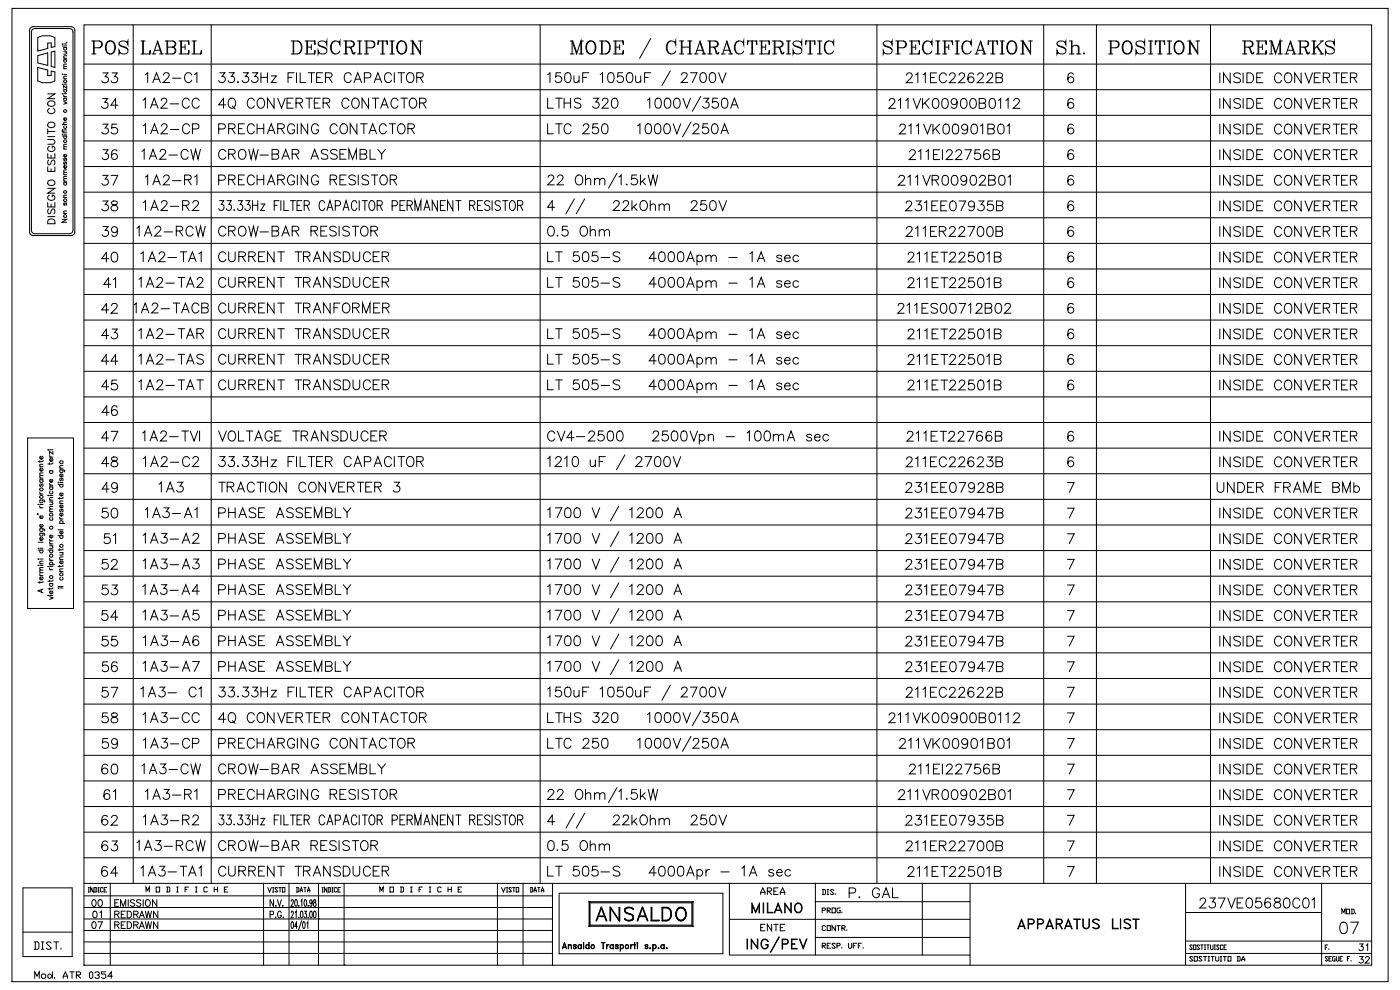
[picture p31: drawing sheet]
<svg xmlns="http://www.w3.org/2000/svg" width="297mm" height="210mm" viewBox="0 0 297 210" stroke-linecap="round" stroke-linejoin="round" font-family="sans-serif">
<g fill="none" stroke="#000" stroke-width=".21">
<path d="M2.5 1.8h292v206.4h-292zM6.6 5.8l8.6-.1 .5 .3 .2 .4v42.9l-.2 .4-.5 .3h-8.2l-.4-.1-.3-.6v-43zM6.9 6.3l.4-.3h7.5l.4 .2 .3 .5v42.2l-.3 .5-.4 .2h-7.4a.73 .73 0 0 1-.7-.8v-42.2zM8 8l1-.4h1.7l.9 .4v1.9l-.7 .2v-1h-.8v1.2l-2.1 .5zM8 14.3l2.1 .6v1.1h.8v-.9l.7 .2v1.9l-.9 .3h-1.7l-1-.3zM8 11.8l2.1-.6v2.7l-2.1-.6zM10.1 19.9h1.5l-1.5 1h1.5M10.9 11l.7-.2v3.5l-.7-.2zM13.2 19.9h.1M13.2 9.8h.9M13.2 17.9h.1M13.2 15.8h.1"/>
<path d="M13.2 9.4h.1M13.5 19.9h.6M13.5 19h.6M13.5 17.9h.6M13.5 16.7h.6M13.5 15.8h.6M13.5 14.6h.6M13.5 12.7h.6M13.5 12.4h.6M13.5 11h.6M13.5 10.1h.6M13.5 9.3h.6"/>
<path d="M13.7 19a.3 .3 0 0 0-.1 .5 .3 .3 0 0 0 .4 0 .3 .3 0 0 0 0-.5M13.7 12.7a.3 .3 0 0 0-.1 .4 .3 .3 0 0 0 .4 0 .3 .3 0 0 0 0-.4M13.7 10.1a.31 .31 0 0 0-.1 .4 .31 .31 0 0 0 .5 0 .31 .31 0 0 0-.1-.4M14 11l.1 .2v.2l-.6 .1M14 9h.1M14.1 18.2v.5l-.6-.5v.5M14.1 16.2h-.6l.2 .5M14.1 14.1h-.6v.3l.2 .2M14.1 13.6h-.6l.2 .5M14.1 11.8l-.6 .1 .2 .5M17.8 5.3h273.2v199.4h-273.2zM10.1 39.9h1.5l-1.5 1.1h1.5"/>
<path d="M10.1 35.4v.9h1.5v-.9M10.1 32.6v.9h1.5v-.9M10.1 29.6h1.1l.4 .4a.49 .49 0 0 1-.4 .6h-1.1M10.1 29h1.5M10.1 27.9h1.5M10.1 27.4v1M10.2 38.5a.76 .76 0 0 1 .9-.3 .76 .76 0 0 1 .5 .9 .76 .76 0 0 1-1 .3 .76 .76 0 0 1-.4-.9zM10.3 34l-.2 .3 .2 .7 .4-.2 .2-.6 .3-.2h.2l.2 .3-.2 .7M10.3 26a.75 .75 0 0 1 .9-.1 .75 .75 0 0 1 .4 .9 .75 .75 0 0 1-1 .3 .75 .75 0 0 1-.4-.9zM10.3 21.5a.75 .75 0 0 1 .9-.1 .75 .75 0 0 1 .4 .9 .76 .76 0 0 1-1 .3 .76 .76 0 0 1-.4-.9zM10.5 31a.56 .56 0 0 0-.4 .7 .56 .56 0 0 0 .6 .4h.4a.55 .55 0 0 0 .6-.5 .55 .55 0 0 0-.6-.6v.4M10.5 23a.59 .59 0 0 0-.4 .6 .59 .59 0 0 0 .6 .5h.4a.59 .59 0 0 0 .5-.5 .59 .59 0 0 0-.3-.6"/>
<path d="M10.8 32.9v.6M10.8 35.8v.5M13.2 27.8l.2 .2h.7M13.2 28.8h.9M13.2 26.4h.9M13.2 28.5h.1M13.2 27.6h.1M13.5 21.6l.6 .3-.6 .2M13.5 20.2l.3 .3M13.5 38.7h.6M13.5 38.4h.6M13.5 37.1h.6"/>
<path d="M13.5 31.6h.6M13.5 28.4h.6M13.5 27.8v.3M13.5 27.6h.6M13.5 20.8h.6M13.5 20.5h.6M13.7 38.7a.3 .3 0 0 0-.1 .5 .3 .3 0 0 0 .4 0 .3 .3 0 0 0 0-.5M13.7 34.3l-.2 .5 .2 .1 .3-.6 .1 .3-.1 .3M13.7 33.6l-.2 .4h.2l.3-.4 .1 .2-.1 .3M13.7 28.8a.3 .3 0 0 0-.1 .5 .3 .3 0 0 0 .4 0 .3 .3 0 0 0 0-.5M13.7 26.7a.31 .31 0 0 0-.1 .4 .31 .31 0 0 0 .5 0 .31 .31 0 0 0-.1-.4M13.7 20.8a.31 .31 0 0 0-.1 .5 .31 .31 0 0 0 .5 0 .31 .31 0 0 0-.1-.5"/>
<path d="M14 35.1a.31 .31 0 0 1 .1 .5 .31 .31 0 0 1-.5 0 .31 .31 0 0 1 .2-.5v.6M14 32.8a.31 .31 0 0 1 .1 .4 .31 .31 0 0 1-.5 0 .31 .31 0 0 1 .2-.4v.5M14 25a.31 .31 0 0 1 .1 .5 .31 .31 0 0 1-.5 0 .31 .31 0 0 1 .2-.5v.6M14.1 37.9l-.6 .1 .2 .4M14.1 37.4h-.6v.3l.2 .2M14.1 36.6h-.6l.2 .5M14.1 36l-.6 .1 .2 .5M14.1 31.1l-.6 .1 .2 .4M14.1 30.6l-.6 .1 .2 .4M14.1 25.9h-.6v.3l.2 .2M10.1 42.9v1h1.5v-1M10.1 45.9h1.5"/>
<path d="M10.3 46.6l.4-.2 .7 .2 .2 .4v.5h-1.5v-.5zM10.3 44.3l-.2 .4 .2 .6 .4-.1 .2-.6 .3-.3h.2l.2 .4-.2 .6M10.5 41.4a.56 .56 0 0 0-.4 .6 .56 .56 0 0 0 .6 .5h.4a.55 .55 0 0 0 .6-.6 .55 .55 0 0 0-.6-.5v.4M10.8 43.3v.6M13.2 46.5h.9l-.9 .6h.9M13.5 45.3h.6M13.5 41.9h.6M13.7 43l-.2 .5h.2l.3-.5 .1 .2-.1 .3M14.1 44.7l-.6 .1 .2 .5M14.1 41.4h-.6l.2 .5M5.9 92.9h9.7v36.2h-9.7zM8.4 97.7v.4"/>
<path d="M8.4 99h.7M9 99.3a.34 .34 0 0 1 0 .5 .34 .34 0 0 1-.4 0 .34 .34 0 0 1-.1-.4l.2-.1v.6M9 96.8a.33 .33 0 0 1 .1 .5 .33 .33 0 0 1-.5 0 .33 .33 0 0 1 0-.5l.1 .6M9.1 98.5h-.6v.4l.1 .1M9.1 97.7l-.2 .2h-.8M10.2 95.5h.1M10.5 96.6l.2 .3 .1 .1M10.5 98.2v.3M10.5 99.8h.7M10.5 97h.7M10.5 95.4h.7M10.7 99.8a.34 .34 0 0 0-.1 .5 .34 .34 0 0 0 .5 0 .34 .34 0 0 0 0-.5"/>
<path d="M11.1 97.2a.33 .33 0 0 1 .1 .5 .33 .33 0 0 1-.5 0 .33 .33 0 0 1 0-.5l.1 .6M11.2 98.2l-.2 .2h-.8M11.2 95.8v.5l-.7-.5v.5M12.7 99.7h.9l.1 .4M12.7 99.3h.7M12.8 99.7a.34 .34 0 0 0 0 .5 .34 .34 0 0 0 .5 0 .34 .34 0 0 0-.1-.5M13.4 98.8h-.7v.3l.2 .2M7.9 109l.3 .1M8.1 120h.1M8.1 118.6h.1M8.1 116.4h.1M8.1 107h.1"/>
<path d="M8.1 116.7h1M8.1 115h1M8.4 113.1h.8l.3 .2-.1 .3M8.4 112.2h.8l.3 .2-.1 .2M8.4 107.3l.1 .2 .2 .2M8.4 106.1h.8l.3 .2-.1 .2M8.4 104.4l.1 .2 .2 .2M8.4 119.9h.7M8.4 119.6h.7M8.4 118.6h.7M8.4 116.3h.7M8.4 107.7h.7"/>
<path d="M8.4 107h.7M8.4 104.8h.7M8.4 101.8h.7M8.4 101.4h.7M8.6 116.7a.34 .34 0 0 0-.1 .5 .34 .34 0 0 0 .5 0 .34 .34 0 0 0 0-.5M8.6 113.1a.34 .34 0 0 0-.1 .5 .34 .34 0 0 0 .5 0 .34 .34 0 0 0 0-.5M8.6 112.2a.34 .34 0 0 0-.1 .5 .34 .34 0 0 0 .5 0 .34 .34 0 0 0 0-.5M8.6 106.1a.34 .34 0 0 0-.1 .5 .34 .34 0 0 0 .5 0 .34 .34 0 0 0 0-.5M8.6 102.6l-.1 .5h.2l.1-.4 .2-.1 .1 .2-.1 .4M8.6 101.8a.34 .34 0 0 0-.1 .5 .34 .34 0 0 0 .5 0 .34 .34 0 0 0 0-.5M9 114a.33 .33 0 0 1 .1 .5 .33 .33 0 0 1-.5 0 .33 .33 0 0 1 0-.5l.1 .6M9 111.2a.34 .34 0 0 1 0 .5 .34 .34 0 0 1-.4 .1 .34 .34 0 0 1-.1-.5l.2-.1v.6"/>
<path d="M9 109.4a.32 .32 0 0 1 .1 .5 .32 .32 0 0 1-.5 0 .32 .32 0 0 1 0-.5l.1 .6M9.1 119l-.6 .1v.3l.1 .2M9.1 100.9h-.6v.4l.1 .1M9.1 100.3h-.6v.4l.1 .2M10.2 116.7h1M10.2 105.1h.1M10.5 118.4l.3 .5M10.5 115l.2 .3 .1 .1M10.5 114.3l.3 .4M10.5 102.5l.2 .4h.1M10.5 119.8h1.1M10.5 118.9h.7"/>
<path d="M10.5 115.8h.7M10.5 115.4h.7M10.5 114.7h.7M10.5 108.5h.7M10.5 106.5h.7M10.5 106.1h.7M10.5 105.1h.7M10.5 103.3h.7M10.5 102.9h.7M10.7 119.8a.32 .32 0 0 1-.1-.5 .32 .32 0 0 1 .5 0 .32 .32 0 0 1 0 .5M10.7 116.7a.34 .34 0 0 0-.1 .5 .34 .34 0 0 0 .5 0 .34 .34 0 0 0 0-.5M10.7 109.8a.34 .34 0 0 0-.1 .5 .34 .34 0 0 0 .5 0 .34 .34 0 0 0 0-.5"/>
<path d="M10.7 104.2a.34 .34 0 0 0-.1 .4 .34 .34 0 0 0 .5 0 .34 .34 0 0 0 0-.4M10.7 103.3a.34 .34 0 0 0-.1 .5 .34 .34 0 0 0 .5 0 .34 .34 0 0 0 0-.5M11 115.8l.2 .4-.7 .1M11 106.5l.2 .2-.1 .3h-.6M11.1 113.5a.34 .34 0 0 1 0 .5 .34 .34 0 0 1-.5 0 .34 .34 0 0 1 0-.5h.2v.6M11.1 101.7a.34 .34 0 0 1 0 .5 .34 .34 0 0 1-.5 0 .34 .34 0 0 1 0-.5h.2v.6M11.2 108h-.6l-.1 .3 .2 .2M11.2 107.4l-.6 .1-.1 .2 .2 .3M11.2 105.5l-.6 .1-.1 .2 .2 .3M12.4 102.4h.1M12.3 113.6h1.1M12.3 112.4h1.1"/>
<path d="M12.3 102.7h1.1M12.7 109.7l.1 .3 .2 .1M12.7 105.5v.4M12.7 116.4v.4M12.7 119.9v.4M12.7 118.7h.7M12.7 117.2h.7M12.7 111h1M12.7 110.1h.7M12.7 106.8h.7M12.7 102.4h.7M12.8 113.6a.34 .34 0 0 0 0 .5 .34 .34 0 0 0 .5 0 .34 .34 0 0 0-.1-.5"/>
<path d="M12.8 111a.34 .34 0 0 1 0-.5 .34 .34 0 0 1 .5 0 .34 .34 0 0 1-.1 .5M12.8 108l-.1 .2 .1 .4 .3-.5h.2l-.1 .5M12.8 102.7a.34 .34 0 0 0 0 .5 .34 .34 0 0 0 .5 0 .34 .34 0 0 0-.1-.5M12.8 101.4l-.1 .2 .1 .4 .3-.5h.2l-.1 .5M13.2 117.2l.1 .1v.4h-.6M13.2 119a.33 .33 0 0 1 .1 .5 .33 .33 0 0 1-.5 0 .33 .33 0 0 1 .1-.5l.1 .6M13.2 112.7a.33 .33 0 0 1 .1 .4 .33 .33 0 0 1-.5 0 .33 .33 0 0 1 .1-.4l.1 .6M13.2 108.8a.33 .33 0 0 1 .1 .5 .33 .33 0 0 1-.5 0 .33 .33 0 0 1 .1-.5l.1 .6M13.2 107.1a.34 .34 0 0 1 .1 .5 .34 .34 0 0 1-.5 0 .34 .34 0 0 1 0-.4l.2-.1v.6M13.2 104.6a.33 .33 0 0 1 .1 .5 .33 .33 0 0 1-.5 0 .33 .33 0 0 1 .1-.5l.1 .6M13.2 100.6a.33 .33 0 0 1 .1 .4 .33 .33 0 0 1-.5 0 .33 .33 0 0 1 .1-.4l.1 .6M13.4 119.9l-.2 .2h-.9"/>
<path d="M13.4 118.1l-.7 .2 .2 .4M13.4 116.4l-.1 .2h-1M13.4 106.3h-.7v.3l.2 .2M13.4 105.5l-.1 .2h-1M8.4 121.7l.1 .3 .2 .1M8.4 123.3v.4M8.4 122.1h.7M8.4 121.5h.7M8.8 125.1v.5M9 122.4a.33 .33 0 0 1 .1 .5 .33 .33 0 0 1-.5 0 .33 .33 0 0 1 0-.5l.1 .6M9.1 124.9l-1 .4 1 .4M9.1 123.3l-.2 .3h-.8"/>
<path d="M9.1 120.9h-.6l-.1 .3 .2 .3M9.1 120.4h-.6v.4l.1 .1M10.2 126.3h.1M10.2 120.2h.1M10.5 126.6l.7 .2-.7 .4M10.5 120.5l.2 .3h.1M10.5 126.3h.7M10.5 123.1v.3M10.5 124.7v.4M10.5 123.8h.7M10.5 120.8h.7M10.5 120.1h.7"/>
<path d="M10.7 123.8a.34 .34 0 0 0-.1 .5 .34 .34 0 0 0 .5 0 .34 .34 0 0 0 0-.5M11.1 125.4a.34 .34 0 0 1 0 .4 .34 .34 0 0 1-.5 .1 .34 .34 0 0 1 0-.5h.2v.6M11.2 124.6l-.2 .3h-.8M11.2 123l-.2 .3h-.8M12.4 124.8h.1M12.3 124.4h1.1M12.7 124.7h.7M12.7 121.2h.7M12.8 122.5a.34 .34 0 0 0 0 .5 .34 .34 0 0 0 .5 0 .34 .34 0 0 0-.1-.5M13.4 120.7h-.7v.2l.2 .3M4.9 197.7h10.4M4.9 188.3h10.4v14.6h-10.4z"/>
<path d="M7.2 199.8h.8l.3 .2v1.1l-.3 .2h-.8M7.5 199.8v1.5M8.8 199.8h.5M9 199.8v1.5M11.4 199.8h1M11.9 199.8v1.5M17.8 190h99.4M17.8 192.5h99.4M17.8 194.9h99.4M17.8 197.4h99.4M17.8 199.8h99.4M17.8 187.4h273.1"/>
<path d="M18.7 188.3h.3M18.7 189.2h.3M18.8 188.3v.9M19.7 190.9a.41 .41 0 0 1 .6 .2l.1 .3a.63 .63 0 0 1-.5 .8 .9 .9 0 0 1-.2-1.3zM19.8 188.3v.9l-.6-.9v.9M19.9 193.3a.44 .44 0 0 1 .6 .2l.1 .4a.63 .63 0 0 1-.5 .8 .94 .94 0 0 1-.2-1.4zM20 188.3l.5 .1v.7l-.5 .1M20.1 188.3v.9M20.8 188.3h.3M20.8 189.2h.3M20.9 188.3v.9M21 190.9a.45 .45 0 0 1 .7 .2v.3a.63 .63 0 0 1-.5 .8 .87 .87 0 0 1-.2-1.3z"/>
<path d="M21.2 193.5l.3-.2v1.4M21.8 188.4l-.1-.1-.4 .1v.7l.1 .1 .4-.1M22.1 188.7h.3M22.6 188.3h-.5v.9h.5M23.4 187.3v17.4M24.3 193.9h.8l.2-.2-.1-.3-.9-.1v1.4M24.3 191.5h.6M24.8 193.9l.5 .8M25.2 190.8h-.9v1.4h.9M25.6 192.2v-1.4l.5 1.4 .6-1.4v1.4M25.7 193.9h.5M26.6 193.3h-.9v1.4h.9"/>
<path d="M27 193.3h.4a.76 .76 0 0 1 .5 .7 .76 .76 0 0 1-.5 .7h-.4zM27.2 190.8v1.4M28.4 193.9h.8l.1-.2-.1-.3-.8-.1v1.4M28.6 191l-.3-.2-.5 .1v.5l.6 .2 .2 .4-.3 .2-.6-.2M28.8 193.9l.5 .8M29.6 194.7l.5-1.4 .5 1.4M29.8 194.2h.6M29.9 191l-.3-.2-.6 .2 .1 .4 .7 .3v.5h-.5l-.3-.2M30.4 190.8v1.4M30.8 193.3l.4 1.4 .3-1.4 .3 1.4 .3-1.4M30.9 191l.2-.1a.66 .66 0 0 1 .8 .6 .66 .66 0 0 1-.8 .7l-.3-.5zM31 189.2v-1.1l.3 .8 .4-.8v1.1"/>
<path d="M33.1 188.1h.8v1.1h-.8zM33.3 190.8v1.4l-1-1.4v1.4M33.5 193.3v1.4l-.9-1.4v1.4M35.3 188.1h.5l.2 .2v.7l-.2 .2h-.5M35.5 188.1v1.1M37.5 189.2h.3M37.5 188.1h.3M37.6 188.1v1.1M39.3 188.7h.4M40 188.1h-.7v1.1M41.5 189.2h.3M41.5 188.1h.3"/>
<path d="M41.6 188.1v1.1M44 188.3l-.2-.2h-.4l-.1 .2v.7l.1 .2 .6-.2M45.4 188.7h.7M45.4 188.1v1.1M46.1 188.1v1.1M47.6 188.7h.3M48.3 188.1h-.7v1.1h.7M55.9 187.3v17.4M56.8 188.3l.4 .9 .4-.9M57.3 194l.6-.1 .1-.5-.7-.1v1.4M57.8 188.3h.3M57.8 189.2h.3"/>
<path d="M58 188.3v.9M58 190.8v1.4l-.7-1.4v1.4M58.5 194.5v.2zM58.5 192.1v.1zM58.8 190.8l.5 1.4 .4-1.4M58.9 188.4l-.2-.1-.4 .1 .6 .7-.2 .1-.4-.1M59.1 188.3h.6M59.4 188.3v.9M59.7 193.6a.42 .42 0 0 0-.5-.3 .42 .42 0 0 0-.3 .5v.3a.42 .42 0 0 0 .4 .6 .42 .42 0 0 0 .4-.6h-.3M59.9 188.3h.5v.9h-.5zM60 192.1h.1M60.1 194.5v.2z"/>
<path d="M61.3 187.3v17.4M61.8 193.6l.1-.3h.3v.4l-.5 1h.6M61.8 191.2l.1-.4 .3 .1v.4l-.5 .9h.6M62.7 193.5l.1-.2v1.4M62.7 190.9h.3v.2v.9l-.2 .2-.3-.2zM62.9 188.3l.5 .1v.7l-.5 .1M63 188.3v.9M63.4 194.5v.2zM63.4 192.1v.1zM63.7 189.2l.2-.9 .3 .9M63.7 188.9h.5M63.8 193.3h.2a.93 .93 0 0 1 0 1.4l-.3-.6z"/>
<path d="M63.8 191.1l.2-.3v1.4M64.5 188.3h.4M64.6 193.3h.4l-.2 .5a.42 .42 0 0 1 .3 .5 .42 .42 0 0 1-.5 .3l-.1-.2M64.6 190.9h.3l.1 .2v.9l-.2 .2h-.2l-.1-.6zM64.7 188.3v.9M65.2 189.2l.3-.9 .2 .9M65.2 188.9h.5M65.4 194.5v.2zM65.4 192.1v.1zM65.8 193.3h.3l.1 .2v.9l-.2 .3-.3-.3zM66.2 191.3l-.2 .4a.42 .42 0 0 1-.3-.4 .42 .42 0 0 1 .4-.4l.1 1.1-.2 .2-.3-.2M66.6 190.9v.4a.48 .48 0 0 1 .5 .4 .48 .48 0 0 1-.4 .5 .55 .55 0 0 1-.2-.5 .55 .55 0 0 1 .5-.4v-.4z"/>
<path d="M66.6 193.3h.1a.87 .87 0 0 1 0 1.4l-.2-.6zM67.6 194.9h.1M67.6 187.3v17.4M68.3 188.3h.3M68.3 189.2h.3M68.4 188.3v.9M69.4 188.3v.9l-.6-.9v.9M69.6 188.3h.4l.1 .1v.7l-.1 .1h-.4M69.7 188.3v.9M70.4 188.3h.3M70.4 189.2h.3M70.5 188.3v.9"/>
<path d="M71.4 188.4l-.1-.1-.4 .1v.7l.1 .1 .4-.1M71.7 188.7h.3M72.2 188.3h-.5v.9h.5M73 187.3v17.4M80.6 189.2v-1.1l.3 .8 .4-.8v1.1M82.7 188.1h.8v1.1h-.8zM84.9 188.1h.5l.2 .2v.7l-.2 .2h-.5M85.1 188.1v1.1M87.1 189.2h.4M87.1 188.1h.4M87.2 188.1v1.1M88.9 188.7h.4"/>
<path d="M89.6 188.1h-.7v1.1M91.1 189.2h.3M91.1 188.1h.3M91.2 188.1v1.1M93.6 188.3l-.2-.2h-.4l-.1 .2v.7l.1 .2h.4l.2-.2M95 188.7h.7M95 188.1v1.1M95.7 188.1v1.1M97.2 188.7h.3M97.9 188.1h-.7v1.1h.7M105.5 187.3v17.4M106.4 188.3l.4 .9 .4-.9"/>
<path d="M107.5 188.3h.2M107.5 189.2h.2M107.6 188.3v.9M108.5 188.4l-.2-.1-.4 .1 .6 .7-.2 .1-.4-.1M108.7 188.3h.6M109 188.3v.9M109.5 188.3h.5v.9h-.5zM110.9 187.3v17.4M112.5 188.3h.4l.1 .1v.7l-.1 .1h-.4M112.6 188.3v.9M113.3 189.2l.2-.9 .3 .9M113.3 188.9h.5"/>
<path d="M114.1 188.3h.4M114.3 188.3v.9M114.8 189.2l.3-.9 .3 .9M114.8 188.9h.6M117.2 187.4v17.3M126.5 195.3l1.1-2.8 1.1 2.8M126.9 194.4h1.4M127 194.3h1.2M127.5 192.5h.1l1.1 2.8h-.1l-1-2.7-1 2.7h-.2zM129.4 192.5h.1l1.8 2.6v-2.6h.2v2.8h-.2l-1.8-2.6v2.6h-.1zM131.4 192.5v2.8l-1.9-2.8v2.8M132.5 194.8v.1"/>
<path d="M134.3 192.9a.97 .97 0 0 0-1-.5 .97 .97 0 0 0-.8 .9l.4 .3 .7 .3a.73 .73 0 0 1 .7 .9 .73 .73 0 0 1-1 .4l-.5-.1-.3-.2M134.4 192.8a1.29 1.29 0 0 0-1.9 0 .69 .69 0 0 0 .5 .9l.8 .2a.7 .7 0 0 1 .6 .6 .7 .7 0 0 1-.3 .7 1.33 1.33 0 0 1-1.6-.3M134.4 192.8a1.05 1.05 0 0 0-1.1-.4 1.05 1.05 0 0 0-.8 .8l.3 .5 .8 .2a.66 .66 0 0 1 .7 .8 .66 .66 0 0 1-1 .5l-.4-.1-.4-.3M134.4 192.8l-.1 .1a.91 .91 0 0 0-1-.4 .91 .91 0 0 0-.7 .8l1.1 .5a.79 .79 0 0 1 .7 1 .79 .79 0 0 1-1.2 .5l-.3-.1-.4-.3M135.2 195.3l1.1-2.8 1.1 2.8M135.6 194.4h1.4M135.7 194.3h1.2M136.2 192.5h.1l1.1 2.8h-.1l-1-2.7-1 2.7h-.2zM138.1 192.5h.2v2.7h1.5v.1h-1.7zM138.1 195.2h1.7M138.2 192.5v2.8h1.6M140.4 192.5h1.1a1.57 1.57 0 0 1 .9 1.4 1.57 1.57 0 0 1-.9 1.4h-1.1z"/>
<path d="M140.4 192.5h1.1a1.51 1.51 0 0 1 .8 1.4 1.51 1.51 0 0 1-.8 1.3h-1.1M140.5 192.5h1a1.53 1.53 0 0 1 1 1.4 1.53 1.53 0 0 1-1 1.4h-1zM140.6 192.6h.9a1.46 1.46 0 0 1 0 2.6h-.9zM143.7 192.8a1.06 1.06 0 0 1 1.2-.3 1.06 1.06 0 0 1 .7 1 1.25 1.25 0 0 1-.3 1.4 1.25 1.25 0 0 1-1.4 .3 1.74 1.74 0 0 1-.2-2.4zM143.7 192.8a1.11 1.11 0 0 1 1.3-.2 1.11 1.11 0 0 1 .6 1.3 1.11 1.11 0 0 1-.5 1.2 1.11 1.11 0 0 1-1.3-.1 1.85 1.85 0 0 1-.1-2.2zM143.7 192.9a1.09 1.09 0 0 1 1.4-.2 1.09 1.09 0 0 1 .4 1.4 1.04 1.04 0 0 1-1.1 1.1 1.04 1.04 0 0 1-1-1.2l.1-.6zM143.9 192.8a.97 .97 0 0 1 1.1 0 .97 .97 0 0 1 .4 1.1 .96 .96 0 0 1-.7 1.2 .96 .96 0 0 1-1.2-.9v-.8zM154.7 187.3v15.3h51.1M154.7 195h51.1M158.5 199.2l.1 2.1zM159.3 199.2l1.4 1.8 .1-1.8v2.1l-1.3-1.8-.2 1.8zM159.5 191.5l.8 1.8 .8-1.8v2.1l-.1-1.6-.7 1.6-.7-1.6-.1 1.6z"/>
<path d="M161.4 189.7v-.4l.4-1 .5 1v.4M161.4 189.3h.9M161.4 196.8h.4M161.6 199.5l.4-.3a.8 .8 0 0 1 .9 .5 .75 .75 0 0 0-.8-.4 .75 .75 0 0 0-.6 .7l.1 .8 .4 .4h.5l.3-.4v-.3l-.3-.1h.4a.77 .77 0 0 1-.6 .9 .77 .77 0 0 1-.9-.8zM161.9 191.5l.1 2.1zM162.3 196.1h-.9v1.3h.9M162.8 191.5l.1 2 1.1 .1h-1.2zM162.8 189h.6l.3-.4-.3-.3h-.6v1.4M163 189l.7 .7M163.7 196.1v1.3l-.9-1.3v1.3M164.1 189h.5M164.1 196.1h1"/>
<path d="M164.5 193.1h1.2M164.6 193h1M164.6 196.1v1.3M165.1 191.5l.8 2.1-.8-1.8-.8 1.8zM165.1 188.3h-1v1.4h1M165.2 198.8l-1.8 3.1zM165.5 189.7v-.4l.5-1 .5 1v.4M165.5 189.3h1M165.5 196.8h.5M166.5 191.5l1.2 1.8 .2-1.8v2.1l-1.4-1.8v1.8zM166.5 196.1h-1v1.3h1M167.9 199.2h1.2l-1.1 .1v1.9l1.1 .1h-1.2z"/>
<path d="M168.7 191.8a.79 .79 0 0 1 .9-.2 .79 .79 0 0 1 .5 .7 .96 .96 0 0 1-.9 1.3 1.18 1.18 0 0 1-.5-1.8zM168.9 191.7a.71 .71 0 0 1 1.1 .6 .96 .96 0 0 1-.6 1.2 .98 .98 0 0 1-.8-.7 .98 .98 0 0 1 .3-1.1zM169.6 199.2l.8 1.8 .8-1.8-.8 2.1zM172.9 191.3h32.9M173 187.3v15.3M173 198.8h32.8M174.4 188.7h.5l.2 .2v.7l-.2 .1h-.5M174.4 193.1h.5l.2-.4-.7-.1v1M174.6 188.7v1M175.1 196.5l-.2-.2h-.3l-.2 .2v.7l.2 .2 .5-.2M175.5 196.3h.6v1.1h-.6zM175.5 193.1h.5l.1-.4-.6-.1v1"/>
<path d="M175.5 189.7h.3M175.5 188.7h.3M175.6 188.7v1M175.6 193.1l.5 .5M176.5 192.6h.7v1h-.7zM176.8 188.9l-.1-.2h-.4l-.2 .2 .7 .7-.1 .1h-.4l-.2-.1M177.2 196.3v1.1l-.7-1.1v1.1M177.2 189.6v.1M177.6 196.3h.6M177.9 196.3v1.1M178.2 192.6l-.6 .1v.7l.1 .2h.5v-.5h-.2M178.6 196.9h.5l.2-.4-.2-.2h-.5v1.1"/>
<path d="M178.6 193.4v.2M178.8 196.9l.5 .5M179.6 197.2v.2M180.1 189.4h.9a.55 .55 0 0 0 .5-.5 .55 .55 0 0 0-.5-.6h-.9v2.1M182.3 190.2v.2l.1-.1M186.5 188.8a.76 .76 0 0 0-.8-.5 .76 .76 0 0 0-.6 .8 .93 .93 0 0 0 .2 1 .93 .93 0 0 0 1 .2l.2-.4v-.3h-.4M187.1 190.4l.9-2.1 .7 2.1M187.5 189.7h1M189.3 188.3v2.1h1.2M195.7 187.3v15.3M205.8 187.4v17.3M216.1 196.5h1.2"/>
<path d="M216.2 196.4h1M216.7 194.9l.8 2.1-.8-1.8-.8 1.8zM218.2 195.9l1-.1v-.7l-1-.1-.1 2v-2.1h.9a.56 .56 0 0 1 .4 .6 .56 .56 0 0 1-.4 .5h-.8M220.2 195.9l1-.1v-.7l-1-.1-.1 2v-2.1h.9l.3 .2 .1 .5-.2 .3-1 .1M222.1 196.5h1.1M222.2 196.4h1M222.7 194.9l.7 2.1-.7-1.8-.8 1.8zM224.2 195.9l.9-.1v-.7l-.9-.1-.2 2v-2.1h.9a.55 .55 0 0 1 .5 .6 .55 .55 0 0 1-.5 .5h-.7M224.6 196l.8 1-.6-1M226 196.5h1.2M226.1 196.4h1M226.6 194.9l.8 2.1-.8-1.8-.8 1.8z"/>
<path d="M227.8 194.9l1.3 .1zM228.4 195v2l.1-2M229.7 194.9l.1 1.5a.61 .61 0 0 0 .6 .5 .61 .61 0 0 0 .6-.5v-1.5l.1 1.5a.71 .71 0 0 1-.7 .6 .71 .71 0 0 1-.7-.6zM232 195a.98 .98 0 0 1 1.2 .2h-.2a.66 .66 0 0 0-1.1 .2l.1 .2 .7 .3a.55 .55 0 0 1 .5 .6 .55 .55 0 0 1-.5 .5h-.4l-.5-.3h.2a.82 .82 0 0 0 1.1 0 1.06 1.06 0 0 0-1.1-1l-.2-.3zM236 194.9l.1 2 1.1 .1h-1.2zM237.7 194.9v2.1zM238.4 195.2a.97 .97 0 0 1 1.5 0h-.3a.82 .82 0 0 0-1.1 0l.2 .4 .6 .3a.57 .57 0 0 1 .5 .4 .57 .57 0 0 1-.2 .6 .98 .98 0 0 1-1.2-.2h.3a.78 .78 0 0 0 1 0l-.1-.5-1.1-.6zM240.3 194.9l1.3 .1zM240.9 195v2l.1-2M251.5 187.4v17.3M251.6 193.5h28.7M251.6 199.6h39.4"/>
<path d="M254.6 191l.1-.3a.67 .67 0 0 1 .9-.1l.1 .1a.64 .64 0 0 1-.2 .9l-1 1h1.4M256.7 190.5h1.1l-.6 .8a.7 .7 0 0 1 .5 1.1 .7 .7 0 0 1-1.2-.2M258.4 190.5h1.5l-1 2.1M260.5 190.5l.7 2.1 .8-2.1M262.4 191.5h.8M263.7 190.5h-1.3v2.1h1.3M264.6 190.6a.65 .65 0 0 1 1 .3 1.07 1.07 0 0 1-.7 1.7 1.34 1.34 0 0 1-.3-2zM267.5 190.5h-1l-.1 .9a.74 .74 0 0 1 1.1-.1 .74 .74 0 0 1-.1 1.1 .74 .74 0 0 1-1.1-.2M269.5 190.8a.62 .62 0 0 0-.9-.2 1.28 1.28 0 0 0 .3 2 .66 .66 0 0 0 .7-.6 .66 .66 0 0 0-.6-.7 .66 .66 0 0 0-.7 .6M270.5 190.6a.43 .43 0 0 0 .2 .7 .91 .91 0 0 1 1 .9 .73 .73 0 0 1-.8 .4 .73 .73 0 0 1-.6-.7 1.35 1.35 0 0 1 1.2-.7l.1-.4a.75 .75 0 0 0-1.1-.2zM272.6 190.6a.65 .65 0 0 1 .9 .3 1.07 1.07 0 0 1-.7 1.7 1.34 1.34 0 0 1-.2-2zM275.7 191a.76 .76 0 0 0-.8-.5 .76 .76 0 0 0-.7 .8v.5a.76 .76 0 0 0 .7 .8 .76 .76 0 0 0 .8-.5"/>
<path d="M276.6 190.6a.65 .65 0 0 1 1 .3 1.08 1.08 0 0 1-.7 1.7 1.16 1.16 0 0 1-.5-1.7zM278.3 190.9l.5-.4v2.1M280.4 187.3v17.4M284.6 195.7a.76 .76 0 0 1 1.1 .4 2.05 2.05 0 0 1-.2 1.8 .78 .78 0 0 1-1.2-.3 1.86 1.86 0 0 1 .3-1.9zM284.7 193.8v-1l.3 .7 .3-.7v1M285.6 192.8h.7v1h-.7zM286.5 195.6h1.6l-1.1 2.4M286.6 192.8h.5l.2 .2v.7l-.2 .1h-.5M286.8 192.8v1M287.6 193.7v.1M7.4 207.5v-1.4l.5 1 .4-1v1.4M8.8 206.8l.2-.2h.5l.2 .2v.5l-.2 .2h-.5l-.2-.2z"/>
<path d="M8.8 201.3h.5M10.2 206.8l.4-.2 .5 .5-.5 .4h-.2l-.2-.2zM10.9 200l-.3-.2h-.5l-.3 .2 1.1 1.1-.3 .2h-.5l-.3-.2M11.1 206.1v1.4M11.6 207.3v.2M12.9 201.1v.2M13.4 207.5v-.4l.5-1 .4 1v.4M13.4 207.1h.9M14.8 206.1h.9M15.3 206.1v1.4M16.2 206.8h.7l.2-.4-.2-.3h-.7v1.4M16.4 206.8l.7 .7"/>
<path d="M17.8 202.2h99.4M19 206.4l.2-.3 .5 .3v.9l-.3 .2-.4-.2zM20.1 206.4l.3-.3h.4l.3 .3v.2l-.5 .2M20.8 206.8l.3 .3v.2l-.3 .2h-.4l-.3-.2M22.4 206.1h-.9v.5h.7l.2 .2v.5l-.2 .2h-.4l-.3-.2M23.8 207.1h-.9l.7-1v1.4M73 204.7h.1M166 200.2h.8a.5 .5 0 0 0 .2-.8l-1-.1-.1 2v-2.1h.9a.56 .56 0 0 1 .4 .5 .56 .56 0 0 1-.4 .6h-.8M168 200.2h.6l-.6 .1M174.4 200.6h.5l.2-.3-.2-.2h-.5v1M174.6 200.6l.5 .5M175.5 200.6h.3"/>
<path d="M176.1 200.1h-.6v1h.6M177.2 200.3l-.2-.2h-.3l-.2 .2 .7 .7-.2 .1h-.3l-.2-.1M177.6 200.6h.4l.2-.3-.2-.2h-.4v1M178.6 201v.1M180 200.1v.9l.2 .1h.3l.2-.1v-.9M181 200.6h.4M181.7 200.1h-.7v1M182.1 200.6h.3M182.7 200.1h-.6v1M183.1 201v.1M251.6 202.2h39.3M252.9 200.6l-.4-.2-.1 .2 .5 .6-.1 .2-.4-.2"/>
<path d="M253 203l-.1-.1-.5 .1 .6 .7-.1 .1-.5-.1M253.2 200.4h.5v1h-.5zM253.3 202.9h.7v.9h-.7zM254.5 200.6l-.2-.2-.4 .2 .6 .6-.2 .2-.4-.2M254.7 200.4h.5M255 203l-.2-.1-.5 .1 .7 .7-.2 .1-.5-.1M255 200.4v1M255.3 202.9h.6M255.5 200.4h.2M255.5 201.4h.2M255.6 200.4v1M255.6 202.9v.9"/>
<path d="M256 200.4h.5M256.3 202.9h.3M256.3 200.4v1M256.3 203.8h.3M256.4 202.9v.9M256.8 200.4v.8l.1 .2 .4-.2v-.8M256.9 202.9h.7M257.2 202.9v.9M257.6 200.4h.2M257.6 201.4h.2M257.7 200.4v1M257.9 202.9v.8l.2 .1 .5-.1v-.8"/>
<path d="M258.6 200.6l-.1-.2h-.3l-.1 .2 .5 .6-.1 .2h-.3l-.1-.2M258.9 202.9h.3M258.9 203.8h.3M259 202.9v.9M259.4 200.6l-.1-.2h-.3l-.1 .2 .1 .8h.3l.1-.2M259.5 202.9h.6M259.6 200.9h.3M259.8 202.9v.9M260.1 200.4h-.5v1h.5M260.5 202.9h.6v.9h-.6zM262.4 202.9h.5l.2 .1v.7l-.2 .1h-.5M262.6 202.9v.9"/>
<path d="M263.4 203.8v-.3l.3-.6 .4 .9M263.4 203.5h.7M281.1 200.9h.3M281.7 203l-.2-.1-.4 .1 .6 .7-.2 .1-.4-.1M281.7 200.4h-.6v1M281.9 203.4h.3M281.9 201.2v.2M282.4 202.9h-.5v.9h.5M283.2 202.9l-.5 .1v.7l.1 .1h.4l-.1-.4M283.5 202.9l.1 .9 .4-.1v-.8M284.3 203.4h.2M284.8 202.9h-.5v.9h.5"/>
<path d="M285.8 203.4h.3M286.3 202.9h-.5v.9M286.6 203.7v.1M288.4 200.2h.7l-.4 .5a.46 .46 0 0 1 .4 .8 .46 .46 0 0 1-.8-.2M288.4 202.9h.7l-.4 .5a.46 .46 0 0 1 .4 .8 .46 .46 0 0 1-.8-.2M289.7 203.2a.42 .42 0 0 1 .3-.3 .42 .42 0 0 1 .5 .2l-.1 .3-.8 .9h.9M289.8 200.5l.3-.3v1.4"/>
<circle cx="13.8" cy="17.3" r=".31"/>
<circle cx="13.8" cy="23.5" r=".31"/>
<circle cx="13.8" cy="29.9" r=".32"/>
<circle cx="13.8" cy="42.5" r=".31"/>
<circle cx="13.8" cy="45.8" r=".31"/>
<circle cx="13.8" cy="40.7" r=".31"/>
<circle cx="13" cy="98.1" r=".36"/>
<circle cx="8.8" cy="103.8" r=".35"/>
<circle cx="8.8" cy="105.4" r=".35"/>
<circle cx="10.9" cy="109.1" r=".35"/>
<circle cx="10.9" cy="111.9" r=".35"/>
<circle cx="10.9" cy="117.9" r=".36"/>
<circle cx="13" cy="115.8" r=".35"/>
<circle cx="10.9" cy="122.4" r=".35"/>
<circle cx="13" cy="121.8" r=".36"/>
</g>
<g fill="#fff" stroke="#000" stroke-width=".21">
<path d="M146.8 191.5l.2-.2v5.2l-.2-.3z"/>
<path d="M125.2 196.2h21.6l.2 .3h-22z"/>
<path d="M125 191.3l.2 .2v4.7l-.2 .3z"/>
<path d="M125 191.3h22l-.2 .2h-21.6z"/>
</g>
<g fill="none" stroke="#000" stroke-width=".21">
<path d="M17.8 13.6h273.2M17.8 19h273.2M19.4 8.7h1.6a.72 .72 0 0 1 .7 .7 .72 .72 0 0 1-.7 .7h-1M19.4 11.4h1M19.8 8.7v2.7M20 8.7v2.7M21 8.7a.75 .75 0 0 1 .6 .7 .75 .75 0 0 1-.6 .7M21.8 15.5h1.1l-.6 .8a.67 .67 0 0 1 .7 .7 .67 .67 0 0 1-.9 .5h-.3l-.2-.3M23.3 8.7a1.51 1.51 0 0 0-.7 2.4 1.05 1.05 0 0 0 1.2 .3 1.05 1.05 0 0 0 .7-1.1 1.16 1.16 0 0 0-.3-1.2 1.16 1.16 0 0 0-1.2-.3 1.66 1.66 0 0 0 .3 2.6M23.6 8.7a1.59 1.59 0 0 1 0 2.7M23.8 15.5h1.1l-.6 .8a.66 .66 0 0 1 .7 .7 .66 .66 0 0 1-.9 .5h-.3l-.2-.3M25.3 9.3l.5 .5 1 .3 .3 .4v.6a1.06 1.06 0 0 1-1 .3 1.06 1.06 0 0 1-.8-.7v.7l.1-.3"/>
<path d="M27 9.1l.1-.4v.8a1.06 1.06 0 0 0-.8-.8 1.06 1.06 0 0 0-1 .4 .69 .69 0 0 0 .5 .8l.8 .2 .5 .4M28.3 5.3v182.1M29.9 11.4h2v-.7l-.2 .7M29.9 8.7h.9M30.3 8.7v2.7M30.4 8.7v2.7M30.8 15.8l.5-.4v2.1M32.2 11.4h.9M32.4 17.5l.8-2.1 .8 2.1M32.5 11.4l.9-2.7 1 2.7M32.7 16.8h1M32.8 10.7h1.2"/>
<path d="M33.4 9.1l.9 2.3M33.8 11.4h.8M34.7 15.9l.2-.4 .6-.1a.48 .48 0 0 1 .3 .8l-1.2 1.3h1.4M35 8.7l2 .1a.63 .63 0 0 1 0 1.1l-.4 .1M35.4 8.7v2.7M35.6 10h1a.72 .72 0 0 1 .7 .7 .72 .72 0 0 1-.7 .7h-1.6M35.6 8.7v2.7M36.6 16.6h1.8M36.6 8.7a.66 .66 0 0 1 .6 .6 .66 .66 0 0 1-.6 .7M36.6 10a.75 .75 0 0 1 .6 .7 .75 .75 0 0 1-.6 .7M38 8.7h2.1v.8l-.2-.8M38 11.4h2.1v-.7l-.2 .7"/>
<path d="M38.3 8.7v2.7M38.5 10h.8M38.5 8.7v2.7M39.3 9.5v1M40.7 15.9a.78 .78 0 0 0-.9-.5 .78 .78 0 0 0-.6 .8 .93 .93 0 0 0 .2 1 .93 .93 0 0 0 1 .2l.3-.4M40.7 11.4h2v-.7l-.1 .7M40.7 8.7h1M41.1 8.7v2.7M41.2 15.8l.6-.4v2.1M41.2 8.7v2.7M44.8 5.3v182.1M46.6 15.4h1.1l-.6 .8a.7 .7 0 0 1 .5 1.1 .7 .7 0 0 1-1.2-.2"/>
<path d="M48.6 15.4h1.1l-.6 .8a.7 .7 0 0 1 .6 1 .7 .7 0 0 1-1.2 .1l-.1-.2M50.5 17.3v.2l.1-.1M51.6 15.4h1.1l-.6 .8a.7 .7 0 0 1 .5 1.1 .7 .7 0 0 1-1.2-.2M53.6 15.4h1l-.6 .8a.7 .7 0 0 1 .6 1.1 .7 .7 0 0 1-1.3-.2M55.4 15.4v2.1M55.4 16.4h1.3M56.7 15.4v2.1M57.5 16.1h1.1l-1.1 1.4h1.1M61.1 16.4h.8M61.8 8.7h1.3a1.47 1.47 0 0 1 1 1.4 1.47 1.47 0 0 1-1 1.3h-1.3M62.2 8.7v2.7M62.3 8.7v2.7"/>
<path d="M62.4 15.4h-1.3v2.1M62.9 15.4v2.1M63.1 8.7a1.54 1.54 0 0 1 .9 1.4 1.54 1.54 0 0 1-.9 1.3M63.7 15.4v2.1h1.2M64.7 8.7h2.1v.8l-.1-.8M64.7 11.4h2.1v-.7l-.1 .7M65.1 8.7v2.7M65.2 8.7v2.7M65.2 10h.8M65.4 15.4h1.3M66 9.5v1M66.1 15.4v2.1"/>
<path d="M67.2 16.4h.7M67.5 9.3l.2 .3 1.4 .5 .2 .4v.6a1.03 1.03 0 0 1-1 .3 1.03 1.03 0 0 1-.8-.7v.7l.1-.3M68.4 15.4h-1.2v2.1h1.2M69 16.4h1a.51 .51 0 0 0 .3-.8l-.3-.2h-1v2.1M69.2 9.1l.1-.4v.8a1.03 1.03 0 0 0-.8-.8 1.03 1.03 0 0 0-1 .4 .69 .69 0 0 0 .5 .8l1.1 .4 .2 .2M69.7 16.4l.7 1.1M71 8.7a1.57 1.57 0 0 0 0 2.7M72 9.1l.1 .4v-.8l-.1 .4a1.03 1.03 0 0 0-1.2-.4 1.03 1.03 0 0 0-.7 1.1 1.22 1.22 0 0 0 .3 1.3 1.22 1.22 0 0 0 1.3 .2l.4-.5M72.9 8.7l2 .1a.63 .63 0 0 1 0 1.1l-1.5 .1M72.9 11.4h.9M73.3 8.7v2.7M73.4 8.7v2.7"/>
<path d="M74.1 10l.4 .3 .5 1 .3-.1M74.4 10.1l.4 1.2 .4 .1 .1-.3M74.5 8.7a.66 .66 0 0 1 .5 .6 .66 .66 0 0 1-.5 .7M74.5 15.9a.76 .76 0 0 0-.9-.5 .76 .76 0 0 0-.6 .8 .91 .91 0 0 0 .2 1 .91 .91 0 0 0 1 .2l.3-.4M75.1 17.5l.8-2.1 .8 2.1M75.4 16.8h1M75.8 11.4h1M75.8 8.7h1M76.2 8.7v2.7M76.3 8.7v2.7M77.3 8.7l2 .1a.76 .76 0 0 1 .2 .8 .76 .76 0 0 1-.6 .5h-1.1M77.3 16.5h.9a.59 .59 0 0 0 .5-.4 .59 .59 0 0 0-.2-.6l-1.2-.1v2.1"/>
<path d="M77.3 11.4h.9M77.7 8.7v2.7M77.8 8.7v2.7M78.9 8.7a.75 .75 0 0 1 .5 .7 .75 .75 0 0 1-.5 .7M79.4 17.5l.8-2.1 .8 2.1M79.7 16.8h1M80.3 8.7l-.1 .8v-.8h2v.8l-.1-.8M80.7 11.4h.9M81.1 8.7v2.7M81.2 8.7v2.7M82.7 11.4h.9M82.7 8.7h.9"/>
<path d="M83 15.9a.76 .76 0 0 0-.8-.5 .76 .76 0 0 0-.6 .8 .91 .91 0 0 0 .2 1 .91 .91 0 0 0 1 .2l.2-.4M83.1 8.7v2.7M83.2 8.7v2.7M83.6 15.4v2.1M84.4 15.4h1.4M85.1 8.7a1.47 1.47 0 0 0-.7 2.4 1.05 1.05 0 0 0 1.2 .3 1.05 1.05 0 0 0 .7-1.1 1.17 1.17 0 0 0-.3-1.2 1.17 1.17 0 0 0-1.2-.3 1.63 1.63 0 0 0 .3 2.6M85.1 15.4v2.1M85.3 8.7a1.56 1.56 0 0 1 0 2.7M86.6 15.5a.97 .97 0 0 1 1.1 .3 .97 .97 0 0 1 0 1.2 .76 .76 0 0 1-.9 .5 .76 .76 0 0 1-.6-.8v-.5zM87.1 11.4h.8M87.1 8.7h.5M87.5 8.7v2.7"/>
<path d="M88.4 16.4l1.2-.1 .2-.3-.1-.4-.4-.2h-.9v2.1M88.8 8.7h.8M89.1 16.4l.7 1.1M89.2 11.2l-1.6-2.5v2.7M89.2 8.7v2.7l-1.6-2.5M114.6 5.3v182.1M116.2 15.8l.5-.4v2.1M119 15.4h-1l-.1 .9a.74 .74 0 0 1 1.1 0 .74 .74 0 0 1-.2 1.1 .74 .74 0 0 1-1-.3M120.1 15.5a.72 .72 0 0 1 .9 .3 1.08 1.08 0 0 1-.6 1.7 .93 .93 0 0 1-.6-1.2zM121 11.4h.8M121 8.7h.5l.8 2.4M121.4 11.4v-2.7l.9 2.7 .9-2.7v2.7"/>
<path d="M121.7 16.1l.1 1.3 .5 .1 .5-.4M122.8 11.4h1M122.8 16.1v1.4M123.2 8.7h.6M123.4 8.7v2.7M123.6 16.4h.8M124.9 15.4h-1.3v2.1M125.2 8.7a1.51 1.51 0 0 0-.7 2.4 1.05 1.05 0 0 0 1.3 .3 1.05 1.05 0 0 0 .6-1.1 1.14 1.14 0 0 0-.2-1.2 1.14 1.14 0 0 0-1.2-.3 1.66 1.66 0 0 0 .2 2.6M125.5 8.7a1.59 1.59 0 0 1 0 2.7M127.2 8.7h1.3a1.47 1.47 0 0 1 1 1.4 1.47 1.47 0 0 1-1 1.3h-1.3M127.3 15.8l.5-.4v2.1M127.6 8.7v2.7"/>
<path d="M127.7 8.7v2.7M128.5 8.7a1.54 1.54 0 0 1 .9 1.4 1.54 1.54 0 0 1-.9 1.3M129.2 15.5a.72 .72 0 0 1 1 .3 1.08 1.08 0 0 1-.7 1.7 .93 .93 0 0 1-.6-1.2zM130.1 8.7h2.1v.8l-.1-.8M130.1 11.4h2.1v-.7l-.1 .7M130.5 8.7v2.7M130.6 10h.8M130.6 8.7v2.7M131.4 9.5v1M132.1 15.4h-1l-.1 .9a.73 .73 0 0 1 1.1 0 .73 .73 0 0 1-.2 1.1 .73 .73 0 0 1-1-.3M133.2 15.5a.72 .72 0 0 1 1 .3 1.07 1.07 0 0 1-.7 1.7 1.34 1.34 0 0 1-.3-2zM134.8 16.1l.1 1.3 .5 .1 .5-.4"/>
<path d="M135.9 16.1v1.4M136.7 16.4h.8M138 15.4h-1.3v2.1M138 8.2l-2.3 4.2M142.2 15l-1.8 3.2M142.3 8.7a1.57 1.57 0 0 0 0 2.7M143.2 9.1l.1 .4v-.8l-.1 .4a1.05 1.05 0 0 0-1.1-.4 1.05 1.05 0 0 0-.7 1.1 1.23 1.23 0 0 0 .2 1.3 1.23 1.23 0 0 0 1.3 .2l.4-.5M144.1 11.4h1M144.1 8.7h1M144.5 8.7v2.7M144.6 15.9l.2-.4h.8a.47 .47 0 0 1 .1 .7l-1.2 1.3h1.4M144.7 10h1.6"/>
<path d="M144.7 8.7v2.7M145.9 11.4h.9M145.9 8.7h.9M146.3 8.7v2.7M146.4 8.7v2.7M146.5 15.4h1.3l-.9 2.1M147.3 11.4h.8M147.6 11.4l.9-2.7 .9 2.7M147.8 10.7h1.2M148.5 9.1l.8 2.3M148.8 15.5a.72 .72 0 0 1 1 .3 1.07 1.07 0 0 1-.8 1.7 1.34 1.34 0 0 1-.2-2zM148.9 11.4h.8"/>
<path d="M150.1 8.7l2 .1a.63 .63 0 0 1 0 1.1l-1.5 .1M150.1 11.4h.9M150.5 8.7v2.7M150.6 8.7v2.7M150.7 15.5a.72 .72 0 0 1 1 .3 1.07 1.07 0 0 1-.7 1.7 1.34 1.34 0 0 1-.3-2zM151.3 10l.4 .3 .4 .9 .1 .1 .3-.1M151.6 10.1l.3 1.2 .5 .1 .1-.3M151.7 8.7a.66 .66 0 0 1 .5 .6 .66 .66 0 0 1-.5 .7M152.4 15.4l.8 2.1 .8-2.1M153 11.4h.8M153.3 11.4l.9-2.7 .9 2.7M153.5 10.7h1.2"/>
<path d="M154.2 9.1l.8 2.3M154.6 11.4h.8M156.7 8.7a1.57 1.57 0 0 0 0 2.7M157.7 9.1l.1 .4v-.8l-.1 .4a1.05 1.05 0 0 0-1.2-.4 1.05 1.05 0 0 0-.7 1.1 1.23 1.23 0 0 0 .3 1.3 1.23 1.23 0 0 0 1.3 .2l.4-.5M158.7 8.7l-.1 .8v-.8h1.9v.8l-.1-.8M159.1 11.4h.9M159.5 8.7v2.7M159.6 8.7v2.7M161.1 8.7h2.1v.8l-.1-.8M161.1 11.4h2.1v-.7l-.1 .7M161.5 8.7v2.7M161.6 10h.8"/>
<path d="M161.6 8.7v2.7M162.4 9.5v1M163.9 8.7l1.9 .1a.63 .63 0 0 1 0 1.1l-1.4 .1M163.9 11.4h.9M164.3 8.7v2.7M164.4 8.7v2.7M165.1 10l.4 .3 .5 1 .3-.1M165.3 10.1l.5 1.3h.3l.2-.3M165.5 8.7a.66 .66 0 0 1 .5 .6 .66 .66 0 0 1-.5 .7M166.8 11.4h.9M166.8 8.7h.9M167.2 8.7v2.7"/>
<path d="M167.3 8.7v2.7M168.2 9.3l.3 .3 1.3 .5 .3 .4v.6a1.03 1.03 0 0 1-1.1 .3 1.03 1.03 0 0 1-.8-.7v.7l.2-.3M170 9.1l.1-.4v.8a1.03 1.03 0 0 0-.8-.8 1.03 1.03 0 0 0-1.1 .4 .69 .69 0 0 0 .6 .8l1 .4 .3 .2M171 8.7l-.1 .8v-.8h2v.8l-.1-.8M171.4 11.4h.9M171.8 8.7v2.7M171.9 8.7v2.7M173.4 11.4h.9M173.4 8.7h.9M173.8 8.7v2.7M173.9 8.7v2.7M175.8 8.7a1.54 1.54 0 0 0-.9 1.4 1.54 1.54 0 0 0 .9 1.3"/>
<path d="M176.7 9.1l.1 .4v-.8l-.1 .4a1.03 1.03 0 0 0-1.2-.4 1.03 1.03 0 0 0-.6 1.1 1.22 1.22 0 0 0 .2 1.3 1.22 1.22 0 0 0 1.4 .2l.3-.5M186 5.3v182.1M187.4 9.3l.5 .5 1 .3 .3 .4v.6a1.06 1.06 0 0 1-1 .3 1.06 1.06 0 0 1-.8-.7v.7l.1-.3M189.1 9.1l.1-.4v.8a1.06 1.06 0 0 0-.8-.8 1.06 1.06 0 0 0-1 .4 .69 .69 0 0 0 .5 .8l.8 .2 .5 .4M190 8.7h1.6a.72 .72 0 0 1 .7 .7 .72 .72 0 0 1-.7 .7h-1.1M190 11.4h.9M190.4 8.7v2.7M190.5 8.7v2.7M191.6 8.7a.75 .75 0 0 1 .5 .7 .75 .75 0 0 1-.5 .7M192.3 16l.1-.3a.67 .67 0 0 1 .9-.1l.1 .1a.64 .64 0 0 1-.2 .9l-1 .9h1.4M192.9 8.7h2.2v.8l-.2-.8M192.9 11.4h2.2v-.7l-.2 .7"/>
<path d="M193.3 8.7v2.7M193.5 10h.7M193.5 8.7v2.7M194.2 15.9l.5-.4v2M194.2 9.5v1M195.8 15.9l.5-.4v2M196.6 8.7a1.54 1.54 0 0 0-.8 1.4 1.54 1.54 0 0 0 .8 1.3M197.4 16.5h.8M197.6 9.1l.1 .4v-.8l-.1 .4a1.05 1.05 0 0 0-1.2-.4 1.05 1.05 0 0 0-.7 1.1 1.24 1.24 0 0 0 .3 1.3 1.24 1.24 0 0 0 1.3 .2l.4-.5M198.5 11.4h.9M198.5 8.7h.9M198.7 15.5h-1.3v2h1.3"/>
<path d="M198.9 8.7v2.7M199 8.7v2.7M200 8.7h2.1v.8l-.2-.8M200 11.4h.9M200.3 8.7v2.7M200.5 10h.8M200.5 8.7v2.7M200.8 16a.78 .78 0 0 0-.9-.5 .78 .78 0 0 0-.7 .8 .93 .93 0 0 0 .3 1 .93 .93 0 0 0 .9 .2l.4-.4M201.3 9.5v1M201.4 16l.1-.3a.67 .67 0 0 1 1-.1v.1a.64 .64 0 0 1-.1 .9l-1 .9h1.3M202.6 11.4h.9M202.6 8.7h.9"/>
<path d="M203 8.7v2.7M203.1 8.7v2.7M203.4 16l.2-.4a.67 .67 0 0 1 .9 .1 .7 .7 0 0 1-.2 .9l-1 .9h1.4M205 8.7a1.57 1.57 0 0 0 0 2.7M205.9 9.1l.1 .4v-.8l-.1 .4a1.03 1.03 0 0 0-1.2-.4 1.03 1.03 0 0 0-.7 1.1 1.22 1.22 0 0 0 .3 1.3 1.22 1.22 0 0 0 1.3 .2l.4-.5M206.5 15.8a.58 .58 0 0 0-.9-.2 1.21 1.21 0 0 0 .3 1.9 .65 .65 0 0 0 .7-.6 .65 .65 0 0 0-.6-.6 .65 .65 0 0 0-.7 .6M206.8 11.4h.8M207.1 11.4l.9-2.7 1 2.7M207.4 10.7h1.2M207.4 16l.4-.5 .6 .1a.59 .59 0 0 1-.1 1l-1 .9h1.4M208 9.1l.8 2.3M208.4 11.4h.8"/>
<path d="M209.4 16l.1-.3a.66 .66 0 0 1 1 0 .7 .7 0 0 1-.2 .9l-1 .9h1.4M209.7 8.7l-.1 .8v-.8h2v.8l-.1-.8M210.1 11.4h1M210.5 8.7v2.7M210.7 8.7v2.7M211.3 16.5h.9l.4 .2v.7l-.4 .1h-.9v-2h.9l.4 .2v.6l-.4 .2M212.1 11.4h.9M212.1 8.7h.9M212.5 8.7v2.7M212.7 8.7v2.7M214.5 8.7a1.49 1.49 0 0 0-.6 2.4 1.03 1.03 0 0 0 1.2 .3 1.03 1.03 0 0 0 .6-1.1 1.14 1.14 0 0 0-.3-1.2 1.14 1.14 0 0 0-1.2-.3 1.66 1.66 0 0 0 .3 2.6M214.8 8.7a1.59 1.59 0 0 1 0 2.7"/>
<path d="M216.5 11.4h.8M216.5 8.7h.5M216.9 8.7v2.7M218.2 8.7h.8M218.6 11.2l-1.6-2.5v2.7M218.6 8.7v2.7l-1.6-2.5M221.4 5.3v182.1M224.2 9.3l.6 .5 1 .3 .3 .4v.6a1.06 1.06 0 0 1-1.1 .3 1.06 1.06 0 0 1-.8-.7v.7l.2-.3M226 9.1l.1-.4v.8a1.06 1.06 0 0 0-.8-.8 1.06 1.06 0 0 0-1.1 .4 .69 .69 0 0 0 .6 .8l.8 .2 .5 .4M226.9 11.4h.9M226.9 8.7h.5v2.7M227.3 8.7v2.7"/>
<path d="M227.4 10a.9 .9 0 0 1 1.5 0v1.4M227.7 15.8a.58 .58 0 0 0-.9-.2 1.72 1.72 0 0 0 0 1.9 .64 .64 0 0 0 .9-.3 .64 .64 0 0 0-.4-.9 .64 .64 0 0 0-.8 .6M228.4 9.6l.3 .4v1.4M228.4 11.4h.9M229.9 11.2v.2l-.1-.1zM232.6 5.3v182.1M235.2 8.7l1.9 .1a.76 .76 0 0 1 .3 .8 .76 .76 0 0 1-.7 .5h-1M235.2 11.4h.9M235.5 8.7v2.7M235.7 8.7v2.7M236.7 8.7a.75 .75 0 0 1 .6 .7 .75 .75 0 0 1-.6 .7M239 8.7a1.49 1.49 0 0 0-.7 2.4 1.03 1.03 0 0 0 1.3 .3 1.03 1.03 0 0 0 .6-1.1 1.14 1.14 0 0 0-.3-1.2 1.14 1.14 0 0 0-1.2-.3 1.66 1.66 0 0 0 .3 2.6"/>
<path d="M239.3 8.7a1.59 1.59 0 0 1 0 2.7M241 9.3l.2 .3 1.4 .5 .2 .4v.6a1.03 1.03 0 0 1-1 .3 1.03 1.03 0 0 1-.8-.7v.7l.1-.3M242.7 9.1l.1-.4v.8a1.03 1.03 0 0 0-.8-.8 1.03 1.03 0 0 0-1 .4 .69 .69 0 0 0 .5 .8l1.1 .4 .2 .2M243.6 11.4h.9M243.6 8.7h.9M244 8.7v2.7M244.2 8.7v2.7M245.2 8.7l-.1 .8v-.8h2v.8l-.2-.8M245.6 11.4h.9M246 8.7v2.7M246.1 8.7v2.7M247.6 11.4h.9"/>
<path d="M247.6 8.7h.9M248 8.7v2.7M248.1 8.7v2.7M250 8.7a1.47 1.47 0 0 0-.7 2.4 1.05 1.05 0 0 0 1.2 .3 1.05 1.05 0 0 0 .7-1.1 1.17 1.17 0 0 0-.3-1.2 1.17 1.17 0 0 0-1.2-.3 1.63 1.63 0 0 0 .3 2.6M250.2 8.7a1.56 1.56 0 0 1 0 2.7M252 11.4h.8M252 8.7h.5M252.3 8.7v2.7M253.7 8.7h.8M254.1 11.2l-1.6-2.5v2.7M254.1 8.7v2.7l-1.6-2.5M256.8 5.3v182.1"/>
<path d="M258.8 15.5v2M260.9 15.5v2l-1.4-2v2M263.1 15.8a.79 .79 0 0 0-.7-.4 .79 .79 0 0 0-.7 .6l.2 .3 .8 .3a.52 .52 0 0 1 .4 .4 .52 .52 0 0 1-.2 .5 1.05 1.05 0 0 1-1.2-.2M263.6 8.7l2 .1a.68 .68 0 0 1 0 1.1l-1.5 .1M263.6 11.4h.9M263.7 15.5v2M264 8.7v2.7M264.1 8.7v2.7M264.5 15.5h.7a1.13 1.13 0 0 1 .7 1 1.13 1.13 0 0 1-.7 1h-.7zM264.8 10a1.76 1.76 0 0 1 .9 1.3l.3-.1M265 10.1l.4 1.2 .4 .1 .2-.3M265.1 8.7a.66 .66 0 0 1 .6 .6 .66 .66 0 0 1-.6 .7"/>
<path d="M266.5 8.7h2.1v.8l-.1-.8M266.5 11.4h2.1v-.7l-.1 .7M266.6 16.5h.8M266.9 8.7v2.7M267 10h.8M267 8.7v2.7M267.8 9.5v1M267.9 15.5h-1.3v2h1.3M269.3 11.4h.8M269.3 8.7h.5l.8 2.4M269.7 11.4v-2.7l.9 2.7 .9-2.7v2.7M271.1 11.4h.9"/>
<path d="M271.5 8.7h.5M271.6 8.7v2.7M271.9 16a.76 .76 0 0 0-.9-.5 .76 .76 0 0 0-.6 .8v.5a.76 .76 0 0 0 .6 .8 .76 .76 0 0 0 .9-.5M272.6 11.4h.8M272.8 15.6a.95 .95 0 0 1 1.2 .3 .95 .95 0 0 1-.1 1.2 .76 .76 0 0 1-.8 .5 .76 .76 0 0 1-.6-.8 1.32 1.32 0 0 1 .3-1.2zM272.8 11.4l1-2.7 .9 2.7M273.1 10.7h1.2M273.8 9.1l.8 2.3M274.1 11.4h.9M275.3 8.7l2.1 .1a.68 .68 0 0 1 0 1.1l-1.5 .1M275.3 11.4h1M275.8 8.7v2.7"/>
<path d="M275.9 8.7v2.7M276 15.5v2l-1.4-2v2M276.5 10a1.76 1.76 0 0 1 1 1.3l.2-.1M276.8 10.1l.4 1.2 .4 .1 .1-.3M276.8 15.5l.8 2 .8-2M276.9 8.7a.66 .66 0 0 1 .6 .6 .66 .66 0 0 1-.6 .7M278.3 11.4h.9M278.3 8.7h.9M278.7 8.7v2.7M278.8 8.7v2.7M278.8 16.5h.8M279.3 9.9l1.1 1.5"/>
<path d="M279.5 9.9l1 1.5M280 11.4h.8M280 8.7h.8M280.1 15.5h-1.3v2h1.3M280.5 8.7l-1.7 1.7M280.7 16.5l1.2-.1 .2-.3-.2-.5-1.2-.1v2M281.2 9.3l.5 .5 1.1 .3 .2 .4v.6a1.06 1.06 0 0 1-1 .3 1.06 1.06 0 0 1-.8-.7v.7l.1-.3M281.4 16.5l.7 1M282.8 15.5h1.4M282.9 9.1l.1-.4v.8a1.06 1.06 0 0 0-.8-.8 1.06 1.06 0 0 0-1 .4 .69 .69 0 0 0 .5 .8l.8 .2 .5 .4M283.5 15.5v2M284.6 16.5h.8"/>
<path d="M285.9 15.5h-1.3v2h1.3M286.5 16.5l1.2-.1 .1-.3v-.4l-.5-.2h-.8v2M287.2 16.5l.6 1M17.8 24.5h273.2M17.8 29.9h273.2M17.8 35.3h273.2M21.7 20.9h1.1l-.6 .8a.66 .66 0 0 1 .7 .8 .66 .66 0 0 1-.9 .5l-.3-.1-.1-.3M21.8 26.3h1.1l-.6 .8a.67 .67 0 0 1 .7 .8 .67 .67 0 0 1-.9 .5l-.5-.4M21.8 37.2h1.1l-.6 .8a.71 .71 0 0 1 .5 1.1 .71 .71 0 0 1-1.2-.2M21.8 31.8h1.1l-.6 .8a.66 .66 0 0 1 .8 .7 .66 .66 0 0 1-.9 .5l-.5-.1v-.2M23.6 37.2h1.4l-1 2.1M24.8 26.3h-1l-.1 .9a.75 .75 0 0 1 1.1 0 .75 .75 0 0 1-.1 1.1 .75 .75 0 0 1-1.1-.3"/>
<path d="M24.8 32a.61 .61 0 0 0-.5-.2 .61 .61 0 0 0-.6 .4 1.22 1.22 0 0 0 .5 1.6 .65 .65 0 0 0 .7-.6 .65 .65 0 0 0-.6-.6 .65 .65 0 0 0-.7 .5M25 22.3h-1.5l1-1.4v2.1M30.1 32.1l.5-.4v2.1M30.3 21.3l.5-.5v2.1M30.4 26.7l.5-.4v2.1M30.8 37.5l.5-.4v2.1M31.7 33.8l.8-2.1 .8 2.1M31.9 22.9l.8-2.1 .8 2.1M32 28.4l.8-2.1 .7 2.1M32 33.1h.9M32.2 22.2h1M32.3 27.7h1"/>
<path d="M32.4 39.2l.8-2.1 .8 2.1M32.7 38.5h1M34 32.2v-.3a.66 .66 0 0 1 1.1 0 .7 .7 0 0 1-.2 .9l-1 1h1.3M34.2 21.4l.1-.4a.66 .66 0 0 1 1 0 .7 .7 0 0 1-.2 .9l-1 1h1.4M34.3 26.8l.3-.5 .6 .1a.47 .47 0 0 1 .1 .7l-1.2 1.3h1.5M34.7 37.6l.2-.4a.67 .67 0 0 1 .9 .1 .7 .7 0 0 1-.2 .9l-1 1h1.4M35.8 32.9h1.8M36.1 22h1.8M36.2 27.5h1.7M36.6 38.3h1.8M39.2 38.1l1.2-.1a.48 .48 0 0 0 0-.8l-1.2-.1v2.1M39.9 38.1l.7 1.1"/>
<path d="M39.9 32.2a.76 .76 0 0 0-.9-.5 .76 .76 0 0 0-.6 .8v.5a.76 .76 0 0 0 .6 .8 .76 .76 0 0 0 .9-.5M40.1 21.4a.76 .76 0 0 0-.8-.6 .76 .76 0 0 0-.6 .8 .93 .93 0 0 0 .2 1 .93 .93 0 0 0 1 .2l.2-.3M40.2 26.8a.76 .76 0 0 0-.9-.5 .76 .76 0 0 0-.6 .8 .9 .9 0 0 0 .2 1 .9 .9 0 0 0 1 .2l.3-.5M40.5 31.7l.5 2.1 .5-2.1 .5 2.1 .5-2.1M40.8 27.4l1.2-.1 .2-.3a.57 .57 0 0 0-.5-.7h-.9v2.1M41.2 37.5l.6-.4v2.1M42.3 21.4a.73 .73 0 0 0-1.1-.5 1.11 1.11 0 0 0-.4 1.3 1.11 1.11 0 0 0 1 .7l.5-.4M46.4 27.4h.9a.55 .55 0 0 0 .5-.6 .55 .55 0 0 0-.5-.5h-.9v2.1M46.4 38.2h.9a.55 .55 0 0 0 .5-.5 .55 .55 0 0 0-.5-.6h-.9v2.1M47.9 22.2h-1.5l1-1.4v2.1M47.9 32.2a.78 .78 0 0 0-.9-.5 .78 .78 0 0 0-.6 .8 .93 .93 0 0 0 .2 1 .93 .93 0 0 0 1 .2l.3-.4M48.5 27.3h.9a.51 .51 0 0 0 .4-.8l-.4-.2h-.9v2.1"/>
<path d="M48.5 32.7l1.2-.1a.48 .48 0 0 0 0-.8l-1.2-.1v2.1M48.5 38.1l1.2-.1a.48 .48 0 0 0 0-.8l-1.2-.1v2.1M48.8 20.9a1 1 0 0 1 1.2 .5 1 1 0 0 1-.2 1.2 .75 .75 0 0 1-.9 .3 .75 .75 0 0 1-.5-.8v-.5zM49.2 27.3l.7 1.1M49.2 32.7l.7 1.1M49.2 38.1l.7 1.1M49.3 22.5l.6 .6M50.6 27.3h.8M50.6 38.1h.8M50.8 32a.77 .77 0 0 1 .9-.3 .77 .77 0 0 1 .5 .8 .93 .93 0 0 1-.2 1 .93 .93 0 0 1-1 .2 1.36 1.36 0 0 1-.2-1.7zM51.9 26.3h-1.3v2.1h1.3M51.9 37.1h-1.3v2.1h1.3"/>
<path d="M52.8 31.7l.5 2.1 .5-2.1 .5 2.1 .5-2.1M53.9 21.4a.76 .76 0 0 0-.8-.6 .76 .76 0 0 0-.6 .8 .93 .93 0 0 0 .2 1 .93 .93 0 0 0 1 .2l.2-.3M53.9 26.8a.76 .76 0 0 0-.8-.5 .76 .76 0 0 0-.6 .8v.5a.76 .76 0 0 0 .6 .8 .76 .76 0 0 0 .8-.6M53.9 37.6a.76 .76 0 0 0-.8-.5 .76 .76 0 0 0-.6 .8v.5a.76 .76 0 0 0 .6 .8 .76 .76 0 0 0 .8-.5M54.5 27.3h1.5M54.5 26.3v2.1M54.5 37.1v2.1M54.5 38.1h1.5M55 20.9a.96 .96 0 0 1 1.1 .4 .96 .96 0 0 1-.1 1.2 .76 .76 0 0 1-.9 .4 .76 .76 0 0 1-.6-.8 1.31 1.31 0 0 1 .5-1.2zM55.1 32.9h1.8M56 26.3v2.1M56 37.1v2.1"/>
<path d="M56.7 28.4l.8-2.1 .8 2.1M56.7 39.2l.8-2.1 .8 2.1M57 27.7h1M57 38.5h1M57.7 32.7h.9a.55 .55 0 0 1 .5 .5 .55 .55 0 0 1-.5 .6h-.9v-2.1h.9a.51 .51 0 0 1 .4 .8l-.4 .2M58.1 20.8v2.1l-1.4-2.1v2.1M58.9 20.8l.8 2.1 .8-2.1M58.9 27.3l1.2-.1a.48 .48 0 0 0 0-.8l-1.2-.1v2.1M58.9 38.1l1.2-.1a.48 .48 0 0 0 0-.8l-1.2-.1v2.1M59.6 27.3l.7 1.1M59.6 38.1l.7 1.1M59.8 33.8l.8-2.1 .8 2.1"/>
<path d="M60.1 33.1h1M60.9 21.9h.8M62 32.7l1.2-.1a.48 .48 0 0 0 0-.8l-1.2-.1v2.1M62.2 20.8h-1.3v2.1h1.3M62.5 26.8a.76 .76 0 0 0-.9-.5 .76 .76 0 0 0-.6 .8v.5a.75 .75 0 0 0 .7 .8 .75 .75 0 0 0 .8-.8h-.5M62.5 37.6a.76 .76 0 0 0-.9-.5 .76 .76 0 0 0-.6 .8v.5a.74 .74 0 0 0 .7 .8 .74 .74 0 0 0 .8-.8h-.5M62.7 32.7l.7 1.1M62.8 21.9l1.2-.2 .2-.3-.2-.5-1.2-.1v2.1M63.1 26.3v2.1M63.1 37.1v2.1M63.5 21.9l.7 1M64.9 20.8h1.4"/>
<path d="M65.3 26.3v2.1l-1.4-2.1v2.1M65.3 37.1v2.1l-1.4-2.1v2.1M65.6 20.8v2.1M66 33.8l.7-2.1 .9 2.1M66.3 33.1h1M66.7 21.9h.8M67.6 26.8a.76 .76 0 0 0-.9-.5 .76 .76 0 0 0-.6 .8v.5a.75 .75 0 0 0 .7 .8 .75 .75 0 0 0 .8-.8h-.5M67.6 37.6a.76 .76 0 0 0-.9-.5 .76 .76 0 0 0-.6 .8v.5a.74 .74 0 0 0 .7 .8 .74 .74 0 0 0 .8-.8h-.5M67.9 20.8h-1.2v2.1h1.2M68.5 21.9l1.2-.2a.48 .48 0 0 0 0-.8l-1.2-.1v2.1M69.3 21.9l.7 1M69.5 32a.77 .77 0 0 0-.7-.3 .77 .77 0 0 0-.6 .5l.1 .3 1.1 .4a.54 .54 0 0 1 0 .8 1.05 1.05 0 0 1-1.2-.2"/>
<path d="M70 38.1l1.2-.1a.48 .48 0 0 0 0-.8l-1.2-.1v2.1M70.7 38.1l.7 1.1M71.5 26.8a.78 .78 0 0 0-.9-.5 .78 .78 0 0 0-.6 .8 .93 .93 0 0 0 .2 1 .93 .93 0 0 0 1 .2l.3-.5M71.5 32a.79 .79 0 0 0-.7-.3 .79 .79 0 0 0-.7 .5l.2 .3 .8 .3a.52 .52 0 0 1 .4 .4 .52 .52 0 0 1-.2 .5 1.05 1.05 0 0 1-1.2-.2M72.1 32.7h.8M72.1 38.1h.8M72.3 26.6l.2-.2a.96 .96 0 0 1 1.1 .3 .96 .96 0 0 1 0 1.1 .73 .73 0 0 1-1.1 .5 1.25 1.25 0 0 1-.2-1.7zM73.4 31.7h-1.3v2.1h1.3M73.4 37.1h-1.3v2.1h1.3M74 21.4a.76 .76 0 0 0-.9-.6 .76 .76 0 0 0-.6 .8 .9 .9 0 0 0 .2 1 .9 .9 0 0 0 1 .2l.3-.3M74 33.8v-2.1l.8 2.1 .8-2.1v2.1M75 20.9a1 1 0 0 1 1.2 .5 1 1 0 0 1-.2 1.2 .75 .75 0 0 1-.9 .3 .75 .75 0 0 1-.5-.8v-.5z"/>
<path d="M75.4 37.4a.77 .77 0 0 0-.8-.3 .77 .77 0 0 0-.6 .5l.4 .4 .8 .3a.53 .53 0 0 1 0 .8 1.05 1.05 0 0 1-1.2-.2M75.7 26.3v2.1l-1.4-2.1v2.1M76 37.1v2.1M76.4 32.7h.9a.55 .55 0 0 1 .5 .5 .55 .55 0 0 1-.5 .6h-.9v-2.1h.9a.51 .51 0 0 1 .4 .8l-.4 .2M76.5 26.3h1.4M77.2 26.3v2.1M78.2 20.8v2.1l-1.4-2.1v2.1M78.2 37.4a.77 .77 0 0 0-.8-.3 .77 .77 0 0 0-.6 .5l.2 .3 1 .4a.53 .53 0 0 1 0 .8 1.05 1.05 0 0 1-1.2-.2M78.3 28.4l.8-2.1 .8 2.1M78.5 31.7v2.1h1.2M78.6 27.7h1M78.8 37.1h1.4"/>
<path d="M79 20.8h1.4M79.5 37.1v2.1M79.7 20.8v2.1M80.2 31.7l.8 1 .7-1M80.8 22.9l.8-2.1 .7 2.1M80.8 37.4a.77 .77 0 0 1 .8-.3 .77 .77 0 0 1 .6 .8 .93 .93 0 0 1-.2 1 .93 .93 0 0 1-1 .2l-.4-.7zM81 32.7v1.1M81.1 22.2h1M82 26.8a.76 .76 0 0 0-.9-.5 .76 .76 0 0 0-.6 .8v.5a.76 .76 0 0 0 .6 .8 .76 .76 0 0 0 .9-.6M82.5 26.3h1.4M82.8 38.1l1.1-.1a.48 .48 0 0 0 0-.8l-1.1-.1v2.1M83.3 26.3v2.1"/>
<path d="M83.4 38.1l.7 1.1M84.4 21.4a.76 .76 0 0 0-.8-.6 .76 .76 0 0 0-.7 .8 .93 .93 0 0 0 .2 1 .93 .93 0 0 0 1 .2l.3-.3M84.5 26.6a.77 .77 0 0 1 .9-.3 .77 .77 0 0 1 .5 .8 .93 .93 0 0 1-.2 1 .93 .93 0 0 1-1 .2 1.36 1.36 0 0 1-.2-1.7zM85 20.8h1.4M85.7 20.8v2.1M86.5 27.3h.9a.51 .51 0 0 0 .4-.8l-.4-.2h-.9v2.1M87.2 20.9a1 1 0 0 1 1.2 .5 1 1 0 0 1-.2 1.2 .75 .75 0 0 1-.9 .3 .75 .75 0 0 1-.5-.8v-.5zM87.2 27.3l.7 1.1M89 21.9l1.2-.2 .2-.3-.1-.4-.4-.2h-.9v2.1M89.7 21.9l.7 1M116.2 20.8v2.1h1.2M116.2 26.3v2.1h1.2"/>
<path d="M116.3 37.6l.4-.5 .6 .1a.47 .47 0 0 1 .1 .7l-1.2 1.3h1.4M117.9 20.8h1.4M117.9 26.3h1.4M118.3 37.6l.1-.3a.67 .67 0 0 1 .9-.1v.1a.64 .64 0 0 1-.1 .9l-1 1h1.4M118.6 20.8v2.1M118.6 26.3v2.1M119.7 21.9h1.3M119.7 20.8v2.1M121 20.8v2.1M121.1 26.8a.76 .76 0 0 0-.8-.5 .76 .76 0 0 0-.6 .8v.5a.76 .76 0 0 0 .6 .8 .76 .76 0 0 0 .8-.6M122.2 37.4l.2-.2a.96 .96 0 0 1 1.1 .4 .96 .96 0 0 1 0 1.1 .78 .78 0 0 1-.8 .5 .78 .78 0 0 1-.7-.8zM123.2 21.1a.76 .76 0 0 0-.7-.3 .76 .76 0 0 0-.7 .6l.2 .2 1 .4a.54 .54 0 0 1 0 .8 .92 .92 0 0 1-1.2-.2"/>
<path d="M123.7 26.8l.4-.5 .6 .1a.59 .59 0 0 1-.1 1l-1 1h1.4M124.2 38.2l.5-.4 .5 .1 .1 1.3M124.2 37.1v2.1M125.9 20.8h1.1l-.6 .8a.68 .68 0 0 1 .5 1.1 .68 .68 0 0 1-1.2-.2M126.1 38.2l.5-.4 .5 .1 .1 1.3M126.1 37.8v1.4M126.8 26.3h-1l-.1 .9a.73 .73 0 0 1 1.1 0 .73 .73 0 0 1-.1 1.1 .73 .73 0 0 1-1.1-.3M127.2 38.2l.5-.4 .5 .1 .1 1.3M127.8 21.4l.1-.4a.66 .66 0 0 1 1 0 .7 .7 0 0 1-.2 .9l-1 1h1.4M127.9 26.4a.68 .68 0 0 1 1 .3 1.94 1.94 0 0 1-.2 1.6 .65 .65 0 0 1-1-.3 1.76 1.76 0 0 1 .2-1.6zM130 20.9a.65 .65 0 0 1 1 .4 1.07 1.07 0 0 1-.7 1.6 1.34 1.34 0 0 1-.3-2zM130.9 36.7l-1.8 3.2"/>
<path d="M131.3 37.5l.5-.4v2.1M133 39l-.1 .1h.2M135 37.1h-.9l-.2 .9a.74 .74 0 0 1 1.2 0 .74 .74 0 0 1-.2 1.1 .74 .74 0 0 1-1.1-.3M135.3 26.7l.4-.4v2.1M135.9 37.1v2.1M136.2 38.4l.7 .8M136.8 37.8l-.9 1M137.1 26.4a.65 .65 0 0 1 1 .3 1.08 1.08 0 0 1-.7 1.7 1.16 1.16 0 0 1-.5-1.7zM137.3 21.3l.5-.5v2.1M137.5 37.1l.5 2.1 .5-2.1 .5 2.1 .5-2.1M139.1 26.4a.65 .65 0 0 1 1 .3 1.94 1.94 0 0 1-.2 1.6 .65 .65 0 0 1-1-.3 1.64 1.64 0 0 1 .2-1.6zM139.2 20.9a.65 .65 0 0 1 1 .4 1.08 1.08 0 0 1-.7 1.6 1.16 1.16 0 0 1-.5-1.6z"/>
<path d="M141.1 26.4a.65 .65 0 0 1 1 .3 1.07 1.07 0 0 1-.7 1.7 1.34 1.34 0 0 1-.3-2zM141.2 20.9a.65 .65 0 0 1 1 .4 1.07 1.07 0 0 1-.7 1.6 1.34 1.34 0 0 1-.3-2zM142.8 26.3l.8 2.1 .8-2.1M143.2 20.9a.65 .65 0 0 1 1 .4 1.07 1.07 0 0 1-.7 1.6 1.34 1.34 0 0 1-.3-2zM144.9 20.8l.8 2.1 .8-2.1M146.6 25.9l-1.8 3.1M147.1 26.8l.1-.4a.67 .67 0 0 1 1 .1 .7 .7 0 0 1-.2 .9l-1 1h1.3M148.7 20.4l-1.8 3.2M149.3 20.8h1.1l-.6 .8a.7 .7 0 0 1 .5 1.2 .7 .7 0 0 1-1.3-.3M150.1 26.3h-.9l-.2 .9a.74 .74 0 0 1 1.2 0 .74 .74 0 0 1-.2 1.1 .74 .74 0 0 1-1.1-.3M151.2 26.4a.65 .65 0 0 1 1 .3 1.07 1.07 0 0 1-.7 1.7 1.34 1.34 0 0 1-.3-2zM152.2 20.8h-1l-.1 .9a.74 .74 0 0 1 1.2 0 .74 .74 0 0 1-.2 1.1 .74 .74 0 0 1-1.1-.3"/>
<path d="M152.9 28.4l.8-2.1 .8 2.1M153.2 27.7h1M153.3 20.9a.65 .65 0 0 1 1 .4 1.07 1.07 0 0 1-.7 1.6 .95 .95 0 0 1-.6-1.2zM155 22.9l.8-2.1 .8 2.1M155.3 22.2h1M188.6 21.4v-.1a.66 .66 0 0 1 .8-.4l.2 .1a.46 .46 0 0 1 .1 .7l-1.1 1.3h1.3M190.5 21.3l.5-.4v2.1M190.7 37.7l.4-.5 .6 .1a.43 .43 0 0 1 .1 .7l-1.2 1.3h1.4M190.9 26.8l.1-.3a.66 .66 0 0 1 1 0 .7 .7 0 0 1-.2 .9l-1 1h1.4M192.1 21.3l.5-.4v2.1M192.6 37.6l.5-.4v2.1M192.8 26.7l.5-.4v2.1"/>
<path d="M193 32.3l.1-.4a.67 .67 0 0 1 1.1 .3l-.3 .7-1 .9h1.3M193.7 20.9l.8 2.1 .8-2.1M194.2 37.6l.5-.4v2.1M194.3 26.7l.5-.4v2.1M194.8 32.2l.5-.4v2M195.7 20.9v2.1M195.8 37.2l.7 2.1 .8-2.1M195.9 26.3l.8 2.1 .8-2.1M196.2 21.8l.9 1.2M196.4 32.2l.5-.4v2M197.1 20.9l-1.4 1.4M197.7 38.2l1.2-.1 .2-.5-.2-.3-.3-.1h-.9v2.1"/>
<path d="M197.9 26.3v2.1M198 32.8h.8M198.1 21a.67 .67 0 0 1 1 .3 1.33 1.33 0 0 1-.5 1.7h-.2a1.29 1.29 0 0 1-.3-2zM198.4 38.2l.7 1.1M198.4 27.2l.9 1.2M199.3 31.8h-1.3v2h1.3M199.3 26.3l-1.4 1.4M199.9 31.8v2M200.1 21a.67 .67 0 0 1 .9 .3 1.73 1.73 0 0 1-.1 1.6 .7 .7 0 0 1-1.1-.3 1.94 1.94 0 0 1 .3-1.6zM200.1 37.3a.71 .71 0 0 1 1 .3 1.9 1.9 0 0 1-.2 1.6 .67 .67 0 0 1-1-.3 1.73 1.73 0 0 1 .2-1.6zM200.3 26.4a.67 .67 0 0 1 1 .3 1.73 1.73 0 0 1-.2 1.6 .7 .7 0 0 1-1-.3 1.9 1.9 0 0 1 .2-1.6zM200.8 32.3l.4-.5 .6 .1a.46 .46 0 0 1 .1 .7l-1.2 1.2h1.4"/>
<path d="M202.1 37.3a.67 .67 0 0 1 1 .3 1.33 1.33 0 0 1-.5 1.7h-.2a1.29 1.29 0 0 1-.3-2zM202.3 26.4a.67 .67 0 0 1 1 .3 1.73 1.73 0 0 1-.2 1.6 .67 .67 0 0 1-1-.3 1.73 1.73 0 0 1 .2-1.6zM202.8 32.3v-.1a.66 .66 0 0 1 1-.3l.1 .1a.64 .64 0 0 1-.2 .9l-1 .9h1.4M203 21.6a.64 .64 0 0 1-.9 .5 .64 .64 0 0 1-.2-1 .64 .64 0 0 1 1.1 .1 2.01 2.01 0 0 1-.3 1.7 .6 .6 0 0 1-.8-.2M204 21a.67 .67 0 0 1 1 .3 1.33 1.33 0 0 1-.5 1.7h-.2a1.29 1.29 0 0 1-.3-2zM204.7 31.8h1.4l-1 2M205.1 37.9a.64 .64 0 0 1-.9 .5 .64 .64 0 0 1-.3-1 .64 .64 0 0 1 1.1 .1 1.9 1.9 0 0 1-.2 1.7 .65 .65 0 0 1-.9-.2M205.3 27a.65 .65 0 0 1-.9 .6 .65 .65 0 0 1-.3-1 .65 .65 0 0 1 1.1 0 1.39 1.39 0 0 1-.5 1.8l-.5-.1-.1-.2M206 21a.67 .67 0 0 1 1 .3 1.33 1.33 0 0 1-.5 1.7h-.2a1.29 1.29 0 0 1-.3-2zM206.1 37.3a.67 .67 0 0 1 .9 .3 1.73 1.73 0 0 1-.1 1.6 .67 .67 0 0 1-1-.3 1.73 1.73 0 0 1 .2-1.6zM206.3 26.4a.67 .67 0 0 1 1 .3 1.33 1.33 0 0 1-.5 1.7h-.2a1.29 1.29 0 0 1-.3-2zM207.7 21.9h.9a.56 .56 0 0 1 .5 .4 .56 .56 0 0 1-.2 .6l-1.2 .1v-2.1l1.2 .1 .2 .5-.2 .3-.3 .1"/>
<path d="M207.9 37.7l.3-.5 .6 .1a.43 .43 0 0 1 .2 .7l-1.2 1.3h1.4M207.9 31.8h-1l-.1 .8a.75 .75 0 0 1 1.1 0 .75 .75 0 0 1-.2 1.2 .75 .75 0 0 1-1-.3M208 26.7l.5-.4v2.1M209.5 27.3h.9a.56 .56 0 0 1 .5 .4 .56 .56 0 0 1-.2 .6l-1.2 .1v-2.1l1.2 .1 .2 .5-.2 .3-.3 .1M209.7 38.2h.9a.55 .55 0 0 1 .6 .5 .55 .55 0 0 1-.6 .6h-.9v-2.1h.9a.54 .54 0 0 1 .5 .6l-.5 .4M209.8 32a.61 .61 0 0 0-.5-.2 .61 .61 0 0 0-.6 .4 1.22 1.22 0 0 0 .5 1.6 .65 .65 0 0 0 .7-.6 .65 .65 0 0 0-.6-.6 .65 .65 0 0 0-.7 .5M210.1 21a.67 .67 0 0 1 1 .3 1.73 1.73 0 0 1-.2 1.6 .67 .67 0 0 1-1-.3 1.76 1.76 0 0 1 .2-1.6zM210.6 32.8h.9a.56 .56 0 0 1 .5 .3 .56 .56 0 0 1-.2 .6l-1.2 .1v-2l1.2 .1 .2 .5-.2 .2-.3 .2M211.8 21.3l.5-.4v2.1M211.9 26.4a.71 .71 0 0 1 1 .3 1.9 1.9 0 0 1-.2 1.6 .67 .67 0 0 1-1-.3 1.73 1.73 0 0 1 .2-1.6zM212.1 37.3a.67 .67 0 0 1 1 .3 1.73 1.73 0 0 1-.2 1.6 .7 .7 0 0 1-1-.3 1.9 1.9 0 0 1 .2-1.6zM213.4 21.3l.5-.4v2.1"/>
<path d="M213.6 26.7l.5-.4v2.1M213.8 37.6l.5-.4v2.1M215.1 21.4l.3-.5 .6 .1a.46 .46 0 0 1 .1 .7l-1.2 1.3h1.5M227.7 37.5a.61 .61 0 0 0-.6-.3 .61 .61 0 0 0-.5 .4 1.64 1.64 0 0 0 .2 1.6 .64 .64 0 0 0 .9-.3 .64 .64 0 0 0-.4-.9 .64 .64 0 0 0-.8 .6M227.7 21.2a.58 .58 0 0 0-.9-.2 1.67 1.67 0 0 0 0 1.9 .64 .64 0 0 0 .9-.3 .64 .64 0 0 0-.4-.9 .64 .64 0 0 0-.8 .6M227.7 32a.61 .61 0 0 0-.6-.2 .61 .61 0 0 0-.5 .4 1.64 1.64 0 0 0 .2 1.5 .64 .64 0 0 0 .9-.2 .64 .64 0 0 0-.4-.9 .64 .64 0 0 0-.8 .5M227.7 26.6a.58 .58 0 0 0-.9-.2 1.65 1.65 0 0 0 0 1.9 .64 .64 0 0 0 .9-.3 .64 .64 0 0 0-.4-.8 .64 .64 0 0 0-.8 .5M258.8 20.9v2.1M258.8 26.3v2.1M258.8 31.8v2M258.8 37.2v2.1M260.9 20.9v2.1l-1.4-2.1v2.1"/>
<path d="M260.9 26.3v2.1l-1.4-2.1v2.1M260.9 31.8v2l-1.4-2v2M260.9 37.2v2.1l-1.4-2.1v2.1M263.1 21.2a.79 .79 0 0 0-.7-.3 .79 .79 0 0 0-.7 .5l.2 .3 .8 .3a.5 .5 0 0 1 .4 .4 .5 .5 0 0 1-.2 .5 .98 .98 0 0 1-1.2-.2M263.1 26.6a.79 .79 0 0 0-.7-.3 .79 .79 0 0 0-.7 .5l.4 .4a1.13 1.13 0 0 1 1 .6v.3a.97 .97 0 0 1-1.4 0M263.1 32a.81 .81 0 0 0-1.4 .3l.4 .3a1.13 1.13 0 0 1 1 .6v.4a.97 .97 0 0 1-1.4 0M263.1 37.5a.81 .81 0 0 0-1.4 .2 1.39 1.39 0 0 0 1.2 .7l.2 .6a.97 .97 0 0 1-1.4 0M263.7 20.9v2.1M263.7 26.3v2.1M263.7 31.8v2M263.7 37.2v2.1M264.5 20.9h.7a1.13 1.13 0 0 1 .7 1 1.13 1.13 0 0 1-.7 1.1h-.7z"/>
<path d="M264.5 26.3h.7a1.13 1.13 0 0 1 .7 1.1 1.13 1.13 0 0 1-.7 1h-.7zM264.5 31.8h.7a1.13 1.13 0 0 1 .7 1 1.13 1.13 0 0 1-.7 1h-.7zM264.5 37.2h.7a1.12 1.12 0 0 1 .7 1 1.12 1.12 0 0 1-.7 1.1h-.7zM266.6 21.9h.8M266.6 27.3h.8M266.6 32.8h.8M266.6 38.2h.8M267.9 20.9h-1.3v2.1h1.3M267.9 26.3h-1.3v2.1h1.3M267.9 31.8h-1.3v2h1.3M267.9 37.2h-1.3v2.1h1.3M271.9 21.4a.76 .76 0 0 0-.9-.5 .76 .76 0 0 0-.6 .8v.5a.76 .76 0 0 0 .6 .8 .76 .76 0 0 0 .9-.5"/>
<path d="M271.9 26.8a.76 .76 0 0 0-.9-.5 .76 .76 0 0 0-.6 .8v.5a.76 .76 0 0 0 .6 .8 .76 .76 0 0 0 .9-.5M271.9 32.3a.76 .76 0 0 0-.9-.5 .76 .76 0 0 0-.6 .8v.5a.76 .76 0 0 0 .6 .7 .76 .76 0 0 0 .9-.4M271.9 37.7a.76 .76 0 0 0-.9-.5 .76 .76 0 0 0-.6 .8 .96 .96 0 0 0 1 1.3l.5-.5M272.7 32a.77 .77 0 0 1 .8-.2 .77 .77 0 0 1 .5 .8v.5a.79 .79 0 0 1-.8 .8 .79 .79 0 0 1-.7-.8zM272.7 37.5a.77 .77 0 0 1 .8-.3 .77 .77 0 0 1 .5 .8 .94 .94 0 0 1-.9 1.3l-.3-.1a1.28 1.28 0 0 1-.1-1.7zM272.8 21a.95 .95 0 0 1 1.2 .3 .95 .95 0 0 1-.1 1.2 .76 .76 0 0 1-.8 .5 .76 .76 0 0 1-.6-.8 1.32 1.32 0 0 1 .3-1.2zM272.8 26.4a.95 .95 0 0 1 1.2 .4 .95 .95 0 0 1-.1 1.1 .76 .76 0 0 1-.8 .5 .76 .76 0 0 1-.6-.8 1.32 1.32 0 0 1 .3-1.2zM276 20.9v2.1l-1.4-2.1v2.1M276 26.3v2.1l-1.4-2.1v2.1M276 31.8v2l-1.4-2v2M276 37.2v2.1l-1.4-2.1v2.1M276.8 20.9l.8 2.1 .8-2.1"/>
<path d="M276.8 26.3l.8 2.1 .8-2.1M276.8 31.8l.8 2 .8-2M276.8 37.2l.8 2.1 .8-2.1M278.8 21.9h.8M278.8 27.3h.8M278.8 32.8h.8M278.8 38.2h.8M280.1 20.9h-1.3v2.1h1.3M280.1 26.3h-1.3v2.1h1.3M280.1 31.8h-1.3v2h1.3M280.1 37.2h-1.3v2.1h1.3M280.7 21.9l1.2-.1 .2-.5-.2-.3-.3-.1h-.9v2.1"/>
<path d="M280.7 27.3l1.2-.1 .2-.5-.2-.3-.3-.1h-.9v2.1M280.7 32.8l1.2-.2 .2-.4-.2-.3-.3-.1h-.9v2M280.7 38.2l1.2-.1 .2-.5-.2-.3-.3-.1h-.9v2.1M281.4 21.9l.7 1.1M281.4 27.3l.7 1.1M281.4 32.8l.7 1M281.4 38.2l.7 1.1M282.8 20.9h1.4M282.8 26.3h1.4M282.8 31.8h1.4M282.8 37.2h1.4M283.5 20.9v2.1"/>
<path d="M283.5 26.3v2.1M283.5 31.8v2M283.5 37.2v2.1M284.6 21.9h.8M284.6 27.3h.8M284.6 32.8h.8M284.6 38.2h.8M285.9 20.9h-1.3v2.1h1.3M285.9 26.3h-1.3v2.1h1.3M285.9 31.8h-1.3v2h1.3M285.9 37.2h-1.3v2.1h1.3M286.5 21.9l1.2-.1 .1-.3v-.4l-.5-.2h-.8v2.1"/>
<path d="M286.5 27.3l1.2-.1 .1-.3v-.4l-.5-.2h-.8v2.1M286.5 32.8l1.2-.2 .1-.2v-.4l-.5-.2h-.8v2M286.5 38.2l1.2-.1 .1-.3v-.4l-.5-.2h-.8v2.1M287.2 21.9l.6 1.1M287.2 27.3l.6 1.1M287.2 32.8l.6 1M287.2 38.2l.6 1.1M17.8 40.8h273.2M17.8 46.2h273.2M17.8 51.6h273.2M17.8 57.1h273.2M21.8 42.6h1.1l-.6 .8a.71 .71 0 0 1 .5 1.1 .71 .71 0 0 1-1.2-.2"/>
<path d="M21.8 48.1h1.1l-.6 .7a.69 .69 0 0 1 .6 1.1 .69 .69 0 0 1-1.2-.1M23.1 54.9h-1.5l1-1.4v2.1M23.8 42.7a.39 .39 0 0 0-.1 .4 .39 .39 0 0 0 .3 .3 .75 .75 0 0 1 .8 .3 .75 .75 0 0 1 0 .9 .87 .87 0 0 1-1.2-.3 1.04 1.04 0 0 1 1.2-1l.1-.4a.79 .79 0 0 0-1.1-.2zM23.9 53.6a.67 .67 0 0 1 1 .3 1.33 1.33 0 0 1-.5 1.7h-.2a1.29 1.29 0 0 1-.3-2zM24 59.3l.5-.4v2.1M24.9 48.8a.64 .64 0 0 1-.9 .4 .64 .64 0 0 1-.2-1 .64 .64 0 0 1 1 .1 2.07 2.07 0 0 1-.2 1.7 .58 .58 0 0 1-.9-.2M29 48.4l.5-.4v2.1M29.5 59.2l.5-.3v2M29.9 53.8l.5-.4v2.1M30.4 42.9l.5-.3v2M30.6 50.1l.8-2.1 .8 2.1M30.9 49.4h1"/>
<path d="M31.5 55.5l.8-2.1 .8 2.1M31.8 54.8h1M32 44.6l.8-2 .7 2M32.3 44h1M32.9 48.5l.4-.5 .6 .1a.46 .46 0 0 1 .1 .7l-1.2 1.3h1.4M33.3 59.4v-.2a.66 .66 0 0 1 .8-.3l.2 .1a.43 .43 0 0 1 .1 .6l-1.2 1.3h1.4M33.8 53.9l.3-.5a.66 .66 0 0 1 .9 .4l-.4 .7-.9 1h1.4M34.3 43.1l.3-.5 .6 .1a.46 .46 0 0 1 .1 .7l-1.2 1.2h1.5M34.8 49.2h1.8M35.6 54.6h1.8M36.2 43.8h1.7M37.4 49l1.2-.1a.45 .45 0 0 0 0-.8l-1.2-.1v2.1"/>
<path d="M37.8 58.9h1.4M38.1 49l.7 1.1M38.2 53.4h1.4M38.5 58.9v2M38.7 43.5h.9a.5 .5 0 0 0 .5-.6l-.5-.3h-.9v2M38.9 53.4v2.1M39.4 43.5l.7 1.1M40 55.5l.8-2.1 .8 2.1M40.3 54.8h1M40.9 43.1l.1-.3a.66 .66 0 0 1 1 0 .7 .7 0 0 1-.2 .9l-1 .9h1.4M41 48.5a.76 .76 0 0 0-.9-.5 .76 .76 0 0 0-.6 .8v.5a.76 .76 0 0 0 .6 .8 .76 .76 0 0 0 .9-.5M41.6 48l.5 2.1 .4-2.1 .5 2.1 .5-2.1"/>
<path d="M41.8 59.4v-.2a.66 .66 0 0 1 .9-.3l.1 .1a.43 .43 0 0 1 .1 .6l-1.1 1.3h1.3M42.2 53.8l.5-.4v2.1M46.6 42.6h.8l-.4 .8a.62 .62 0 0 1 .5 .9 .62 .62 0 0 1-1.1 0M47.9 48.5a.78 .78 0 0 0-.9-.5 .78 .78 0 0 0-.6 .8 .87 .87 0 0 0 .3 1.1 .87 .87 0 0 0 1.1-.1l.1-.2M47.9 53.9a.78 .78 0 0 0-.9-.5 .78 .78 0 0 0-.6 .8 .87 .87 0 0 0 .3 1.1 .87 .87 0 0 0 1.1-.1l.1-.2M47.9 59.4a.78 .78 0 0 0-.9-.6 .78 .78 0 0 0-.6 .8 .97 .97 0 0 0 1 1.3l.5-.5M48.2 42.6h.8l-.5 .8a.61 .61 0 0 1 .6 .9 .61 .61 0 0 1-1.1 0M48.5 49l1.2-.1a.45 .45 0 0 0 0-.8l-1.2-.1v2.1M48.5 53.4v1.5a.69 .69 0 0 0 .7 .6 .69 .69 0 0 0 .7-.6v-1.5M48.5 58.9v1.4a.69 .69 0 0 0 .7 .6 .69 .69 0 0 0 .7-.6v-1.4M49.2 49l.7 1.1M49.7 44.5v.1v-.1"/>
<path d="M50.6 42.6h.8l-.5 .8a.61 .61 0 0 1 .5 .9 .61 .61 0 0 1-1 0M50.7 54.4l1.2-.1a.45 .45 0 0 0 0-.8l-1.2-.1v2.1M50.7 59.8h.9a.54 .54 0 0 0 .5-.6l-.5-.3h-.9v2M50.8 48.3a.77 .77 0 0 1 .9-.3 .77 .77 0 0 1 .5 .8 .87 .87 0 0 1-.3 1.1 .87 .87 0 0 1-1.1-.1l-.2-.5zM51.4 54.4l.7 1.1M51.4 59.8l.7 1.1M52.1 42.6h.9l-.5 .8a.61 .61 0 0 1 .5 .9 .61 .61 0 0 1-1 0M52.8 48l.5 2.1 .5-2.1 .5 2.1 .5-2.1M52.8 54.4l1.1-.1a.45 .45 0 0 0 0-.8l-1.1-.1v2.1M52.8 59.8h.9a.54 .54 0 0 0 .5-.6l-.5-.3h-.9v2M53.4 54.4l.8 1.1M53.4 59.8l.8 1.1"/>
<path d="M53.6 42.6v2M53.6 43.5h1.1M54.7 42.6v2M54.9 54.4h.7M54.9 59.8h.7M55.1 49.2h1.8M55.3 43.3h.9l-.9 1.3h.9M56.1 53.4h-1.2v2.1h1.2M56.1 58.9h-1.2v2h1.2M57.7 49h.9a.55 .55 0 0 1 .5 .5 .55 .55 0 0 1-.5 .6h-.9v-2.1h.9a.51 .51 0 0 1 .4 .8l-.4 .2M58.1 53.4v2.1l-1.4-2.1v2.1M58.1 58.9v2l-1.4-2v2"/>
<path d="M58.2 43.5h.6M58.9 53.4h1.4M58.9 58.9h1.4M59.2 42.6h-1v2M59.6 42.6v2M59.6 53.4v2.1M59.6 58.9v2M59.8 50.1l.8-2.1 .8 2.1M60.1 49.4h1M60.2 42.6v2h1M61.6 42.6h1.1M62 49l1.2-.1a.45 .45 0 0 0 0-.8l-1.2-.1v2.1"/>
<path d="M62.1 42.6v2M62.6 53.4h1.4M62.6 58.9h1.4M62.7 49l.7 1.1M63 43.5h.6M63.3 53.4v2.1M63.3 58.9v2M64 42.6h-1v2h1M64.4 54.4l1.2-.1 .2-.3-.1-.4-.4-.2h-.9v2.1M64.4 59.8l1.2-.1 .2-.2-.1-.4-.4-.2h-.9v2M64.5 43.5h.7a.51 .51 0 0 0 .4-.4 .51 .51 0 0 0-.4-.5h-.7v2M65.1 43.5l.5 1.1"/>
<path d="M65.1 54.4l.7 1.1M65.1 59.8l.7 1.1M66 49l1.2-.1 .1-.3v-.4l-.4-.2h-.9v2.1M66.5 55.5l.8-2.1 .8 2.1M66.7 49l.6 1.1M66.7 54.8h1.1M68.1 49h.8M68.9 43.1a.62 .62 0 0 0-.8-.5 .62 .62 0 0 0-.4 .8v.5a.62 .62 0 0 0 .4 .7 .62 .62 0 0 0 .8-.5M69.4 44.6l.6-2 .6 2M69.4 48h-1.3v2.1h1.3M69.6 44h.8M70 53.4v2.1l-1.3-2.1v2.1"/>
<path d="M70 58.9v2l-1.3-2v2M71.1 43.7h.7l.3-.2 .1-.6-.1-.2-1-.1v2M71.3 48.3a.77 .77 0 0 0-.7-.3 .77 .77 0 0 0-.6 .5l.3 .4a1.13 1.13 0 0 1 1 .6v.3a.93 .93 0 0 1-1.3 0M71.9 48v2.1M72.2 53.7a.78 .78 0 0 0-1.4 .2l.2 .3 1 .4 .2 .6a.93 .93 0 0 1-1.4 0M72.2 59.1a.78 .78 0 0 0-1.4 .3l.2 .2 1 .5 .2 .6a.93 .93 0 0 1-1.4 0M72.8 44.6l.6-2 .6 2M72.8 53.4h.7a1.11 1.11 0 0 1 .7 1.1 1.11 1.11 0 0 1-.7 1h-.7zM72.8 58.9h.7a1.1 1.1 0 0 1 .8 1 1.1 1.1 0 0 1-.8 1h-.7zM73 44h.8M74.1 48.3a.79 .79 0 0 0-.7-.3 .79 .79 0 0 0-.7 .5l.4 .4a1.13 1.13 0 0 1 1 .6v.3a.97 .97 0 0 1-1.4 0M74.7 48h1.4"/>
<path d="M74.9 53.4v1.5a.71 .71 0 0 0 .7 .6 .71 .71 0 0 0 .7-.6v-1.5M74.9 58.9v1.4a.71 .71 0 0 0 .7 .6 .71 .71 0 0 0 .7-.6v-1.4M75.4 48v2.1M75.7 43.1a.53 .53 0 0 0-.8-.4 1.39 1.39 0 0 0 .1 1.9 .57 .57 0 0 0 .7-.5M76.2 42.6v2M76.7 48.3a.75 .75 0 0 1 .9-.3 .75 .75 0 0 1 .5 .8 .88 .88 0 0 1-.2 1 .88 .88 0 0 1-1 .2 1.2 1.2 0 0 1-.2-1.7zM76.8 42.6h1.1M77.4 42.6v2M78.6 42.7l.1-.1a1 1 0 0 1 .7 1.5 .55 .55 0 0 1-.5 .6 .55 .55 0 0 1-.5-.6l-.2-.7zM78.6 53.9a.76 .76 0 0 0-.9-.5 .76 .76 0 0 0-.6 .8 .87 .87 0 0 0 .3 1.1 .87 .87 0 0 0 1.1-.1l.1-.2M78.6 59.4a.76 .76 0 0 0-.9-.5 .76 .76 0 0 0-.6 .7 .96 .96 0 0 0 1 1.3l.5-.5M78.7 49l1.2-.1a.45 .45 0 0 0 0-.8l-1.2-.1v2.1"/>
<path d="M79.2 54.4h.8M79.2 59.8h.8M79.4 49l.7 1.1M80 43.5h.7a.51 .51 0 0 0 .4-.4 .51 .51 0 0 0-.4-.5h-.7v2M80.5 53.4h-1.3v2.1h1.3M80.5 58.9h-1.3v2h1.3M80.6 43.5l.5 1.1M81.1 54.4l1.2-.1 .1-.5-.1-.3-.3-.1h-.9v2.1M81.1 59.8l1.2-.1 .1-.5-.1-.2-.3-.1h-.9v2M81.7 54.4l.7 1.1M81.7 59.8l.7 1.1M83.2 43.7h.7l.3-.2a.57 .57 0 0 0-.3-.9h-.7v2"/>
<path d="M84.8 43.5h.7M85.9 42.6h-1.1v2h1.1M86.4 43.5h.7a.5 .5 0 0 0 .4-.4 .5 .5 0 0 0-.4-.5h-.7v2M86.9 43.5l.6 1.1M88 44.6v-2l.7 2 .6-2v2M89.9 44.6l.7-2 .6 2M90.2 44h.8M92.8 42.6v2l-1.1-2v2M93.4 43.5h.7M94.5 42.6h-1.1v2h1.1M96.1 42.6v2l-1.2-2v2M96.7 42.6h1.1"/>
<path d="M97.3 42.6v2M99.6 43.5h.7a.5 .5 0 0 0 .5-.4 .5 .5 0 0 0-.5-.5h-.7v2M100.2 43.5l.6 1.1M101.3 43.5h.6M102.3 42.6h-1v2h1M103.9 42.9a.56 .56 0 0 0-.7-.3 .56 .56 0 0 0-.3 .7l.7 .4 .3 .3a.6 .6 0 0 1-.4 .6 .6 .6 0 0 1-.7-.2M104.4 42.6v2M106.2 42.9a.56 .56 0 0 0-.8-.3 .56 .56 0 0 0-.3 .7l.7 .4 .4 .3a.6 .6 0 0 1-.5 .6 .6 .6 0 0 1-.7-.2M106.6 42.6h1.1M107.2 42.6v2M108.4 42.7l.1-.1a1.12 1.12 0 0 1 .9 .8 1.12 1.12 0 0 1-.4 1.1l-.2 .1a.88 .88 0 0 1-.7-1.2zM109.8 43.5h.7a.51 .51 0 0 0 .4-.4 .51 .51 0 0 0-.4-.5h-.7v2"/>
<path d="M110.3 43.5l.6 1.1M116.2 58.9v2h1.2M116.2 53.4v2.1h1.2M116.5 48.1a.67 .67 0 0 1 1 .3 1.33 1.33 0 0 1-.5 1.7h-.2a1.29 1.29 0 0 1-.3-2zM117.7 44h-1.5l1-1.4v2M117.9 53.4h1.4M117.9 58.9h1.4M118.3 49.9v.2l.1-.1M118.6 53.4v2.1M118.6 58.9v2M120.4 48h-1.1v.9a.73 .73 0 0 1 1.1 0 .73 .73 0 0 1-.2 1.1 .73 .73 0 0 1-1-.3M121.8 42.2l-1.7 3.1"/>
<path d="M122.7 58.9h-1l-.1 .8a.75 .75 0 0 1 1.2 0 .75 .75 0 0 1-.2 1.1 .75 .75 0 0 1-1.1-.2M122.7 53.4h-1l-.1 .9a.75 .75 0 0 1 1.2 0 .75 .75 0 0 1-.2 1.1 .75 .75 0 0 1-1.1-.3M123.2 48.3l.2-.2a1 1 0 0 1 1.2 .4 1 1 0 0 1-.2 1.3l-.4 .3a1.06 1.06 0 0 1-.9-.6 1.06 1.06 0 0 1 .1-1.2zM123.8 59a.67 .67 0 0 1 1 .2 1.73 1.73 0 0 1-.2 1.6 .71 .71 0 0 1-1-.2 1.9 1.9 0 0 1 .2-1.6zM123.8 53.5a.67 .67 0 0 1 1 .3 1.73 1.73 0 0 1-.2 1.6 .71 .71 0 0 1-1-.3 1.9 1.9 0 0 1 .2-1.6zM124 42.2l-1.8 3.1M125.2 49.1l.5-.4 .5 .1 .1 1.3M125.2 48v2.1M126.7 58.9h-1l-.1 .8a.73 .73 0 0 1 1.1 0 .73 .73 0 0 1-.1 1.1 .73 .73 0 0 1-1.1-.2M126.7 53.4h-1l-.1 .9a.73 .73 0 0 1 1.1 0 .73 .73 0 0 1-.1 1.1 .73 .73 0 0 1-1.1-.3M127.1 49.1l.5-.4 .5 .1 .1 1.3M127.1 48.7v1.4"/>
<path d="M127.5 54.6h1.8M128.2 49.1l.5-.4 .5 .1 .1 1.3M130.2 43.1l.4-.5 .6 .1a.46 .46 0 0 1 .1 .7l-1.2 1.2h1.4M131.5 59.1a.81 .81 0 0 0-1.4 .3 1.39 1.39 0 0 0 1.2 .7l.2 .6a.97 .97 0 0 1-1.4 0M131.5 53.7a.81 .81 0 0 0-1.4 .2l.4 .4a1.13 1.13 0 0 1 1 .6v.3a.97 .97 0 0 1-1.4 0M132.2 43.1l.1-.3a.67 .67 0 0 1 .9-.1v.1a.64 .64 0 0 1-.1 .9l-1 .9h1.4M134.1 42.6v2M134.4 43.9l.7 .7M135 43.3l-.9 1M135.9 42.9a.77 .77 0 0 1 .9-.3 .77 .77 0 0 1 .5 .8 .87 .87 0 0 1-.2 1.1 .87 .87 0 0 1-1.2-.1l-.2-.5zM137.9 43.7l.5-.4 .5 .1 .1 1.2M137.9 42.6v2"/>
<path d="M139.2 54.8h-1.5l1-1.4v2.1M139.8 43.7l.5-.4 .5 .1 .1 1.2M139.8 43.3v1.3M140 59a.67 .67 0 0 1 1 .2 1.33 1.33 0 0 1-.5 1.7h-.2a1.29 1.29 0 0 1-.3-1.9zM140 53.5a.67 .67 0 0 1 1 .3 1.33 1.33 0 0 1-.5 1.7h-.2a1.29 1.29 0 0 1-.3-2zM140.9 43.7l.5-.4 .5 .1 .1 1.2M142 59a.67 .67 0 0 1 1 .2 1.73 1.73 0 0 1-.2 1.6 .67 .67 0 0 1-1-.2 1.73 1.73 0 0 1 .2-1.6zM142 53.5a.67 .67 0 0 1 1 .3 1.73 1.73 0 0 1-.2 1.6 .67 .67 0 0 1-1-.3 1.73 1.73 0 0 1 .2-1.6zM144 59a.7 .7 0 0 1 1 .2 1.9 1.9 0 0 1-.2 1.6 .67 .67 0 0 1-1-.2 1.73 1.73 0 0 1 .2-1.6zM144 53.5a.7 .7 0 0 1 1 .3 1.9 1.9 0 0 1-.2 1.6 .67 .67 0 0 1-1-.3 1.73 1.73 0 0 1 .2-1.6zM145.7 55.5l.8-2.1 .7 2.1M146 54.8h1"/>
<path d="M146.6 43.1v-.2a.66 .66 0 0 1 1.1-.2v.1a.64 .64 0 0 1-.1 .9l-1 .9h1.4M147.8 59.8a.67 .67 0 0 1 1 0 .67 .67 0 0 1 0 .9 .67 .67 0 0 1-1 0M147.8 54.4a.67 .67 0 0 1 1-.1 .67 .67 0 0 1 0 1 .67 .67 0 0 1-1-.1M147.8 54.1v2.1M147.8 59.6v2M149.8 42.6h-1l-.1 .9a.72 .72 0 0 1 1.1 0 .72 .72 0 0 1-.2 1.1 .72 .72 0 0 1-1-.3M149.8 60a.72 .72 0 0 1 .9-.4l.1 1.3M149.8 54.5l.4-.4 .5 .1 .1 1.3M149.8 54.1v1.4M149.8 59.6v1.3M150.8 42.7a.67 .67 0 0 1 1 .2 1.33 1.33 0 0 1-.5 1.7h-.2a1.29 1.29 0 0 1-.3-1.9zM150.8 60a.72 .72 0 0 1 1-.4l.1 1.3"/>
<path d="M150.8 54.5l.5-.4 .5 .1 .1 1.3M152.5 42.6l.8 2 .8-2M154.6 54.6h1.8M159.1 59.2l.5-.3v2M159.1 53.8l.5-.4v2.1M160.7 55.5l.8-2.1 .7 2.1M161 54.8h1M165.8 59.8a.66 .66 0 0 0-1.1 0l.3 .4 .7 .1 .1 .4a.66 .66 0 0 1-1.1 0M165.8 54.4a.66 .66 0 0 0-1.1 0l.3 .3 .7 .2 .1 .3a.66 .66 0 0 1-1.1 0M166.4 54.7h1.2a.6 .6 0 0 0-.7-.6 .6 .6 0 0 0-.5 .8 .63 .63 0 0 0 .5 .6 .63 .63 0 0 0 .7-.3M169.4 59.8a.67 .67 0 0 0-1 0 .67 .67 0 0 0 0 .9 .67 .67 0 0 0 1 0M169.4 54.4a.67 .67 0 0 0-1-.1 .67 .67 0 0 0 0 1 .67 .67 0 0 0 1-.1"/>
<path d="M192.2 43.1l.1-.3a.66 .66 0 0 1 1 0 .7 .7 0 0 1-.2 .9l-1 1h1.4M192.3 48.6v-.2a.66 .66 0 0 1 1.1-.2 .67 .67 0 0 1-.2 1l-1 .9h1.4M192.7 54v-.1a.66 .66 0 0 1 1-.2 .67 .67 0 0 1-.1 .9l-1 1h1.4M192.7 59.4l.2-.4h.7a.47 .47 0 0 1 .1 .7l-1.1 1.3h1.4M194.2 48.4l.5-.3v2M194.3 42.6h1.1l-.6 .8a.71 .71 0 0 1 .5 1.1 .71 .71 0 0 1-1.2-.2M194.6 53.9l.5-.4v2.1M194.6 59.3l.5-.4v2.1M195.8 48.4l.5-.3v2M196.1 43l.5-.4v2.1M196.1 53.9l.5-.4v2.1M196.1 59.3l.5-.4v2.1"/>
<path d="M197.4 49h.8M197.7 43.6h.8M197.7 54.5h.8M197.7 59.9h.8M198.7 48.1h-1.3v2h1.3M199 42.6h-1.3v2.1h1.3M199 53.5h-1.3v2.1h1.3M199 58.9h-1.3v2.1h1.3M199.2 49h1a.51 .51 0 0 0 .4-.8l-.4-.1h-1v2M199.6 43.6h.7M199.6 53.5h1.4M199.6 58.9h1.4"/>
<path d="M200 49l.7 1.1M200.3 53.5v2.1M200.3 58.9v2.1M200.9 42.6h-1.3v2.1h1.3M201.4 48.6l.1-.4a.71 .71 0 0 1 1 0 .67 .67 0 0 1-.1 1l-1 .9h1.3M201.5 54l.1-.3a.66 .66 0 0 1 1.1 .2l-.3 .7-1 1h1.4M201.5 59.4l.2-.4 .6-.1a.48 .48 0 0 1 .3 .8l-1.2 1.3h1.4M201.8 42.7a.67 .67 0 0 1 .9 .3 1.33 1.33 0 0 1-.5 1.7h-.2a1.29 1.29 0 0 1-.2-2zM203.4 48.6l.2-.4a.69 .69 0 0 1 .9 0 .74 .74 0 0 1-.2 1l-1 .9h1.4M203.4 42.6h1.4l-1 2.1M203.5 54l.1-.3 .3-.2 .6 .1a.43 .43 0 0 1 .1 .7l-1.2 1.3h1.4M203.5 59.4l.2-.4h.8a.47 .47 0 0 1 .1 .7l-1.2 1.3h1.4"/>
<path d="M205.3 48.1h1.4l-1 2M206.6 53.5h-1l-.1 .9a.74 .74 0 0 1 1.1-.1 .74 .74 0 0 1-.1 1.1 .74 .74 0 0 1-1.1-.2M206.6 58.9h-1l-.1 .9a.74 .74 0 0 1 1.1 0 .74 .74 0 0 1-.1 1.1 .74 .74 0 0 1-1.1-.3M206.7 43.3a.66 .66 0 0 1-.9 .6 .66 .66 0 0 1-.2-1 .66 .66 0 0 1 1 0 1.43 1.43 0 0 1-.5 1.8l-.5-.1-.1-.2M207.6 48.2a.67 .67 0 0 1 1 .2 1.33 1.33 0 0 1-.5 1.7h-.2a1.29 1.29 0 0 1-.3-1.9zM207.6 42.6h1.1l-.6 .8a.71 .71 0 0 1 .5 1.1 .71 .71 0 0 1-1.2-.2M207.6 53.6a.67 .67 0 0 1 1 .3 1.73 1.73 0 0 1-.1 1.6 .67 .67 0 0 1-1-.3 1.73 1.73 0 0 1 .1-1.6zM207.6 59a.72 .72 0 0 1 1 .3 1.76 1.76 0 0 1-.1 1.6 .67 .67 0 0 1-1-.3 1.82 1.82 0 0 1 .1-1.6zM209.3 53.9l.5-.4v2.1M209.3 59.3l.5-.4v2.1M209.6 48.2a.67 .67 0 0 1 1 .2 1.73 1.73 0 0 1-.2 1.6 .67 .67 0 0 1-1-.2 1.73 1.73 0 0 1 .2-1.6zM210.6 42.6h-1l-.1 .9a.74 .74 0 0 1 1.1 0 .74 .74 0 0 1-.1 1.1 .74 .74 0 0 1-1.1-.3"/>
<path d="M210.9 54.5h.9a.55 .55 0 0 1 .6 .5 .55 .55 0 0 1-.6 .6h-.9v-2.1l1.2 .1a.45 .45 0 0 1 0 .8l-.3 .1M210.9 59.9h.9l.4 .2a.56 .56 0 0 1 .1 .6 .56 .56 0 0 1-.5 .3h-.9v-2.1h.9a.5 .5 0 0 1 .5 .6l-.5 .4M211.3 49h.9l.4 .3v.6l-.4 .2h-.9v-2h.9l.4 .1v.6l-.4 .2M211.4 43.6h.9a.56 .56 0 0 1 .5 .4 .56 .56 0 0 1-.2 .6l-1.2 .1v-2.1l1.2 .1 .2 .5-.2 .3-.3 .1M227.7 53.8a.61 .61 0 0 0-.6-.3 .61 .61 0 0 0-.5 .4 1.64 1.64 0 0 0 .2 1.6 .64 .64 0 0 0 .9-.3 .64 .64 0 0 0-.4-.9 .64 .64 0 0 0-.8 .6M227.7 48.3a.61 .61 0 0 0-.6-.3 .61 .61 0 0 0-.5 .4 1.64 1.64 0 0 0 .2 1.6 .64 .64 0 0 0 .9-.2 .64 .64 0 0 0-.4-.9 .64 .64 0 0 0-.8 .5M227.7 42.9a.61 .61 0 0 0-.6-.3 .61 .61 0 0 0-.5 .4 1.64 1.64 0 0 0 .2 1.6 .64 .64 0 0 0 .9-.3 .64 .64 0 0 0-.4-.8 .64 .64 0 0 0-.8 .5M227.7 59.2a.65 .65 0 0 0-.9-.2 1.72 1.72 0 0 0 0 1.9 .64 .64 0 0 0 .9-.3 .64 .64 0 0 0-.4-.8 .64 .64 0 0 0-.8 .5M258.8 42.6v2.1M258.8 48.1v2M258.8 53.5v2.1M258.8 58.9v2.1"/>
<path d="M260.9 42.6v2.1l-1.4-2.1v2.1M260.9 48.1v2l-1.4-2v2M260.9 53.5v2.1l-1.4-2.1v2.1M260.9 58.9v2.1l-1.4-2.1v2.1M263.1 42.9a.81 .81 0 0 0-1.4 .2 1.39 1.39 0 0 0 1.2 .7l.2 .6a.97 .97 0 0 1-1.4 0M263.1 48.3a.81 .81 0 0 0-1.4 .3 1.39 1.39 0 0 0 1.2 .7l.2 .5a.9 .9 0 0 1-1.4 0M263.1 53.8a.81 .81 0 0 0-1.4 .2 1.39 1.39 0 0 0 1.2 .7l.2 .6a.9 .9 0 0 1-1.4 0M263.1 59.2a.81 .81 0 0 0-1.4 .2 1.31 1.31 0 0 0 1.2 .7l.2 .6a.9 .9 0 0 1-1.4 0M263.7 42.6v2.1M263.7 48.1v2M263.7 53.5v2.1M263.7 58.9v2.1"/>
<path d="M264.5 42.6h.7a1.12 1.12 0 0 1 .7 1.1 1.12 1.12 0 0 1-.7 1h-.7zM264.5 48.1h.7a1.12 1.12 0 0 1 .7 1 1.12 1.12 0 0 1-.7 1h-.7zM264.5 53.5h.7a1.12 1.12 0 0 1 .7 1 1.12 1.12 0 0 1-.7 1.1h-.7zM264.5 58.9h.7a1.12 1.12 0 0 1 .7 1.1 1.12 1.12 0 0 1-.7 1h-.7zM266.6 43.6h.8M266.6 49h.8M266.6 54.5h.8M266.6 59.9h.8M267.9 42.6h-1.3v2.1h1.3M267.9 48.1h-1.3v2h1.3M267.9 53.5h-1.3v2.1h1.3M267.9 58.9h-1.3v2.1h1.3"/>
<path d="M271.9 43.1a.76 .76 0 0 0-.9-.5 .76 .76 0 0 0-.6 .8 .91 .91 0 0 0 .2 1 .91 .91 0 0 0 1 .2l.3-.4M271.9 48.6a.76 .76 0 0 0-.9-.5 .76 .76 0 0 0-.6 .7 .93 .93 0 0 0 .2 1 .93 .93 0 0 0 1 .2l.3-.4M271.9 54a.76 .76 0 0 0-.9-.5 .76 .76 0 0 0-.6 .8 .93 .93 0 0 0 .2 1 .93 .93 0 0 0 1 .2l.3-.4M271.9 59.4a.76 .76 0 0 0-.9-.5 .76 .76 0 0 0-.6 .8 .93 .93 0 0 0 .2 1 .93 .93 0 0 0 1 .2l.3-.4M272.7 42.9a.77 .77 0 0 1 .8-.2 .77 .77 0 0 1 .5 .7 .9 .9 0 0 1-.1 1 .9 .9 0 0 1-1.1 .2 1.3 1.3 0 0 1-.1-1.7zM272.7 48.3a.77 .77 0 0 1 .8-.2 .77 .77 0 0 1 .5 .7 .91 .91 0 0 1-.2 1 .91 .91 0 0 1-1 .2 1.3 1.3 0 0 1-.1-1.7zM272.8 53.6a.94 .94 0 0 1 1.2 .3 .94 .94 0 0 1-.1 1.2 .76 .76 0 0 1-.8 .5 .76 .76 0 0 1-.6-.8v-.5zM272.8 59a.97 .97 0 0 1 1.2 .3 .97 .97 0 0 1-.1 1.2 .76 .76 0 0 1-.8 .5 .76 .76 0 0 1-.6-.8v-.5zM276 42.6v2.1l-1.4-2.1v2.1M276 48.1v2l-1.4-2v2M276 53.5v2.1l-1.4-2.1v2.1M276 58.9v2.1l-1.4-2.1v2.1"/>
<path d="M276.8 42.6l.8 2.1 .8-2.1M276.8 48.1l.8 2 .8-2M276.8 53.5l.8 2.1 .8-2.1M276.8 58.9l.8 2.1 .8-2.1M278.8 43.6h.8M278.8 49h.8M278.8 54.5h.8M278.8 59.9h.8M280.1 42.6h-1.3v2.1h1.3M280.1 48.1h-1.3v2h1.3M280.1 53.5h-1.3v2.1h1.3M280.1 58.9h-1.3v2.1h1.3"/>
<path d="M280.7 43.6l1.2-.1 .2-.5-.2-.3-.3-.1h-.9v2.1M280.7 49l1.2-.1 .2-.2-.1-.5-.4-.1h-.9v2M280.7 54.5l1.2-.1 .2-.3-.1-.4-.4-.2h-.9v2.1M280.7 59.9l1.2-.1 .2-.3-.2-.5-1.2-.1v2.1M281.4 43.6l.7 1.1M281.4 49l.7 1.1M281.4 54.5l.7 1.1M281.4 59.9l.7 1.1M282.8 42.6h1.4M282.8 48.1h1.4M282.8 53.5h1.4M282.8 58.9h1.4"/>
<path d="M283.5 42.6v2.1M283.5 48.1v2M283.5 53.5v2.1M283.5 58.9v2.1M284.6 43.6h.8M284.6 49h.8M284.6 54.5h.8M284.6 59.9h.8M285.9 42.6h-1.3v2.1h1.3M285.9 48.1h-1.3v2h1.3M285.9 53.5h-1.3v2.1h1.3M285.9 58.9h-1.3v2.1h1.3"/>
<path d="M286.5 43.6l1.2-.1 .1-.3v-.4l-.5-.2h-.8v2.1M286.5 49l1.2-.1 .1-.2v-.5l-.5-.1h-.8v2M286.5 54.5l1.2-.1 .1-.3v-.4l-.5-.2h-.8v2.1M286.5 59.9l1.2-.1 .1-.3v-.4l-.5-.2h-.8v2.1M287.2 43.6l.6 1.1M287.2 49l.6 1.1M287.2 54.5l.6 1.1M287.2 59.9l.6 1.1M17.8 62.5h273.2M17.8 67.9h273.2M17.8 73.3h273.2M17.8 78.8h273.2"/>
<path d="M23 76.6h-1.4l.9-1.4v2.1M23.1 65.7h-1.5l1-1.3v2M23.1 71.2h-1.5l1-1.4v2.1M23.5 60.3h-1.5l1-1.4v2.1M23.7 64.9l.2-.5h.8a.47 .47 0 0 1 .1 .7l-1.2 1.3h1.4M23.8 69.8h1.1l-.6 .8a.7 .7 0 0 1 .5 1.1 .7 .7 0 0 1-1.2-.2M25 76.6h-1.5l1-1.4v2.1M28.4 64.7l.5-.4v2.1M29.5 70.1l.5-.4v2.1M29.5 75.5l.5-.3v2M30 66.4l.8-2.1 .8 2.1M30.3 65.7h1"/>
<path d="M31 60.9l.8-2 .8 2M31 71.8l.8-2.1 .8 2.1M31 77.2l.8-2 .8 2M31.3 60.2h1M31.3 71.1h1M31.3 76.5h1M32.3 64.8l.2-.4a.67 .67 0 0 1 1 .3l-.3 .7-1 1h1.3M33.3 70.2v-.1a.66 .66 0 0 1 1.1-.2 .67 .67 0 0 1-.2 .9l-1 1h1.4M33.3 75.6v-.1a.66 .66 0 0 1 1.1-.2 .67 .67 0 0 1-.2 .9l-1 1h1.4M34.1 65.5h1.8M35.2 60.1h1.8M35.2 70.9h1.8"/>
<path d="M35.2 76.3h1.8M36.7 64.3h1.4M37.4 64.3v2.1M37.8 69.7h1.4M37.8 75.2h1.4M38.5 69.7v2.1M38.5 75.2v2M38.5 66.4l.8-2.1 .8 2.1M38.8 65.7h1M39.6 60.9l.8-2 .8 2M39.6 71.8l.8-2.1 .8 2.1M39.6 77.2l.8-2 .8 2"/>
<path d="M39.9 60.2h1M39.9 71.1h1M39.9 76.5h1M41.8 70.7h.9a.51 .51 0 0 0 .3-.8l-.3-.2h-.9v2.1M42.2 64.8a.76 .76 0 0 0-.9-.5 .76 .76 0 0 0-.6 .8 .91 .91 0 0 0 .2 1 .91 .91 0 0 0 1 .2l.3-.4M42.4 70.7l.7 1.1M42.8 65.3h.9l.4 .2v.7l-.4 .2h-.9v-2.1h.9l.4 .2v.6l-.4 .2M43.1 75.4a.78 .78 0 0 0-1.3 .2l.1 .3 .9 .3a.49 .49 0 0 1 .3 .4 .49 .49 0 0 1-.2 .5 .89 .89 0 0 1-1.1-.2M47.9 64.8a.78 .78 0 0 0-.9-.5 .78 .78 0 0 0-.6 .8 .88 .88 0 0 0 .3 1.1 .88 .88 0 0 0 1.1-.1l.1-.2M47.9 70.2a.78 .78 0 0 0-.9-.5 .78 .78 0 0 0-.6 .8 .93 .93 0 0 0 .2 1 .93 .93 0 0 0 1 .2l.3-.4M47.9 75.6a.78 .78 0 0 0-.9-.5 .78 .78 0 0 0-.6 .8 .93 .93 0 0 0 .2 1 .93 .93 0 0 0 1 .2l.3-.4M48.5 64.3v1.5a.69 .69 0 0 0 .7 .6 .69 .69 0 0 0 .7-.6v-1.5"/>
<path d="M48.5 69.7v1.5a.69 .69 0 0 0 .7 .6 .69 .69 0 0 0 .7-.6v-1.5M48.5 75.2v1.4a.69 .69 0 0 0 .7 .6 .69 .69 0 0 0 .7-.6v-1.4M50.7 65.3h.9a.54 .54 0 0 0 .5-.6l-.5-.4h-.9v2.1M50.7 70.7h.9a.51 .51 0 0 0 .4-.8l-.4-.2h-.9v2.1M50.7 76.1h.9a.51 .51 0 0 0 .4-.8l-.4-.1h-.9v2M51.4 65.3l.7 1.1M51.4 70.7l.7 1.1M51.4 76.1l.7 1.1M52.8 65.3h.9a.54 .54 0 0 0 .5-.6l-.5-.4h-.9v2.1M52.8 70.7h.9a.51 .51 0 0 0 .3-.8l-.3-.2h-.9v2.1M52.8 76.1h.9a.51 .51 0 0 0 .3-.8l-.3-.1h-.9v2M53.4 65.3l.8 1.1"/>
<path d="M53.4 70.7l.8 1.1M53.4 76.1l.8 1.1M54.9 65.3h.7M54.9 70.7h.7M54.9 76.1h.7M56.1 64.3h-1.2v2.1h1.2M56.1 69.7h-1.2v2.1h1.2M56.1 75.2h-1.2v2h1.2M58.1 64.3v2.1l-1.4-2.1v2.1M58.1 69.7v2.1l-1.4-2.1v2.1M58.1 75.2v2l-1.4-2v2M58.9 64.3h1.4"/>
<path d="M58.9 69.7h1.4M58.9 75.2h1.4M59.6 64.3v2.1M59.6 69.7v2.1M59.6 75.2v2M62.6 64.3h1.4M62.6 69.7h1.4M62.6 75.2h1.4M63.3 64.3v2.1M63.3 69.7v2.1M63.3 75.2v2M64.4 65.3l1.2-.1 .2-.3-.1-.4-.4-.2h-.9v2.1"/>
<path d="M64.4 70.7l1.2-.1 .2-.3-.1-.4-.4-.2h-.9v2.1M64.4 76.1l1.2-.1 .2-.2-.1-.5-.4-.1h-.9v2M65.1 65.3l.7 1.1M65.1 70.7l.7 1.1M65.1 76.1l.7 1.1M66.5 60.9l.8-2 .8 2M66.5 66.4l.8-2.1 .8 2.1M66.5 71.8l.8-2.1 .8 2.1M66.5 77.2l.8-2 .8 2M66.7 60.2h1.1M66.7 65.7h1.1M66.7 71.1h1.1"/>
<path d="M66.7 76.5h1.1M70 64.3v2.1l-1.3-2.1v2.1M70 69.7v2.1l-1.3-2.1v2.1M70 75.2v2l-1.3-2v2M70.8 65.3h.8M72.1 64.3h-1.3v2.1M72.2 70a.78 .78 0 0 0-1.4 .2l.2 .3 .8 .3a.51 .51 0 0 1 .4 .4 .51 .51 0 0 1-.2 .5 .92 .92 0 0 1-1.2-.2M72.2 75.4a.78 .78 0 0 0-1.4 .2l.2 .3 .8 .3a.51 .51 0 0 1 .4 .4 .51 .51 0 0 1-.2 .5 .92 .92 0 0 1-1.2-.2M72.8 64.6a.87 .87 0 0 1 1.1-.1 .87 .87 0 0 1 .3 1.1 .79 .79 0 0 1-.8 .8 .79 .79 0 0 1-.8-.8zM72.8 69.7h.7a1.1 1.1 0 0 1 .8 1.1 1.1 1.1 0 0 1-.8 1h-.7zM72.8 75.2h.7a1.1 1.1 0 0 1 .8 1 1.1 1.1 0 0 1-.8 1h-.7zM74.8 65.3h.9a.54 .54 0 0 0 .5-.6l-.5-.4h-.9v2.1"/>
<path d="M74.9 69.7v1.5a.71 .71 0 0 0 .7 .6 .71 .71 0 0 0 .7-.6v-1.5M74.9 75.2v1.4a.71 .71 0 0 0 .7 .6 .71 .71 0 0 0 .7-.6v-1.4M75.5 65.3l.7 1.1M76.9 66.4v-2.1l.8 2.1 .8-2.1v2.1M78.6 70.2a.76 .76 0 0 0-.9-.5 .76 .76 0 0 0-.6 .8 .93 .93 0 0 0 .2 1 .93 .93 0 0 0 1 .2l.3-.4M78.6 75.6a.76 .76 0 0 0-.9-.4 .76 .76 0 0 0-.6 .7 .93 .93 0 0 0 .2 1 .93 .93 0 0 0 1 .2l.3-.4M79.2 70.7h.8M79.2 76.1h.8M79.3 65.3h.8M80.5 69.7h-1.3v2.1h1.3M80.5 75.2h-1.3v2h1.3M80.6 64.3h-1.3v2.1h1.3"/>
<path d="M81.1 70.7l1.2-.1 .1-.3-.1-.4-.3-.2h-.9v2.1M81.1 76.1l1.2-.1 .1-.2-.1-.5-.3-.1h-.9v2M81.2 65.3h.9a.54 .54 0 0 0 .4-.6l-.4-.4h-.9v2.1M81.7 70.7l.7 1.1M81.7 76.1l.7 1.1M81.8 65.3l.7 1.1M116.2 75.2v2h1.2M116.2 69.7v2.1h1.2M117.9 69.7h1.4M117.9 75.2h1.4M118.6 69.7v2.1M118.6 75.2v2"/>
<path d="M122.7 75.2h-1l-.1 .8a.75 .75 0 0 1 1.2 0 .75 .75 0 0 1-.2 1.1 .75 .75 0 0 1-1.1-.3M122.7 69.7h-1l-.1 .9a.75 .75 0 0 1 1.2 0 .75 .75 0 0 1-.2 1.1 .75 .75 0 0 1-1.1-.3M123.8 75.3a.67 .67 0 0 1 1 .2 1.76 1.76 0 0 1-.2 1.6 .71 .71 0 0 1-1-.3 1.9 1.9 0 0 1 .2-1.5zM123.8 69.8a.67 .67 0 0 1 1 .3 1.73 1.73 0 0 1-.2 1.6 .71 .71 0 0 1-1-.3 1.9 1.9 0 0 1 .2-1.6zM126.7 75.2h-1l-.1 .8a.73 .73 0 0 1 1.1 0 .73 .73 0 0 1-.1 1.1 .73 .73 0 0 1-1.1-.3M126.7 69.7h-1l-.1 .9a.73 .73 0 0 1 1.1 0 .73 .73 0 0 1-.1 1.1 .73 .73 0 0 1-1.1-.3M127.5 60.1h1.8M127.5 70.9h1.8M127.5 76.3h1.8M131.5 75.4a.81 .81 0 0 0-1.4 .2 1.31 1.31 0 0 0 1.2 .7l.2 .6a.9 .9 0 0 1-1.4 0M131.5 70a.81 .81 0 0 0-1.4 .2 1.39 1.39 0 0 0 1.2 .7l.2 .6a.9 .9 0 0 1-1.4 0M139.2 60.2h-1.5l1-1.3v2"/>
<path d="M139.2 76.5h-1.5l1-1.3v2M139.2 71.1h-1.5l1-1.4v2.1M140 75.3a.67 .67 0 0 1 1 .2 1.35 1.35 0 0 1-.5 1.7h-.2a1.3 1.3 0 0 1-.3-1.9zM140 69.8a.67 .67 0 0 1 1 .3 1.33 1.33 0 0 1-.5 1.7h-.2a1.29 1.29 0 0 1-.3-2zM142 75.3a.67 .67 0 0 1 1 .2 1.76 1.76 0 0 1-.2 1.6 .67 .67 0 0 1-1-.3 1.73 1.73 0 0 1 .2-1.5zM142 69.8a.67 .67 0 0 1 1 .3 1.73 1.73 0 0 1-.2 1.6 .67 .67 0 0 1-1-.3 1.73 1.73 0 0 1 .2-1.6zM144 75.3a.7 .7 0 0 1 1 .2 1.94 1.94 0 0 1-.2 1.6 .67 .67 0 0 1-1-.3 1.73 1.73 0 0 1 .2-1.5zM144 69.8a.7 .7 0 0 1 1 .3 1.9 1.9 0 0 1-.2 1.6 .67 .67 0 0 1-1-.3 1.73 1.73 0 0 1 .2-1.6zM145.7 60.9l.8-2 .7 2M145.7 77.2l.8-2 .7 2M145.7 71.8l.8-2.1 .7 2.1M146 60.2h1"/>
<path d="M146 71.1h1M146 76.5h1M147.8 76.1a.67 .67 0 0 1 1-.1 .67 .67 0 0 1 0 1 .67 .67 0 0 1-1-.1M147.8 70.7a.67 .67 0 0 1 1-.1 .67 .67 0 0 1 0 1 .67 .67 0 0 1-1-.1M147.8 70.4v2.1M147.8 75.8v2.1M149.8 76.2l.4-.4 .5 .1 .1 1.3M149.8 70.8l.4-.4 .5 .1 .1 1.3M149.8 70.4v1.4M149.8 75.8v1.4M150.8 76.2l.5-.4 .5 .1 .1 1.3M150.8 70.8l.5-.4 .5 .1 .1 1.3"/>
<path d="M154.6 60.1h1.8M154.6 70.9h1.8M154.6 76.3h1.8M159.1 75.5l.5-.3v2M159.1 70.1l.5-.4v2.1M160.7 60.9l.8-2 .7 2M160.7 77.2l.8-2 .7 2M160.7 71.8l.8-2.1 .7 2.1M161 60.2h1M161 71.1h1M161 76.5h1M165.8 76.1a.62 .62 0 0 0-1.1 0l.3 .3 .7 .2 .1 .3a.62 .62 0 0 1-1.1 0"/>
<path d="M165.8 70.7a.62 .62 0 0 0-1.1 0l.2 .2 .8 .3 .1 .3a.62 .62 0 0 1-1.1 0M166.4 60.2h1.2a.6 .6 0 0 0-.7-.7 .6 .6 0 0 0-.5 .8 .63 .63 0 0 0 .5 .6 .63 .63 0 0 0 .7-.2M166.4 76.4h1.2a.61 .61 0 0 0-.7-.6 .61 .61 0 0 0-.5 .8 .62 .62 0 0 0 .5 .6 .62 .62 0 0 0 .7-.3M166.4 71h1.2a.61 .61 0 0 0-.7-.6 .61 .61 0 0 0-.5 .8 .62 .62 0 0 0 .5 .6 .62 .62 0 0 0 .7-.3M169.4 76.1a.67 .67 0 0 0-1-.1 .67 .67 0 0 0 0 1 .67 .67 0 0 0 1-.1M169.4 70.7a.67 .67 0 0 0-1-.1 .67 .67 0 0 0 0 1 .67 .67 0 0 0 1-.1M190.5 64.9l.2-.5h.8a.47 .47 0 0 1 .1 .7l-1.2 1.3h1.4M192.4 64.7l.5-.3v2M192.7 70.3l.2-.4h.7a.59 .59 0 0 1 0 1l-1 1h1.4M192.7 75.7l.1-.3 .3-.2 .5 .1a.59 .59 0 0 1 0 1l-1 1h1.4M194 64.7l.5-.3v2M194.6 70.2l.5-.4v2.1"/>
<path d="M194.6 75.6l.5-.4v2.1M195.6 65.3h.8M196.1 70.2l.5-.4v2.1M196.1 75.6l.5-.4v2.1M196.9 64.4h-1.3v2h1.3M197.7 70.8h.8M197.7 76.2h.8M198.9 64.6a.78 .78 0 0 0-1.4 .3l.2 .2 .8 .4a.51 .51 0 0 1 .4 .3 .51 .51 0 0 1-.2 .5 .92 .92 0 0 1-1.2-.2M199 69.8h-1.3v2.1h1.3M199 75.2h-1.3v2.1h1.3M199.6 69.8h1.4M199.6 75.2h1.4"/>
<path d="M199.8 64.4a.72 .72 0 0 1 1 .3 1.07 1.07 0 0 1-.7 1.7 1.34 1.34 0 0 1-.3-2zM200.3 69.8v2.1M200.3 75.2v2.1M201.5 70.3l.2-.4h.8a.47 .47 0 0 1 .1 .7l-1.2 1.3h1.4M201.5 75.7l.2-.4a.67 .67 0 0 1 .9 .1v.6l-1.2 1.3h1.4M201.8 64.4a.72 .72 0 0 1 .9 .3 1.07 1.07 0 0 1-.7 1.7 1.34 1.34 0 0 1-.2-2zM203.4 64.4h1.4l-1 2M203.5 70.3l.2-.4h.8a.47 .47 0 0 1 .1 .7l-1.2 1.3h1.4M203.5 75.7l.4-.5 .6 .1a.47 .47 0 0 1 .1 .7l-1.2 1.3h1.4M205.4 64.7l.5-.3v2M206.6 69.8h-1l-.1 .9a.74 .74 0 0 1 1.1-.1 .74 .74 0 0 1-.1 1.1 .74 .74 0 0 1-1.1-.2M206.6 75.2h-1l-.1 .9a.74 .74 0 0 1 1.1-.1 .74 .74 0 0 1-.1 1.2 .74 .74 0 0 1-1.1-.3"/>
<path d="M207.1 64.9l.2-.5h.8a.47 .47 0 0 1 .1 .7l-1.2 1.3h1.4M207.6 69.9a.72 .72 0 0 1 1 .3 1.08 1.08 0 0 1-.6 1.7 1.16 1.16 0 0 1-.5-1.7zM207.6 75.3a.65 .65 0 0 1 1 .3 1.08 1.08 0 0 1-.6 1.7 1.16 1.16 0 0 1-.5-1.7zM209 65.3h.9a.55 .55 0 0 1 .5 .6 .55 .55 0 0 1-.5 .5h-.9v-2h1.2a.48 .48 0 0 1 0 .8l-.3 .1M209.3 70.2l.5-.4v2.1M209.3 75.6l.5-.4v2.1M210.9 70.8h.9a.55 .55 0 0 1 .6 .5 .55 .55 0 0 1-.6 .6h-.9v-2.1l1.2 .1a.48 .48 0 0 1 0 .8l-.3 .1M210.9 76.2h.9a.55 .55 0 0 1 .6 .6 .55 .55 0 0 1-.6 .5h-.9v-2.1h.9a.51 .51 0 0 1 .4 .8l-.4 .2M211.4 64.4a.72 .72 0 0 1 1 .3 1.07 1.07 0 0 1-.7 1.7 1.34 1.34 0 0 1-.3-2zM213.2 64.9l.2-.5h.6a.48 .48 0 0 1 .3 .7l-1.2 1.3h1.4M227.7 64.6a.65 .65 0 0 0-.9-.2 1.72 1.72 0 0 0 0 1.9 .64 .64 0 0 0 .9-.2 .64 .64 0 0 0-.4-.9 .64 .64 0 0 0-.8 .5M227.7 75.5a.58 .58 0 0 0-.9-.2 1.72 1.72 0 0 0 0 1.9 .64 .64 0 0 0 .9-.3 .64 .64 0 0 0-.4-.8 .64 .64 0 0 0-.8 .5"/>
<path d="M227.7 70.1a.65 .65 0 0 0-.9-.2 1.72 1.72 0 0 0 0 1.9 .64 .64 0 0 0 .9-.3 .64 .64 0 0 0-.4-.9 .64 .64 0 0 0-.8 .6M258.8 64.4v2M258.8 69.8v2.1M258.8 75.2v2.1M260.9 64.4v2l-1.4-2v2M260.9 69.8v2.1l-1.4-2.1v2.1M260.9 75.2v2.1l-1.4-2.1v2.1M263.1 64.6a.81 .81 0 0 0-1.4 .3 1.31 1.31 0 0 0 1.2 .6l.2 .6a.9 .9 0 0 1-1.4 0M263.1 70.1a.81 .81 0 0 0-1.4 .2l.4 .4 .6 .2a.52 .52 0 0 1 .4 .5 .52 .52 0 0 1-.5 .5h-.4l-.5-.3M263.1 75.5a.78 .78 0 0 0-.7-.3 .78 .78 0 0 0-.7 .5l.4 .4 .6 .2a.52 .52 0 0 1 .4 .5 .52 .52 0 0 1-.5 .5h-.4l-.5-.3M263.7 64.4v2M263.7 69.8v2.1"/>
<path d="M263.7 75.2v2.1M264.5 64.4h.7a1.12 1.12 0 0 1 .7 1 1.12 1.12 0 0 1-.7 1h-.7zM264.5 69.8h.7a1.12 1.12 0 0 1 .7 1 1.12 1.12 0 0 1-.7 1.1h-.7zM264.5 75.2h.7a1.15 1.15 0 0 1 .7 1 1.15 1.15 0 0 1-.7 1.1h-.7zM266.6 65.3h.8M266.6 70.8h.8M266.6 76.2h.8M267.9 64.4h-1.3v2h1.3M267.9 69.8h-1.3v2.1h1.3M267.9 75.2h-1.3v2.1h1.3M271.9 64.9a.76 .76 0 0 0-.9-.5 .76 .76 0 0 0-.6 .7 .93 .93 0 0 0 .2 1 .93 .93 0 0 0 1 .2l.3-.4M271.9 70.3a.76 .76 0 0 0-.9-.5 .76 .76 0 0 0-.6 .8 .93 .93 0 0 0 .2 1 .93 .93 0 0 0 1 .2l.3-.4"/>
<path d="M271.9 75.7a.76 .76 0 0 0-.9-.5 .76 .76 0 0 0-.6 .8v.5a.76 .76 0 0 0 .6 .8 .76 .76 0 0 0 .9-.5M272.8 64.4a.97 .97 0 0 1 1.2 .4 .97 .97 0 0 1-.1 1.1 .76 .76 0 0 1-.8 .5 .76 .76 0 0 1-.6-.8v-.5zM272.8 69.9a.97 .97 0 0 1 1.2 .3 .97 .97 0 0 1-.1 1.2 .76 .76 0 0 1-.8 .5 .76 .76 0 0 1-.6-.8v-.5zM272.8 75.3a.95 .95 0 0 1 1.2 .3 .95 .95 0 0 1-.1 1.2 .76 .76 0 0 1-.8 .5 .76 .76 0 0 1-.6-.8v-.5zM276 64.4v2l-1.4-2v2M276 69.8v2.1l-1.4-2.1v2.1M276 75.2v2.1l-1.4-2.1v2.1M276.8 64.4l.8 2 .8-2M276.8 69.8l.8 2.1 .8-2.1M276.8 75.2l.8 2.1 .8-2.1M278.8 65.3h.8M278.8 70.8h.8"/>
<path d="M278.8 76.2h.8M280.1 64.4h-1.3v2h1.3M280.1 69.8h-1.3v2.1h1.3M280.1 75.2h-1.3v2.1h1.3M280.7 65.3l1.2-.1 .2-.3-.2-.5h-1.2v2M280.7 70.8l1.2-.1 .2-.3-.2-.5-1.2-.1v2.1M280.7 76.2l1.2-.1 .2-.3-.2-.5-1.2-.1v2.1M281.4 65.3l.7 1.1M281.4 70.8l.7 1.1M281.4 76.2l.7 1.1M282.8 64.4h1.4M282.8 69.8h1.4"/>
<path d="M282.8 75.2h1.4M283.5 64.4v2M283.5 69.8v2.1M283.5 75.2v2.1M284.6 65.3h.8M284.6 70.8h.8M284.6 76.2h.8M285.9 64.4h-1.3v2h1.3M285.9 69.8h-1.3v2.1h1.3M285.9 75.2h-1.3v2.1h1.3M286.5 65.3l1.2-.1 .1-.3v-.4l-.5-.1h-.8v2M286.5 70.8l1.2-.1 .1-.3v-.4l-.5-.2h-.8v2.1"/>
<path d="M286.5 76.2l1.2-.1 .1-.3v-.4l-.5-.2h-.8v2.1M287.2 65.3l.6 1.1M287.2 70.8l.6 1.1M287.2 76.2l.6 1.1M17.8 84.2h273.2M17.8 89.6h273.2M17.8 95.1h273.2M23.1 82h-1.5l1-1.4v2.1M23.1 92.9h-1.5l1-1.4v2.1M23.1 98.3h-1.5l1-1.4v2.1M23.1 87.5h-1.4l.9-1.4v2M23.6 91.5h1.4l-1 2.1"/>
<path d="M23.8 97a.42 .42 0 0 0 .2 .7 .73 .73 0 0 1 .8 .3 .73 .73 0 0 1 0 .9l-.3 .1a.71 .71 0 0 1-.9-.4 .82 .82 0 0 1 1-.9 .43 .43 0 0 0 .2-.7zM24.8 80.6h-1l-.1 .9a.74 .74 0 0 1 1.1 0 .74 .74 0 0 1-.2 1.1 .74 .74 0 0 1-1-.3M24.8 86.4a.62 .62 0 0 0-.9-.2 1.72 1.72 0 0 0 0 1.9 .64 .64 0 0 0 1-.3 .64 .64 0 0 0-.5-.9 .64 .64 0 0 0-.8 .6M29.5 81l.5-.4v2.1M30.2 91.8l.5-.4v2.1M30.4 97.3l.5-.4v2.1M31 82.7l.8-2.1 .8 2.1M31.3 82h1M31.8 93.5l.8-2.1 .8 2.1M32 99l.8-2.1 .7 2.1M32.1 92.8h1M32.3 98.3h1"/>
<path d="M33.3 81.1l.2-.4h.8a.47 .47 0 0 1 .1 .7l-1.2 1.3h1.4M34.1 91.9l.2-.4a.67 .67 0 0 1 .9 .1v.6l-1.2 1.3h1.4M34.3 97.3l.3-.4 .6 .1a.47 .47 0 0 1 .1 .7l-1.2 1.3h1.5M35.2 81.8h1.8M36 92.6h1.8M36.2 98.1h1.7M37.8 80.6h1.4M38.5 80.6v2.1M38.6 91.4h1.4M39.3 91.4v2.1M39.6 82.7l.8-2.1 .8 2.1M39.9 82h1"/>
<path d="M40.2 97.3a.76 .76 0 0 0-.9-.4 .76 .76 0 0 0-.6 .8 .9 .9 0 0 0 .2 1 .9 .9 0 0 0 1 .2l.3-.5M40.4 91.4l.8 2.1 .7-2.1M40.9 97.3l.1-.2a.66 .66 0 0 1 1 0 .7 .7 0 0 1-.2 .8l-1 1.1h1.4M41.8 80.6h1.3M42.3 91.4v2.1M42.4 80.6v2.1M46.4 91.4l.8 2.1 .8-2.1M46.6 96.9h1.1l-.6 .8a.7 .7 0 0 1 .5 1.1 .7 .7 0 0 1-1.2-.3M47.9 81.1a.78 .78 0 0 0-.9-.5 .78 .78 0 0 0-.6 .8 .93 .93 0 0 0 .2 1 .93 .93 0 0 0 1 .2l.3-.4M48.5 80.6v1.5a.69 .69 0 0 0 .7 .6 .69 .69 0 0 0 .7-.6v-1.5M48.6 91.7a.77 .77 0 0 1 .9-.3 .77 .77 0 0 1 .5 .8 .93 .93 0 0 1-.2 1 .93 .93 0 0 1-1 .2 1.36 1.36 0 0 1-.2-1.7zM48.6 96.9h1.1l-.6 .8a.7 .7 0 0 1 .6 1 .7 .7 0 0 1-1.2 .1l-.1-.3"/>
<path d="M50.5 98.8l-.1 .1h.2M50.6 91.4v2.1h1.2M50.7 81.6h.9a.51 .51 0 0 0 .4-.8l-.4-.2h-.9v2.1M51.4 81.6l.7 1.1M51.6 96.9h1.1l-.6 .8a.7 .7 0 0 1 .5 1.1 .7 .7 0 0 1-1.2-.3M52.3 91.4h1.4M52.8 81.6h.9a.51 .51 0 0 0 .3-.8l-.3-.2h-.9v2.1M53 91.4v2.1M53.4 81.6l.8 1.1M53.6 96.9h1l-.6 .8a.7 .7 0 0 1 .6 1.1 .7 .7 0 0 1-1.3-.3M54 93.5l.9-2.1 .7 2.1M54.4 92.8h1"/>
<path d="M54.9 81.6h.7M55.4 96.9v2.1M55.4 97.9h1.3M56.1 80.6h-1.2v2.1h1.2M56.7 96.9v2.1M57.5 97.6h1.1l-1.1 1.4h1.1M57.7 91.9a.76 .76 0 0 0-.9-.5 .76 .76 0 0 0-.6 .8 .93 .93 0 0 0 .2 1 .93 .93 0 0 0 1 .2l.3-.4v-.3h-.5M58.1 80.6v2.1l-1.4-2.1v2.1M58.3 92.4h.8M58.9 80.6h1.4M59.6 91.4h-1.3v2.1h1.3M59.6 80.6v2.1"/>
<path d="M61.1 97.9h.8M62.1 91.4h1.4M62.4 96.9h-1.3v2.1M62.6 80.6h1.4M62.8 91.4v2.1M62.9 96.9v2.1M63.3 80.6v2.1M63.7 96.9v2.1h1.2M63.9 92.4l1.2-.1 .2-.3-.2-.5-1.2-.1v2.1M64.4 81.6l1.2-.1 .2-.3-.1-.4-.4-.2h-.9v2.1M64.6 92.4l.7 1.1M65.1 81.6l.7 1.1"/>
<path d="M65.4 96.9h1.3M66 93.5l.7-2.1 .9 2.1M66.1 96.9v2.1M66.3 92.8h1M66.5 82.7l.8-2.1 .8 2.1M66.7 82h1.1M67.2 97.9h.7M68.4 96.9h-1.2v2.1h1.2M69 97.9h1a.51 .51 0 0 0 .3-.8l-.3-.2h-1v2.1M69.5 91.4v2.1l-1.3-2.1v2.1M69.7 97.9l.7 1.1M70 80.6v2.1l-1.3-2.1v2.1"/>
<path d="M71.7 91.7a.76 .76 0 0 0-.7-.3 .76 .76 0 0 0-.7 .5l.2 .3 1 .4a.54 .54 0 0 1 0 .8 .92 .92 0 0 1-1.2-.2M72.2 80.9a.78 .78 0 0 0-1.4 .2l.2 .3 .8 .3a.51 .51 0 0 1 .4 .4 .51 .51 0 0 1-.2 .5 .92 .92 0 0 1-1.2-.2M72.3 91.4h.7a1.15 1.15 0 0 1 .7 1.1 1.15 1.15 0 0 1-.7 1h-.7zM72.8 80.6h.7a1.1 1.1 0 0 1 .8 1 1.1 1.1 0 0 1-.8 1.1h-.7zM74.4 91.4v1.5a.71 .71 0 0 0 .7 .6 .71 .71 0 0 0 .7-.6v-1.5M74.5 97.3a.76 .76 0 0 0-.9-.4 .76 .76 0 0 0-.6 .8v.5a.76 .76 0 0 0 .6 .8 .76 .76 0 0 0 .9-.6M74.9 80.6v1.5a.71 .71 0 0 0 .7 .6 .71 .71 0 0 0 .7-.6v-1.5M75.1 99l.8-2.1 .8 2.1M75.4 98.3h1M77.3 97.9h1.2l.2-.3a.57 .57 0 0 0-.5-.7h-.9v2.1M78.1 91.9a.76 .76 0 0 0-.9-.5 .76 .76 0 0 0-.6 .8 .93 .93 0 0 0 .2 1 .93 .93 0 0 0 1 .2l.3-.4M78.6 81.1a.76 .76 0 0 0-.9-.5 .76 .76 0 0 0-.6 .8 .93 .93 0 0 0 .2 1 .93 .93 0 0 0 1 .2l.3-.4"/>
<path d="M78.7 92.4h.8M79.2 81.6h.8M79.4 99l.8-2.1 .8 2.1M79.7 98.3h1M80 91.4h-1.3v2.1h1.3M80.5 80.6h-1.3v2.1h1.3M80.6 92.4h.9a.51 .51 0 0 0 .3-.8l-.3-.2h-.9v2.1M81.1 81.6l1.2-.1 .1-.3-.1-.5-1.2-.1v2.1M81.2 92.4l.8 1.1M81.7 81.6l.7 1.1M83 97.3a.76 .76 0 0 0-.8-.4 .76 .76 0 0 0-.6 .8v.5a.76 .76 0 0 0 .6 .8 .76 .76 0 0 0 .8-.6M83.6 96.9v2.1"/>
<path d="M84.4 96.9h1.4M85.1 96.9v2.1M86.6 97a.95 .95 0 0 1 1.1 .3 .95 .95 0 0 1 0 1.1 .76 .76 0 0 1-.9 .6 .76 .76 0 0 1-.6-.8 1.32 1.32 0 0 1 .4-1.2zM88.4 97.9l1.2-.1 .2-.3-.1-.4-.4-.2h-.9v2.1M89.1 97.9l.7 1.1M116.2 97.3l.5-.4v2.1M116.2 80.6v2.1h1.2M117.7 91.9a.78 .78 0 0 0-.9-.5 .78 .78 0 0 0-.6 .8 .93 .93 0 0 0 .2 1 .93 .93 0 0 0 1 .2l.3-.4M117.9 97.3l.4-.4 .6 .1a.59 .59 0 0 1-.1 .9l-1 1.1h1.4M117.9 80.6h1.4M118.3 91.4l.8 2.1 .7-2.1M118.6 80.6v2.1"/>
<path d="M119.8 97.3l.5-.4v2.1M121.6 97a.65 .65 0 0 1 1 .3 1.08 1.08 0 0 1-.6 1.7 1.16 1.16 0 0 1-.5-1.7zM121.7 92.8h-1.4l.9-1.4v2.1M122.2 92.6h1.8M122.7 80.6h-1l-.1 .9a.74 .74 0 0 1 1.2-.1 .74 .74 0 0 1-.2 1.2 .74 .74 0 0 1-1.1-.4M123.8 80.7a.72 .72 0 0 1 1 .3 1.08 1.08 0 0 1-.7 1.7 .93 .93 0 0 1-.6-1.2zM124.9 91.9l.4-.5 .6 .1a.47 .47 0 0 1 .1 .7l-1.2 1.3h1.4M125.2 97.6l.1 1.3 .5 .1 .5-.5M126.3 97.6v1.4M126.7 80.6h-1l-.1 .9a.73 .73 0 0 1 1.1 0 .73 .73 0 0 1-.1 1 .73 .73 0 0 1-1.1-.3M127.1 97.9h.8M127.5 81.8h1.8"/>
<path d="M128 91.4h-1l-.1 .9a.74 .74 0 0 1 1.1 0 .74 .74 0 0 1-.1 1.1 .74 .74 0 0 1-1.1-.3M128.4 96.9h-1.3v2.1M129.1 91.5a.65 .65 0 0 1 1 .3 1.08 1.08 0 0 1-.7 1.7 1.16 1.16 0 0 1-.5-1.7zM131.1 91.5a.65 .65 0 0 1 1 .3 1.07 1.07 0 0 1-.7 1.7 1.34 1.34 0 0 1-.3-2zM131.5 80.9a.81 .81 0 0 0-1.4 .2 1.31 1.31 0 0 0 1.2 .7l.2 .6a.9 .9 0 0 1-1.4 0M132.6 96.5l-1.8 3.1M134.9 97.3l.5-.4 .5 .1a.59 .59 0 0 1 0 .9l-1.1 1.1h1.4M136.8 96.9h1.4l-1 2.1M138.5 91.9l.1-.3a.66 .66 0 0 1 1 0 .7 .7 0 0 1-.2 .9l-1 1h1.4M139.1 97a.65 .65 0 0 1 1 .3 1.94 1.94 0 0 1-.2 1.6 .65 .65 0 0 1-1-.4 1.64 1.64 0 0 1 .2-1.5zM139.2 82h-1.5l1-1.4v2.1M140 80.7a.72 .72 0 0 1 1 .3 1.07 1.07 0 0 1-.7 1.7 1.34 1.34 0 0 1-.3-2z"/>
<path d="M141.1 97a.65 .65 0 0 1 1 .3 1.07 1.07 0 0 1-.7 1.7 1.34 1.34 0 0 1-.3-2zM141.6 91.4h-1l-.1 .9a.74 .74 0 0 1 1.1 0 .74 .74 0 0 1-.1 1.1 .74 .74 0 0 1-1.1-.3M142 80.7a.72 .72 0 0 1 1 .3 1.08 1.08 0 0 1-.7 1.7 1.16 1.16 0 0 1-.5-1.7zM142.7 91.5a.65 .65 0 0 1 1 .3 1.07 1.07 0 0 1-.7 1.7 1.34 1.34 0 0 1-.3-2zM142.8 96.9l.8 2.1 .8-2.1M144 80.7a.75 .75 0 0 1 1 .3 1.94 1.94 0 0 1-.2 1.6 .65 .65 0 0 1-1-.4 1.76 1.76 0 0 1 .2-1.5zM144.7 91.5a.65 .65 0 0 1 1 .3 1.08 1.08 0 0 1-.7 1.7 1.16 1.16 0 0 1-.5-1.7zM145.7 82.7l.8-2.1 .7 2.1M146 82h1M146.4 91.4l.8 2.1 .8-2.1M147.8 81.6a.67 .67 0 0 1 1-.1 .67 .67 0 0 1 0 1 .67 .67 0 0 1-1-.1M147.8 81.3v2"/>
<path d="M148.3 92.4a.67 .67 0 0 1 1-.1 .67 .67 0 0 1 0 1 .67 .67 0 0 1-1-.1M148.3 92.1v2.1M149.8 81.7l.4-.4 .5 .1 .1 1.3M149.8 81.3v1.4M150.2 92.5l.5-.4 .5 .1 .1 1.3M150.2 92.1v1.4M150.8 81.7l.5-.4 .5 .1 .1 1.3M154 92.6h1.8M154.6 81.8h1.8M158.5 91.8l.5-.4v2.1M159.1 81l.5-.4v2.1M160.4 91.5a.65 .65 0 0 1 1 .3 1.07 1.07 0 0 1-.7 1.7 1.34 1.34 0 0 1-.3-2z"/>
<path d="M160.7 82.7l.8-2.1 .7 2.1M161 82h1M162.3 91.5a.65 .65 0 0 1 1 .3 1.08 1.08 0 0 1-.6 1.7 1.16 1.16 0 0 1-.5-1.7zM164 92.5l.5-.4 .5 .1 .1 1.3M164 92.1v1.4M165.1 92.5l.5-.4 .5 .1 .1 1.3M165.8 81.6a.62 .62 0 0 0-1.1 0l.3 .3 .7 .2 .1 .3a.62 .62 0 0 1-1.1 0M166.4 81.9h1.2a.61 .61 0 0 0-.7-.7 .61 .61 0 0 0-.5 .9 .62 .62 0 0 0 .5 .6 .62 .62 0 0 0 .7-.3M167 93.5l.8-2.1 .8 2.1M167.3 92.8h1M169.4 81.6a.67 .67 0 0 0-1-.1 .67 .67 0 0 0 0 1 .67 .67 0 0 0 1-.1M172.2 92.4a.61 .61 0 0 0-.6-.3 .61 .61 0 0 0-.5 .3l.3 .3 .7 .2 .1 .3a.61 .61 0 0 1-.6 .4 .61 .61 0 0 1-.5-.4"/>
<path d="M172.8 92.7h1.2a.61 .61 0 0 0-.8-.6 .61 .61 0 0 0-.4 .8 .62 .62 0 0 0 .5 .6 .62 .62 0 0 0 .7-.3M175.8 92.4a.67 .67 0 0 0-1-.1 .67 .67 0 0 0 0 1 .67 .67 0 0 0 1-.1M192.3 97.4v-.1a.66 .66 0 0 1 1-.3l.1 .1a.64 .64 0 0 1-.2 .9l-1 1h1.4M192.5 92l.2-.4a.67 .67 0 0 1 .9 .1 .7 .7 0 0 1-.2 .9l-1 1h1.3M192.7 81.1l.4-.5 .5 .1a.59 .59 0 0 1 0 1l-1 1h1.4M194.2 97.3l.5-.4v2.1M194.3 91.9l.5-.4v2.1M194.6 81l.5-.4v2.1M195.8 97.3l.5-.4v2.1M195.9 91.9l.5-.4v2.1M196.1 81l.5-.4v2.1M197.4 97.9h.8"/>
<path d="M197.5 92.5h.8M197.7 81.6h.8M198.7 96.9h-1.3v2.1h1.3M198.8 91.5h-1.3v2.1h1.3M199 80.6h-1.3v2.1h1.3M199.4 91.5h1.4M199.6 80.6h1.4M200.1 91.5v2.1M200.3 80.6v2.1M200.8 97.4a.78 .78 0 0 0-.9-.5 .78 .78 0 0 0-.7 .8 .87 .87 0 0 0 .3 1.1 .87 .87 0 0 0 1.2-.1l.1-.2M201.3 92l.4-.5 .6 .1a.46 .46 0 0 1 .1 .7l-1.2 1.3h1.4M201.4 97.4l.1-.3a.67 .67 0 0 1 1-.1v.1a.64 .64 0 0 1-.1 .9l-1 1h1.3"/>
<path d="M201.5 81.1l.2-.4a.67 .67 0 0 1 .9 .1v.6l-1.2 1.3h1.4M203.3 92l.1-.3a.67 .67 0 0 1 .9-.1l.1 .1a.64 .64 0 0 1-.2 .9l-1 1h1.4M203.4 97.4l.2-.4a.67 .67 0 0 1 .9 .1 .7 .7 0 0 1-.2 .9l-1 1h1.4M203.5 81.1l.4-.5 .6 .1a.47 .47 0 0 1 .1 .7l-1.2 1.3h1.4M205.2 91.5h1.4l-1 2.1M206.5 97.2a.58 .58 0 0 0-.9-.2 1.21 1.21 0 0 0 .3 2 .65 .65 0 0 0 .7-.6 .65 .65 0 0 0-.6-.7 .65 .65 0 0 0-.7 .6M206.6 80.6h-1l-.1 .9a.74 .74 0 0 1 1.1 0 .74 .74 0 0 1-.1 1.1 .74 .74 0 0 1-1.1-.3M207.4 97.4l.4-.5 .6 .1a.46 .46 0 0 1 .1 .7l-1.2 1.3h1.4M207.6 80.7a.65 .65 0 0 1 1 .3 1.76 1.76 0 0 1-.1 1.6 .72 .72 0 0 1-1-.3 1.76 1.76 0 0 1 .1-1.6zM208.4 91.8a.58 .58 0 0 0-.9-.2 1.21 1.21 0 0 0 .3 2 .65 .65 0 0 0 .6-.6 .65 .65 0 0 0-.6-.7 .65 .65 0 0 0-.6 .6M209.3 81l.5-.4v2.1M209.5 96.9h1.1l-.6 .8a.66 .66 0 0 1 .7 .8 .66 .66 0 0 1-.9 .5l-.3-.1-.2-.3"/>
<path d="M210.3 91.8a.58 .58 0 0 0-.9-.2 1.72 1.72 0 0 0 0 1.9 .64 .64 0 0 0 1-.3 .64 .64 0 0 0-.4-.8 .64 .64 0 0 0-.8 .5M210.9 81.6h.9a.53 .53 0 0 1 .6 .6 .53 .53 0 0 1-.6 .5h-.9v-2.1h.9a.51 .51 0 0 1 .4 .8l-.4 .2M211.1 92.5h.9a.59 .59 0 0 1 .5 .4 .59 .59 0 0 1-.2 .6l-1.2 .1v-2.1l1.2 .1 .2 .5-.2 .3-.3 .1M211.3 97.9h.9l.4 .2v.7l-.4 .2h-.9v-2.1h.9l.4 .2v.6l-.4 .2M227.7 80.9a.58 .58 0 0 0-.9-.2 1.72 1.72 0 0 0 0 1.9 .64 .64 0 0 0 .9-.2 .64 .64 0 0 0-.4-.9 .64 .64 0 0 0-.8 .5M227.7 97.2a.58 .58 0 0 0-.9-.2 1.65 1.65 0 0 0 0 1.9 .64 .64 0 0 0 .9-.3 .64 .64 0 0 0-.4-.9 .64 .64 0 0 0-.8 .6M227.7 91.8a.58 .58 0 0 0-.9-.2 1.72 1.72 0 0 0 0 1.9 .64 .64 0 0 0 .9-.3 .64 .64 0 0 0-.4-.8 .64 .64 0 0 0-.8 .5M258.8 80.6v2.1M258.8 91.5v2.1M258.8 96.9v2.1M260.9 80.6v2.1l-1.4-2.1v2.1M260.9 91.5v2.1l-1.4-2.1v2.1"/>
<path d="M260.9 96.9v2.1l-1.4-2.1v2.1M263.1 80.9a.79 .79 0 0 0-.7-.3 .79 .79 0 0 0-.7 .5l.2 .3 .8 .3a.5 .5 0 0 1 .4 .5 .5 .5 0 0 1-.5 .5l-.7-.1-.2-.2M263.1 91.8a.79 .79 0 0 0-.7-.3 .79 .79 0 0 0-.7 .5l.2 .3 .8 .3a.52 .52 0 0 1 .4 .4 .52 .52 0 0 1-.2 .5 1.05 1.05 0 0 1-1.2-.2M263.1 97.2a.79 .79 0 0 0-.7-.3 .79 .79 0 0 0-.7 .5l.4 .4a1.13 1.13 0 0 1 1 .6v.3a.97 .97 0 0 1-1.4 0M263.7 80.6v2.1M263.7 91.5v2.1M263.7 96.9v2.1M264.5 80.6h.7a1.13 1.13 0 0 1 .7 1.1 1.13 1.13 0 0 1-.7 1h-.7zM264.5 91.5h.7a1.13 1.13 0 0 1 .7 1 1.13 1.13 0 0 1-.7 1.1h-.7zM264.5 96.9h.7a1.13 1.13 0 0 1 .7 1.1 1.13 1.13 0 0 1-.7 1h-.7zM266.6 92.5h.8M266.6 97.9h.8"/>
<path d="M266.6 81.6h.8M267.9 80.6h-1.3v2.1h1.3M267.9 91.5h-1.3v2.1h1.3M267.9 96.9h-1.3v2.1h1.3M271.9 81.1a.76 .76 0 0 0-.9-.5 .76 .76 0 0 0-.6 .8v.5a.76 .76 0 0 0 .6 .8 .76 .76 0 0 0 .9-.5M271.9 92a.76 .76 0 0 0-.9-.5 .76 .76 0 0 0-.6 .8v.5a.76 .76 0 0 0 .6 .8 .76 .76 0 0 0 .9-.5M271.9 97.4a.76 .76 0 0 0-.9-.5 .76 .76 0 0 0-.6 .8v.5a.76 .76 0 0 0 .6 .8 .76 .76 0 0 0 .9-.5M272.8 80.7a.95 .95 0 0 1 1.2 .3 .95 .95 0 0 1-.1 1.2 .76 .76 0 0 1-.8 .5 .76 .76 0 0 1-.6-.8 1.32 1.32 0 0 1 .3-1.2zM272.8 91.6a.95 .95 0 0 1 1.2 .3 .95 .95 0 0 1-.1 1.2 .76 .76 0 0 1-.8 .5 .76 .76 0 0 1-.6-.8 1.32 1.32 0 0 1 .3-1.2zM272.8 97a.95 .95 0 0 1 1.2 .3 .95 .95 0 0 1-.1 1.2 .76 .76 0 0 1-.8 .5 .76 .76 0 0 1-.6-.8 1.32 1.32 0 0 1 .3-1.2zM276 80.6v2.1l-1.4-2.1v2.1M276 91.5v2.1l-1.4-2.1v2.1"/>
<path d="M276 96.9v2.1l-1.4-2.1v2.1M276.8 80.6l.8 2.1 .8-2.1M276.8 91.5l.8 2.1 .8-2.1M276.8 96.9l.8 2.1 .8-2.1M278.8 92.5h.8M278.8 97.9h.8M278.8 81.6h.8M280.1 80.6h-1.3v2.1h1.3M280.1 91.5h-1.3v2.1h1.3M280.1 96.9h-1.3v2.1h1.3M280.7 81.6l1.2-.1 .2-.3-.2-.5-1.2-.1v2.1M280.7 92.5l1.2-.1 .2-.5-.2-.3-.3-.1h-.9v2.1"/>
<path d="M280.7 97.9l1.2-.1 .2-.5-.2-.3-.3-.1h-.9v2.1M281.4 81.6l.7 1.1M281.4 92.5l.7 1.1M281.4 97.9l.7 1.1M282.8 80.6h1.4M282.8 91.5h1.4M282.8 96.9h1.4M283.5 80.6v2.1M283.5 91.5v2.1M283.5 96.9v2.1M284.6 92.5h.8M284.6 97.9h.8"/>
<path d="M284.6 81.6h.8M285.9 80.6h-1.3v2.1h1.3M285.9 91.5h-1.3v2.1h1.3M285.9 96.9h-1.3v2.1h1.3M286.5 81.6l1.2-.1 .1-.3v-.4l-.5-.2h-.8v2.1M286.5 92.5l1.2-.1 .1-.3v-.4l-.5-.2h-.8v2.1M286.5 97.9l1.2-.1 .1-.3v-.4l-.5-.2h-.8v2.1M287.2 81.6l.6 1.1M287.2 92.5l.6 1.1M287.2 97.9l.6 1.1M17.8 100.5h273.2M17.8 105.9h273.2"/>
<path d="M17.8 111.4h273.2M17.8 116.8h273.2M22.8 107.8h-1l-.1 .9a.75 .75 0 0 1 1.1 0 .75 .75 0 0 1-.1 1.1 .75 .75 0 0 1-1.1-.3M22.8 118.7h-1l-.1 .8a.75 .75 0 0 1 1.1 0 .75 .75 0 0 1-.1 1.1 .75 .75 0 0 1-1.1-.3M23.1 103.7h-1.4l.9-1.3v2M23.2 113.2h-1v.9a.73 .73 0 0 1 1.1 0 .73 .73 0 0 1-.2 1.1 .73 .73 0 0 1-1.1-.3M23.7 119.1v-.1a.66 .66 0 0 1 1.1-.2 .67 .67 0 0 1-.2 .9l-1 1h1.4M23.9 107.9a.67 .67 0 0 1 1 .3 1.33 1.33 0 0 1-.5 1.7h-.2a1.29 1.29 0 0 1-.3-2zM24 113.6l.5-.4v2.1M24.9 103.1a.64 .64 0 0 1-.9 .5 .64 .64 0 0 1-.2-1.1 .64 .64 0 0 1 1 .2 2.01 2.01 0 0 1-.2 1.6 .6 .6 0 0 1-.9-.1M30.3 113.5l.5-.4v2.1M30.3 119l.5-.4v2.1"/>
<path d="M30.8 108.1l.5-.4v2.1M31.9 115.2l.8-2.1 .8 2.1M32.2 114.6h1M32.2 120h1M32.4 109.8l.8-2.1 .8 2.1M32.7 109.1h1M33.7 102.7l.5-.4v2.1M34.3 113.1h1.1l-.6 .9a.66 .66 0 0 1 .7 .7 .66 .66 0 0 1-.9 .5l-.3-.1-.2-.3M34.3 118.6h1.1l-.6 .8a.66 .66 0 0 1 .7 .8 .66 .66 0 0 1-.9 .5l-.3-.1-.2-.3M34.7 107.7h1.1l-.6 .8a.66 .66 0 0 1 .8 .8 .66 .66 0 0 1-.9 .5l-.4-.1-.2-.3M35.3 104.4l.8-2.1 .8 2.1M35.6 103.7h1"/>
<path d="M36.1 114.3h1.8M36.1 119.8h1.8M36.5 108.9h1.8M37.7 102.3h1.1l-.6 .8a.66 .66 0 0 1 .7 .7 .66 .66 0 0 1-.9 .6l-.3-.1-.2-.3M38.7 115.2l.8-2.1 .8 2.1M39 114.6h1M39 120h1M39.1 109.8l.8-2.1 .8 2.1M39.4 109.1h1M41 113.6l.3-.5 .6 .2a.46 .46 0 0 1 .2 .7l-1.2 1.2h1.4M41.1 118.6h1.1l-.6 .8a.67 .67 0 0 1 .7 .8 .67 .67 0 0 1-1 .5l-.4-.4M41.3 108.1l.5-.4v2.1"/>
<path d="M46.4 119.7h.9a.55 .55 0 0 0 .5-.6 .55 .55 0 0 0-.5-.5h-.9v2.1M46.4 114.2h.9l.4-.1a.56 .56 0 0 0 .1-.6 .56 .56 0 0 0-.5-.4h-.9v2.1M46.4 108.8h.9a.55 .55 0 0 0 .5-.5 .55 .55 0 0 0-.5-.6h-.9v2.1M46.4 102.3h1.4M47.1 102.3v2.1M48.2 103.3l1.2-.1a.48 .48 0 0 0 0-.8l-1.2-.1v2.1M48.5 107.7v2.1M48.5 113.1v2.1M48.5 118.6v2.1M48.5 119.6h1.4M48.5 114.1h1.4M48.5 108.7h1.4"/>
<path d="M48.9 103.3l.7 1.1M49.9 107.7v2.1M49.9 113.1v2.1M49.9 118.6v2.1M50.3 104.4l.8-2.1 .8 2.1M50.6 103.7h1M50.7 115.2l.8-2.1 .8 2.1M50.7 109.8l.8-2.1 .8 2.1M51 109.1h1M51 114.6h1M51 120h1M53.9 102.8a.76 .76 0 0 0-.8-.5 .76 .76 0 0 0-.6 .8v.5a.76 .76 0 0 0 .6 .8 .76 .76 0 0 0 .8-.5"/>
<path d="M54.3 118.9a.79 .79 0 0 0-.8-.4 .79 .79 0 0 0-.7 .6l.5 .4a1.13 1.13 0 0 1 1 .6v.3a.97 .97 0 0 1-1.5 0M54.3 113.5a.79 .79 0 0 0-.8-.4 .79 .79 0 0 0-.7 .5l.3 .4 .9 .3 .3 .6a.97 .97 0 0 1-1.5 0M54.3 108a.79 .79 0 0 0-.8-.3 .79 .79 0 0 0-.7 .5l.3 .3 .9 .4 .3 .6a.97 .97 0 0 1-1.5 0M54.5 102.3h1.5M54.9 119.6h.7M54.9 114.1h.7M54.9 108.7h.7M55.2 102.3v2.1M56.1 118.6h-1.2v2.1h1.2M56.1 113.1h-1.2v2.1h1.2M56.1 107.7h-1.2v2.1h1.2M56.3 102.3v2.1"/>
<path d="M57.3 102.6l.2-.2a.96 .96 0 0 1 1.1 .3 .96 .96 0 0 1 0 1.2 .78 .78 0 0 1-.8 .5 .78 .78 0 0 1-.7-.8zM58.6 115.2l.8-2.1 .8 2.1M58.6 109.8l.8-2.1 .8 2.1M58.9 109.1h1M58.9 114.6h1M58.9 120h1M60.7 102.3v2.1l-1.4-2.1v2.1M62.2 118.9a.77 .77 0 0 0-.7-.3 .77 .77 0 0 0-.7 .5l.4 .4a1.13 1.13 0 0 1 1 .6v.3a.93 .93 0 0 1-1.4 0M62.2 113.5a.77 .77 0 0 0-.7-.4 .77 .77 0 0 0-.7 .5l.2 .4 1 .3 .2 .6a.93 .93 0 0 1-1.4 0M62.2 108a.77 .77 0 0 0-.7-.3 .77 .77 0 0 0-.7 .5l.2 .3 1 .4 .2 .6a.93 .93 0 0 1-1.4 0M64.2 118.9a.77 .77 0 0 0-.8-.3 .77 .77 0 0 0-.6 .5l.2 .3 1 .4 .2 .6a.93 .93 0 0 1-1.4 0M64.2 113.5a.77 .77 0 0 0-.8-.4 .77 .77 0 0 0-.6 .5l.4 .5 .8 .2 .2 .6a.93 .93 0 0 1-1.4 0"/>
<path d="M64.2 108a.77 .77 0 0 0-.8-.3 .77 .77 0 0 0-.6 .5l.4 .4 .8 .3a.53 .53 0 0 1 0 .8 1.05 1.05 0 0 1-1.2-.2M64.8 119.6h.8M64.8 114.1h.8M64.8 108.7h.8M64.9 102.8a.76 .76 0 0 0-.9-.5 .76 .76 0 0 0-.6 .8v.5a.76 .76 0 0 0 .6 .8 .76 .76 0 0 0 .9-.5M65.9 102.4a1 1 0 0 1 1.1 .4 1 1 0 0 1-.1 1.3 .77 .77 0 0 1-.9 .2 .77 .77 0 0 1-.5-.7 1.32 1.32 0 0 1 .4-1.2zM66.1 118.6h-1.3v2.1h1.3M66.1 113.1h-1.3v2.1h1.3M66.1 107.7h-1.3v2.1h1.3M66.7 115.2v-2.1l.8 2.1 .8-2.1v2.1M66.7 109.8v-2.1l.8 2.1 .8-2.1v2.1M69 102.3v2.1l-1.3-2.1v2.1"/>
<path d="M69 119.6h1a.55 .55 0 0 1 .5 .5 .55 .55 0 0 1-.5 .6h-1v-2.1h1a.51 .51 0 0 1 .3 .8l-.3 .2M69 114.1h1a.55 .55 0 0 1 .5 .6 .55 .55 0 0 1-.5 .5h-1v-2.1h1a.51 .51 0 0 1 .3 .9l-.3 .1M69 108.7h1a.55 .55 0 0 1 .5 .6 .55 .55 0 0 1-.5 .5h-1v-2.1h1a.51 .51 0 0 1 .3 .8l-.3 .2M69.8 102.3l.8 2.1 .8-2.1M71.1 118.6v2.1h1.2M71.1 113.1v2.1h1.2M71.1 107.7v2.1h1.2M71.8 103.3h.8M72.8 118.6l.8 1 .8-1M72.8 113.1l.8 1 .8-1M72.8 107.7l.8 1 .8-1M73.1 102.3h-1.3v2.1h1.3"/>
<path d="M73.6 108.7v1.1M73.6 114.1v1.1M73.6 119.6v1.1M73.7 103.3l1.2-.1a.48 .48 0 0 0 0-.8l-1.2-.1v2.1M74.4 103.3l.7 1.1M75.8 102.3h1.4M76.5 102.3v2.1M77.6 103.3h.8M78.9 102.3h-1.3v2.1h1.3M79.5 103.3l1.2-.1 .2-.3-.2-.5-1.2-.1v2.1M80.2 103.3l.7 1.1M83.6 102.3h1.1l-.6 .8a.67 .67 0 0 1 .8 .8 .67 .67 0 0 1-1 .5l-.3-.1-.2-.3"/>
<path d="M116.2 108.1l.5-.4v2.1M116.2 119l.5-.4v2.1M116.2 113.5l.5-.4v2.1M117.8 107.7h1.4l-1 2.1M117.8 118.6h1.4l-1 2.1M117.8 113.1h1.4l-1 2.1M120.1 107.8a.65 .65 0 0 1 .9 .3 1.76 1.76 0 0 1-.1 1.6 .77 .77 0 0 1-1.1-.3 1.94 1.94 0 0 1 .3-1.6zM120.1 118.7a.67 .67 0 0 1 .9 .3 1.73 1.73 0 0 1-.1 1.6 .71 .71 0 0 1-1.1-.3 1.9 1.9 0 0 1 .3-1.6zM120.1 113.3a.67 .67 0 0 1 .9 .2 1.73 1.73 0 0 1-.1 1.6 .71 .71 0 0 1-1.1-.3 1.94 1.94 0 0 1 .3-1.5zM122 107.8a.69 .69 0 0 1 1 .3 1.94 1.94 0 0 1-.2 1.6 .72 .72 0 0 1-1-.3 1.76 1.76 0 0 1 .2-1.6zM122 118.7a.71 .71 0 0 1 1 .3 1.9 1.9 0 0 1-.2 1.6 .67 .67 0 0 1-1-.3 1.73 1.73 0 0 1 .2-1.6zM122 113.3a.71 .71 0 0 1 1 .2 1.9 1.9 0 0 1-.2 1.6 .67 .67 0 0 1-1-.3 1.76 1.76 0 0 1 .2-1.5z"/>
<path d="M125.6 107.7l.8 2.1 .8-2.1M125.6 118.6l.8 2.1 .8-2.1M125.6 113.1l.8 2.1 .8-2.1M131.3 107.3l-1.8 3.2M131.3 118.2l-1.8 3.2M131.3 112.8l-1.8 3.1M133.6 108.1l.5-.4v2.1M133.6 119l.5-.4v2.1M133.6 113.5l.5-.4v2.1M135.3 108.2l.1-.4a.67 .67 0 0 1 .9 .1v.6l-1.2 1.3h1.4M135.3 119.1l.1-.4a.67 .67 0 0 1 1.1 .3l-.4 .7-1 1h1.4M135.3 113.6l.1-.3a.67 .67 0 0 1 1.1 .2l-.4 .7-1 1h1.4"/>
<path d="M137.4 107.8a.65 .65 0 0 1 1 .3 1.03 1.03 0 0 1-.7 1.7 1.1 1.1 0 0 1-.5-1.7zM137.4 118.7a.67 .67 0 0 1 1 .3 1.33 1.33 0 0 1-.5 1.7h-.2a1.29 1.29 0 0 1-.3-2zM137.4 113.3a.67 .67 0 0 1 1 .2 1.33 1.33 0 0 1-.5 1.7h-.2a1.29 1.29 0 0 1-.3-1.9zM139.4 107.8a.65 .65 0 0 1 1 .3 1.03 1.03 0 0 1-.7 1.7 .89 .89 0 0 1-.6-1.2zM139.4 118.7a.67 .67 0 0 1 1 .3 1.33 1.33 0 0 1-.5 1.7h-.2a1.36 1.36 0 0 1-.3-2zM139.4 113.3a.67 .67 0 0 1 1 .2 1.33 1.33 0 0 1-.5 1.7h-.2a1.36 1.36 0 0 1-.3-1.9zM143 109.8l.8-2.1 .8 2.1M143 115.2l.8-2.1 .8 2.1M143.3 109.1h1M143.3 114.6h1M143.3 120h1M192.2 102.8l.1-.2a.66 .66 0 0 1 1 0 .7 .7 0 0 1-.2 .8l-1 1h1.4"/>
<path d="M192.2 119.1l.1-.3a.75 .75 0 0 1 1 0 .74 .74 0 0 1-.2 .9l-1 1h1.4M192.2 108.3l.1-.3a.66 .66 0 0 1 1 0 .7 .7 0 0 1-.2 .9l-1 1h1.4M192.2 113.7l.1-.3a.66 .66 0 0 1 1 0 .7 .7 0 0 1-.2 .9l-1 1h1.4M194.3 102.4h1.1l-.6 .8a.67 .67 0 0 1 .7 .7 .67 .67 0 0 1-.9 .5l-.5-.4M194.3 118.7h1.1l-.6 .7a.71 .71 0 0 1 .5 1.2 .71 .71 0 0 1-1.2-.3M194.3 107.8h1.1l-.6 .8a.67 .67 0 0 1 .7 .8 .67 .67 0 0 1-.9 .5l-.5-.4M194.3 113.2h1.1l-.6 .8a.71 .71 0 0 1 .5 1.1 .71 .71 0 0 1-1.2-.2M196.1 102.7l.5-.3v2M196.1 119l.5-.3v2M196.1 108.2l.5-.4v2.1M196.1 113.6l.5-.4v2.1M197.7 103.3h.8"/>
<path d="M197.7 119.6h.8M197.7 108.8h.8M197.7 114.2h.8M199 102.4h-1.3v2h1.3M199 118.7h-1.3v2h1.3M199 107.8h-1.3v2.1h1.3M199 113.2h-1.3v2.1h1.3M199.6 103.3h.7M199.6 119.6h.7M199.6 108.8h.7M199.6 114.2h.7M200.9 102.4h-1.3v2h1.3"/>
<path d="M200.9 118.7h-1.3v2h1.3M200.9 107.8h-1.3v2.1h1.3M200.9 113.2h-1.3v2.1h1.3M201.8 102.5a.67 .67 0 0 1 .9 .2 1.33 1.33 0 0 1-.5 1.7h-.2a1.29 1.29 0 0 1-.2-1.9zM201.8 118.8a.67 .67 0 0 1 .9 .2 1.33 1.33 0 0 1-.5 1.7h-.2a1.29 1.29 0 0 1-.2-1.9zM201.8 107.9a.67 .67 0 0 1 .9 .3 1.33 1.33 0 0 1-.5 1.7h-.2a1.29 1.29 0 0 1-.2-2zM201.8 113.3a.67 .67 0 0 1 .9 .3 1.33 1.33 0 0 1-.5 1.7h-.2a1.29 1.29 0 0 1-.2-2zM203.4 102.4h1.4l-1 2M203.4 118.7h1.4l-1 2M203.4 107.8h1.4l-1 2.1M203.4 113.2h1.4l-1 2.1M206.7 103.1a.65 .65 0 0 1-.9 .5 .65 .65 0 0 1-.2-1 .65 .65 0 0 1 1 .1 1.39 1.39 0 0 1-.5 1.7l-.5-.1-.1-.1"/>
<path d="M206.7 119.4a.66 .66 0 0 1-.9 .5 .66 .66 0 0 1-.2-1 .66 .66 0 0 1 1 0 1.43 1.43 0 0 1-.5 1.8l-.5-.1-.1-.1M206.7 108.5a.66 .66 0 0 1-.9 .5 .66 .66 0 0 1-.2-1 .66 .66 0 0 1 1 .1 1.43 1.43 0 0 1-.5 1.8l-.5-.1-.1-.2M206.7 113.9a.66 .66 0 0 1-.9 .6 .66 .66 0 0 1-.2-1.1 .66 .66 0 0 1 1 .1 1.43 1.43 0 0 1-.5 1.8l-.5-.1-.1-.2M207.5 102.8l.4-.4 .6 .1a.46 .46 0 0 1 .1 .7l-1.2 1.2h1.4M208.9 109.2h-1.5l1-1.4v2.1M208.9 114.6h-1.5l1-1.4v2.1M209.4 118.7h1.4l-1 2M209.4 107.8h1.4l-1 2.1M209.4 113.2h1.4l-1 2.1M209.6 102.5a.42 .42 0 0 0 .2 .7 .73 .73 0 0 1 .8 .3 .73 .73 0 0 1 0 .8l-.7 .1-.4-.1a.77 .77 0 0 1 .1-.9 .77 .77 0 0 1 .8-.2 .43 .43 0 0 0 .2-.7zM211.4 103.3h.9a.56 .56 0 0 1 .5 .4 .56 .56 0 0 1-.2 .6l-1.2 .1v-2l1.2 .1 .2 .5-.2 .2-.3 .1M211.4 119.6h.9a.56 .56 0 0 1 .5 .4 .56 .56 0 0 1-.2 .6l-1.2 .1v-2h.9l.4 .1 .1 .5-.2 .2-.3 .1"/>
<path d="M211.4 108.8h.9a.56 .56 0 0 1 .5 .4 .56 .56 0 0 1-.2 .6l-1.2 .1v-2.1l1.2 .1 .2 .5-.2 .3-.3 .1M211.4 114.2h.9a.56 .56 0 0 1 .5 .4 .56 .56 0 0 1-.2 .6l-1.2 .1v-2.1l1.2 .1 .2 .5-.2 .3-.3 .1M226.4 102.4h1.5l-1.1 2M226.4 118.7h1.5l-1.1 2M226.4 113.2h1.5l-1.1 2.1M226.4 107.8h1.5l-1.1 2.1M258.2 102.4v1.4a.71 .71 0 0 0 .7 .6 .71 .71 0 0 0 .7-.6v-1.4M258.8 107.8v2.1M258.8 113.2v2.1M258.8 118.7v2M260.9 107.8v2.1l-1.4-2.1v2.1M260.9 113.2v2.1l-1.4-2.1v2.1"/>
<path d="M260.9 118.7v2l-1.4-2v2M261.8 102.4v2l-1.4-2v2M262.6 102.4h.7a1.11 1.11 0 0 1 .7 1 1.11 1.11 0 0 1-.7 1h-.7zM263.1 108.1a.81 .81 0 0 0-1.4 .2l.4 .4a1.13 1.13 0 0 1 1 .6v.3a.97 .97 0 0 1-1.4 0M263.1 113.5a.81 .81 0 0 0-1.4 .2 1.39 1.39 0 0 0 1.2 .7l.2 .6a.97 .97 0 0 1-1.4 0M263.1 118.9a.81 .81 0 0 0-1.4 .2 1.39 1.39 0 0 0 1.2 .8l.2 .6a.97 .97 0 0 1-1.4 0M263.7 107.8v2.1M263.7 113.2v2.1M263.7 118.7v2M264.5 107.8h.7a1.13 1.13 0 0 1 .7 1 1.13 1.13 0 0 1-.7 1.1h-.7zM264.5 113.2h.7a1.12 1.12 0 0 1 .7 1.1 1.12 1.12 0 0 1-.7 1h-.7zM264.5 118.7h.7a1.12 1.12 0 0 1 .7 1 1.12 1.12 0 0 1-.7 1h-.7z"/>
<path d="M264.7 103.3h.8M266 102.4h-1.3v2h1.3M266.6 103.3l1.1-.1a.45 .45 0 0 0 0-.7l-1.1-.1v2M266.6 119.6h.8M266.6 108.8h.8M266.6 114.2h.8M267.2 103.3l.7 1.1M267.9 107.8h-1.3v2.1h1.3M267.9 113.2h-1.3v2.1h1.3M267.9 118.7h-1.3v2h1.3M270.5 103.3h.8M271.8 102.4h-1.3v2"/>
<path d="M271.9 108.3a.76 .76 0 0 0-.9-.5 .76 .76 0 0 0-.6 .8v.5a.76 .76 0 0 0 .6 .8 .76 .76 0 0 0 .9-.5M271.9 113.7a.76 .76 0 0 0-.9-.5 .76 .76 0 0 0-.6 .8 .96 .96 0 0 0 1 1.3l.5-.5M271.9 119.1a.76 .76 0 0 0-.9-.5 .76 .76 0 0 0-.6 .8 .91 .91 0 0 0 .2 1 .91 .91 0 0 0 1 .2l.3-.4M272.3 103.3l1.2-.1 .2-.2-.1-.4-.4-.2h-.9v2M272.7 113.5a.77 .77 0 0 1 .8-.3 .77 .77 0 0 1 .5 .8 .94 .94 0 0 1-.9 1.3l-.3-.1a1.28 1.28 0 0 1-.1-1.7zM272.7 118.9a.77 .77 0 0 1 .8-.2 .77 .77 0 0 1 .5 .7 .9 .9 0 0 1-.1 1.1 .9 .9 0 0 1-1.1 .1 1.3 1.3 0 0 1-.1-1.7zM272.8 107.9a.89 .89 0 0 1 1.1 .2 .89 .89 0 0 1 .1 1 .79 .79 0 0 1-.8 .8 .79 .79 0 0 1-.7-.8 1.32 1.32 0 0 1 .3-1.2zM273 103.3l.7 1.1M274.4 104.4l.8-2 .8 2M274.7 103.7h1M276 107.8v2.1l-1.4-2.1v2.1M276 113.2v2.1l-1.4-2.1v2.1"/>
<path d="M276 118.7v2l-1.4-2v2M276.6 104.4v-2l.8 2 .8-2v2M276.8 107.8l.8 2.1 .8-2.1M276.8 113.2l.8 2.1 .8-2.1M276.8 118.7l.8 2 .8-2M278.8 119.6h.8M278.8 108.8h.8M278.8 114.2h.8M279 103.3h.8M280.1 107.8h-1.3v2.1h1.3M280.1 113.2h-1.3v2.1h1.3M280.1 118.7h-1.3v2h1.3"/>
<path d="M280.2 102.4h-1.2v2h1.2M280.7 108.8l1.2-.1 .2-.5-.2-.3-.3-.1h-.9v2.1M280.7 114.2l1.2-.1 .2-.5-.2-.3-.3-.1h-.9v2.1M280.7 119.6l1.2-.1 .2-.2-.1-.5-.4-.1h-.9v2M281.4 108.8l.7 1.1M281.4 114.2l.7 1.1M281.4 119.6l.7 1.1M282.7 103.3h.9a.55 .55 0 0 1 .6 .6 .55 .55 0 0 1-.6 .5h-.9v-2h.9a.51 .51 0 0 1 .4 .8l-.4 .1M282.8 107.8h1.4M282.8 113.2h1.4M282.8 118.7h1.4M283.5 107.8v2.1"/>
<path d="M283.5 113.2v2.1M283.5 118.7v2M284.6 119.6h.8M284.6 108.8h.8M284.6 114.2h.8M284.8 104.4v-2l.8 2 .8-2v2M285.9 107.8h-1.3v2.1h1.3M285.9 113.2h-1.3v2.1h1.3M285.9 118.7h-1.3v2h1.3M286.5 108.8l1.2-.1 .1-.3v-.4l-.5-.2h-.8v2.1M286.5 114.2l1.2-.1 .1-.3v-.4l-.5-.2h-.8v2.1M286.5 119.6l1.2-.1 .1-.2v-.5l-.5-.1h-.8v2"/>
<path d="M287.2 108.8l.6 1.1M287.2 114.2l.6 1.1M287.2 119.6l.6 1.1M287.2 103.3a.67 .67 0 0 1 1 0 .67 .67 0 0 1 0 .9 .67 .67 0 0 1-1 0M287.2 102.4v2M17.8 122.2h273.2M17.8 127.6h273.2M17.8 133h273.2M17.8 138.5h273.2M22.8 129.5h-1.1v.9a.73 .73 0 0 1 1.1 0 .73 .73 0 0 1-.2 1.1 .73 .73 0 0 1-1-.3M22.8 124.1h-1l-.1 .9a.75 .75 0 0 1 1.1 0 .75 .75 0 0 1-.1 1.1 .75 .75 0 0 1-1.1-.3M22.8 135h-1l-.1 .8a.74 .74 0 0 1 1.1 0 .74 .74 0 0 1-.1 1.1 .74 .74 0 0 1-1.1-.3"/>
<path d="M23.8 124.1h1.1l-.6 .8a.7 .7 0 0 1 .5 1.1 .7 .7 0 0 1-1.2-.2M24.8 135h-1l-.1 .8a.74 .74 0 0 1 1.1 0 .74 .74 0 0 1-.2 1.1 .74 .74 0 0 1-1-.3M25 130.9h-1.5l1-1.4v2.1M30.3 124.4l.5-.4v2.1M30.3 129.8l.5-.4v2.1M30.4 135.3l.5-.4v2.1M31.9 126.1l.8-2.1 .8 2.1M31.9 120.7l.8-2.1 .8 2.1M31.9 131.5l.8-2.1 .8 2.1M32 137l.8-2.1 .7 2.1M32.2 125.4h1M32.2 130.8h1"/>
<path d="M32.3 136.3h1M34.3 124h1l-.6 .8a.67 .67 0 0 1 .8 .8 .67 .67 0 0 1-1 .5l-.5-.4M34.3 129.4h1.1l-.6 .8a.7 .7 0 0 1 .5 1.1 .7 .7 0 0 1-1.2-.2M34.4 134.9h1.1l-.6 .8a.71 .71 0 0 1 .5 1.1 .71 .71 0 0 1-1.3-.2M36.1 125.2h1.7M36.1 130.6h1.8M36.2 136.1h1.7M38.6 126.1l.8-2.1 .8 2.1M38.7 120.7l.8-2.1 .8 2.1M38.7 131.5l.8-2.1 .8 2.1M38.7 137l.8-2.1 .8 2.1M38.9 125.4h1"/>
<path d="M39 130.8h1M39 136.3h1M42.1 129.4h-1l-.1 .9a.75 .75 0 0 1 1.1 0 .75 .75 0 0 1-.2 1.1 .75 .75 0 0 1-1-.3M42.1 135.2a.61 .61 0 0 0-.6-.3 .61 .61 0 0 0-.5 .4 1.64 1.64 0 0 0 .2 1.6 .64 .64 0 0 0 .9-.3 .64 .64 0 0 0-.4-.9 .64 .64 0 0 0-.8 .6M42.3 125.4h-1.5l1-1.4v2.1M46.4 125.1h.9a.55 .55 0 0 0 .5-.5 .55 .55 0 0 0-.5-.6h-.9v2.1M46.4 130.5h.9a.55 .55 0 0 0 .5-.5 .55 .55 0 0 0-.5-.6h-.9v2.1M46.4 136h.9a.55 .55 0 0 0 .5-.6 .55 .55 0 0 0-.5-.5h-.9v2.1M48.5 124v2.1M48.5 129.4v2.1M48.5 134.9v2.1M48.5 125h1.4"/>
<path d="M48.5 130.4h1.4M48.5 135.9h1.4M49.9 124v2.1M49.9 129.4v2.1M49.9 134.9v2.1M50.7 120.7l.8-2.1 .8 2.1M50.7 126.1l.8-2.1 .8 2.1M50.7 131.5l.8-2.1 .8 2.1M50.7 137l.8-2.1 .8 2.1M51 125.4h1M51 136.3h1M51 130.8h1"/>
<path d="M54.3 124.3a.81 .81 0 0 0-1.5 .2l.5 .4a1.13 1.13 0 0 1 1 .6v.3a.97 .97 0 0 1-1.5 0M54.3 129.7a.81 .81 0 0 0-1.5 .2 1.39 1.39 0 0 0 1.2 .7l.3 .6a.97 .97 0 0 1-1.5 0M54.3 135.2a.81 .81 0 0 0-1.5 .2 1.39 1.39 0 0 0 1.2 .7l.3 .6a.97 .97 0 0 1-1.5 0M54.9 125h.7M54.9 130.4h.7M54.9 135.9h.7M56.1 124h-1.2v2.1h1.2M56.1 129.4h-1.2v2.1h1.2M56.1 134.9h-1.2v2.1h1.2M58.6 120.7l.8-2.1 .8 2.1M58.6 126.1l.8-2.1 .8 2.1M58.6 131.5l.8-2.1 .8 2.1"/>
<path d="M58.6 137l.8-2.1 .8 2.1M58.9 125.4h1M58.9 136.3h1M58.9 130.8h1M62.2 124.3a.78 .78 0 0 0-1.4 .2l.4 .4a1.13 1.13 0 0 1 1 .6v.3a.93 .93 0 0 1-1.4 0M62.2 129.7a.78 .78 0 0 0-1.4 .2l.4 .4a1.13 1.13 0 0 1 1 .6v.3a.93 .93 0 0 1-1.4 0M62.2 135.2a.78 .78 0 0 0-1.4 .2l.4 .4a1.13 1.13 0 0 1 1 .6v.3a.93 .93 0 0 1-1.4 0M64.2 124.3a.78 .78 0 0 0-1.4 .2l.2 .3 1 .4 .2 .6a.93 .93 0 0 1-1.4 0M64.2 129.7a.78 .78 0 0 0-1.4 .2 1.39 1.39 0 0 0 1.2 .7l.2 .6a.93 .93 0 0 1-1.4 0M64.2 135.2a.78 .78 0 0 0-1.4 .2 1.39 1.39 0 0 0 1.2 .7l.2 .6a.93 .93 0 0 1-1.4 0M64.8 125h.8M64.8 130.4h.8"/>
<path d="M64.8 135.9h.8M66.1 124h-1.3v2.1h1.3M66.1 129.4h-1.3v2.1h1.3M66.1 134.9h-1.3v2.1h1.3M66.7 120.7v-2.1l.8 2.1 .8-2.1v2.1M66.7 126.1v-2.1l.8 2.1 .8-2.1v2.1M66.7 131.5v-2.1l.8 2.1 .8-2.1v2.1M66.7 137v-2.1l.8 2.1 .8-2.1v2.1M69 125h1a.55 .55 0 0 1 .5 .5 .55 .55 0 0 1-.5 .6h-1v-2.1h1a.51 .51 0 0 1 .3 .8l-.3 .2M69 130.4h1a.55 .55 0 0 1 .5 .6 .55 .55 0 0 1-.5 .5h-1v-2.1h1a.54 .54 0 0 1 .4 .6l-.4 .4M69 135.9h1a.55 .55 0 0 1 .5 .5 .55 .55 0 0 1-.5 .6h-1v-2.1h1a.54 .54 0 0 1 .4 .6l-.4 .4M71.1 124v2.1h1.2"/>
<path d="M71.1 129.4v2.1h1.2M71.1 134.9v2.1h1.2M72.8 124l.8 1 .8-1M72.8 129.4l.8 1 .8-1M72.8 134.9l.8 1 .8-1M73.6 125v1.1M73.6 130.4v1.1M73.6 135.9v1.1M116.2 124.4l.5-.4v2.1M116.2 135.3l.5-.4v2.1M116.2 129.8l.5-.4v2.1M117.8 124h1.4l-1 2.1"/>
<path d="M117.8 134.9h1.4l-1 2.1M117.8 129.4h1.4l-1 2.1M120.1 124.1a.67 .67 0 0 1 .9 .3 1.73 1.73 0 0 1-.1 1.6 .71 .71 0 0 1-1.1-.3 1.9 1.9 0 0 1 .3-1.6zM120.1 135a.67 .67 0 0 1 .9 .3 1.73 1.73 0 0 1-.1 1.6 .71 .71 0 0 1-1.1-.3 1.9 1.9 0 0 1 .3-1.6zM120.1 129.6a.67 .67 0 0 1 .9 .2 1.73 1.73 0 0 1-.1 1.6 .71 .71 0 0 1-1.1-.3 1.9 1.9 0 0 1 .3-1.5zM122 124.1a.71 .71 0 0 1 1 .3 1.9 1.9 0 0 1-.2 1.6 .67 .67 0 0 1-1-.3 1.73 1.73 0 0 1 .2-1.6zM122 135a.71 .71 0 0 1 1 .3 1.9 1.9 0 0 1-.2 1.6 .67 .67 0 0 1-1-.3 1.73 1.73 0 0 1 .2-1.6zM122 129.6a.71 .71 0 0 1 1 .2 1.9 1.9 0 0 1-.2 1.6 .67 .67 0 0 1-1-.3 1.73 1.73 0 0 1 .2-1.5zM125.6 124l.8 2.1 .8-2.1M125.6 134.9l.8 2.1 .8-2.1M125.6 129.4l.8 2.1 .8-2.1M131.3 123.6l-1.8 3.2"/>
<path d="M131.3 134.5l-1.8 3.2M131.3 129.1l-1.8 3.1M131.3 139.9l-1.8 3.2M133.6 124.4l.5-.4v2.1M133.6 135.3l.5-.4v2.1M133.6 129.8l.5-.4v2.1M135.3 124.5l.1-.4a.67 .67 0 0 1 1.1 .3l-.4 .7-1 1h1.4M135.3 135.4l.1-.4a.67 .67 0 0 1 1.1 .3l-.4 .7-1 1h1.4M135.3 129.9l.1-.3a.67 .67 0 0 1 1.1 .2l-.4 .7-1 1h1.4M137.4 124.1a.67 .67 0 0 1 1 .3 1.33 1.33 0 0 1-.5 1.7h-.2a1.29 1.29 0 0 1-.3-2zM137.4 135a.67 .67 0 0 1 1 .3 1.33 1.33 0 0 1-.5 1.7h-.2a1.29 1.29 0 0 1-.3-2zM137.4 129.6a.67 .67 0 0 1 1 .2 1.33 1.33 0 0 1-.5 1.7h-.2a1.29 1.29 0 0 1-.3-1.9z"/>
<path d="M139.4 124.1a.67 .67 0 0 1 1 .3 1.33 1.33 0 0 1-.5 1.7h-.2a1.36 1.36 0 0 1-.3-2zM139.4 135a.67 .67 0 0 1 1 .3 1.33 1.33 0 0 1-.5 1.7h-.2a1.36 1.36 0 0 1-.3-2zM139.4 129.6a.67 .67 0 0 1 1 .2 1.33 1.33 0 0 1-.5 1.7h-.2a1.36 1.36 0 0 1-.3-1.9zM143 126.1l.8-2.1 .8 2.1M143 137l.8-2.1 .8 2.1M143 131.5l.8-2.1 .8 2.1M143 120.7l.8-2.1 .8 2.1M143.3 125.4h1M143.3 136.3h1M143.3 130.8h1M192.2 124.6l.1-.3a.75 .75 0 0 1 1 0 .74 .74 0 0 1-.2 .9l-1 1h1.4M192.2 130l.1-.3a.75 .75 0 0 1 1 0 .74 .74 0 0 1-.2 .9l-1 1h1.4"/>
<path d="M192.2 135.4l.2-.4h.6a.48 .48 0 0 1 .3 .7l-1.2 1.3h1.4M194.3 124.1h1.1l-.6 .8a.7 .7 0 0 1 .5 1.1 .7 .7 0 0 1-1.2-.2M194.3 129.5h1.1l-.6 .8a.7 .7 0 0 1 .5 1.1 .7 .7 0 0 1-1.2-.2M194.3 135h1.1l-.6 .7a.7 .7 0 0 1 .5 1.2 .7 .7 0 0 1-1.2-.3M196.1 124.5l.5-.4v2.1M196.1 129.9l.5-.4v2.1M196.1 135.3l.5-.3v2M197.7 125.1h.8M197.7 135.9h.8M197.7 130.5h.8M199 124.1h-1.3v2.1h1.3M199 129.5h-1.3v2.1h1.3"/>
<path d="M199 135h-1.3v2h1.3M199.6 125.1h.7M199.6 135.9h.7M199.6 130.5h.7M200.9 124.1h-1.3v2.1h1.3M200.9 129.5h-1.3v2.1h1.3M200.9 135h-1.3v2h1.3M201.8 124.2a.67 .67 0 0 1 .9 .3 1.33 1.33 0 0 1-.5 1.7h-.2a1.29 1.29 0 0 1-.2-2zM201.8 129.6a.67 .67 0 0 1 .9 .3 1.35 1.35 0 0 1-.5 1.7h-.2a1.3 1.3 0 0 1-.2-2zM201.8 135a.72 .72 0 0 1 .9 .3 1.07 1.07 0 0 1-.7 1.7 1.34 1.34 0 0 1-.2-2zM203.4 124.1h1.4l-1 2.1M203.4 129.5h1.4l-1 2.1"/>
<path d="M203.4 135h1.4l-1 2M206.7 124.8a.65 .65 0 0 1-.9 .5 .65 .65 0 0 1-.2-1 .65 .65 0 0 1 1 .1 1.43 1.43 0 0 1-.5 1.8l-.5-.1-.1-.3M206.7 130.2a.65 .65 0 0 1-.9 .6 .65 .65 0 0 1-.2-1.1 .65 .65 0 0 1 1 .1 1.45 1.45 0 0 1-.5 1.8l-.5-.1-.1-.2M206.7 135.6a.65 .65 0 0 1-.9 .6 .65 .65 0 0 1-.2-1 .65 .65 0 0 1 1 0 1.45 1.45 0 0 1-.5 1.8l-.5-.1-.1-.2M208.9 120h-1.5l1-1.3v2M208.9 125.5h-1.5l1-1.4v2.1M208.9 130.9h-1.5l1-1.4v2.1M208.9 136.3h-1.5l1-1.3v2M209.4 124.1h1.4l-1 2.1M209.4 129.5h1.4l-1 2.1M209.4 135h1.4l-1 2M211.4 125.1h.9a.56 .56 0 0 1 .5 .4 .56 .56 0 0 1-.2 .6l-1.2 .1v-2.1h.9l.4 .2 .1 .4-.2 .3-.3 .1"/>
<path d="M211.4 130.5h.9l.4 .2a.56 .56 0 0 1 0 .6 .56 .56 0 0 1-.4 .3h-.9v-2.1h.9l.4 .2 .1 .4-.2 .3-.3 .1M211.4 135.9h.9l.3 .1 .2 .3a.57 .57 0 0 1-.5 .7h-.9v-2h1.2l.2 .6-.2 .2-.3 .1M226.4 135h1.5l-1.1 2M226.4 129.5h1.5l-1.1 2.1M226.4 124.1h1.5l-1.1 2.1M258.8 124.1v2.1M258.8 129.5v2.1M258.8 135v2M260.9 124.1v2.1l-1.4-2.1v2.1M260.9 135v2l-1.4-2v2M260.9 129.5v2.1l-1.4-2.1v2.1M263.1 124.4a.81 .81 0 0 0-1.4 .2 1.39 1.39 0 0 0 1.2 .7l.2 .5a.9 .9 0 0 1-1.4 0"/>
<path d="M263.1 135.2a.81 .81 0 0 0-1.4 .2 1.31 1.31 0 0 0 1.2 .7l.2 .6a.9 .9 0 0 1-1.4 0M263.1 129.8a.81 .81 0 0 0-1.4 .2 1.31 1.31 0 0 0 1.2 .7l.2 .6a.9 .9 0 0 1-1.4 0M263.7 124.1v2.1M263.7 129.5v2.1M263.7 135v2M264.5 124.1h.7a1.12 1.12 0 0 1 .7 1 1.12 1.12 0 0 1-.7 1.1h-.7zM264.5 135h.7a1.12 1.12 0 0 1 .7 1 1.12 1.12 0 0 1-.7 1h-.7zM264.5 129.5h.7a1.12 1.12 0 0 1 .7 1.1 1.12 1.12 0 0 1-.7 1h-.7zM266.6 125.1h.8M266.6 135.9h.8M266.6 130.5h.8M267.9 124.1h-1.3v2.1h1.3"/>
<path d="M267.9 135h-1.3v2h1.3M267.9 129.5h-1.3v2.1h1.3M271.9 124.6a.76 .76 0 0 0-.9-.5 .76 .76 0 0 0-.6 .8 .93 .93 0 0 0 .2 .9 .93 .93 0 0 0 1 .3l.3-.4M271.9 135.4a.76 .76 0 0 0-.9-.5 .76 .76 0 0 0-.6 .8 .93 .93 0 0 0 .2 1 .93 .93 0 0 0 1 .2l.3-.4M271.9 130a.76 .76 0 0 0-.9-.5 .76 .76 0 0 0-.6 .8 .93 .93 0 0 0 .2 1 .93 .93 0 0 0 1 .2l.3-.4M272.7 129.8a.77 .77 0 0 1 .8-.3 .77 .77 0 0 1 .5 .8 .91 .91 0 0 1-.2 1 .91 .91 0 0 1-1 .2 1.3 1.3 0 0 1-.1-1.7zM272.8 124.2a.94 .94 0 0 1 1.2 .3 .94 .94 0 0 1-.1 1.2 .76 .76 0 0 1-.8 .5 .76 .76 0 0 1-.6-.8v-.5zM272.8 135a.97 .97 0 0 1 1.2 .4 .97 .97 0 0 1-.1 1.1 .76 .76 0 0 1-.8 .5 .76 .76 0 0 1-.6-.8v-.5zM276 124.1v2.1l-1.4-2.1v2.1M276 135v2l-1.4-2v2M276 129.5v2.1l-1.4-2.1v2.1M276.8 124.1l.8 2.1 .8-2.1"/>
<path d="M276.8 135l.8 2 .8-2M276.8 129.5l.8 2.1 .8-2.1M278.8 125.1h.8M278.8 135.9h.8M278.8 130.5h.8M280.1 124.1h-1.3v2.1h1.3M280.1 135h-1.3v2h1.3M280.1 129.5h-1.3v2.1h1.3M280.7 125.1l1.2-.1 .2-.3-.1-.4-.4-.2h-.9v2.1M280.7 135.9l1.2-.1 .2-.2-.2-.6h-1.2v2M280.7 130.5l1.2-.1 .2-.3-.1-.4-.4-.2h-.9v2.1M281.4 125.1l.7 1.1"/>
<path d="M281.4 135.9l.7 1.1M281.4 130.5l.7 1.1M282.8 124.1h1.4M282.8 135h1.4M282.8 129.5h1.4M283.5 124.1v2.1M283.5 129.5v2.1M283.5 135v2M284.6 125.1h.8M284.6 135.9h.8M284.6 130.5h.8M285.9 124.1h-1.3v2.1h1.3"/>
<path d="M285.9 135h-1.3v2h1.3M285.9 129.5h-1.3v2.1h1.3M286.5 125.1l1.2-.1 .1-.3v-.4l-.5-.2h-.8v2.1M286.5 135.9l1.2-.1 .1-.2v-.5l-.5-.1h-.8v2M286.5 130.5l1.2-.1 .1-.3v-.4l-.5-.2h-.8v2.1M287.2 125.1l.6 1.1M287.2 135.9l.6 1.1M287.2 130.5l.6 1.1M17.8 143.9h273.2M17.8 149.3h273.2M17.8 154.8h273.2M22.8 145.8h-1l-.1 .9a.74 .74 0 0 1 1.1 0 .74 .74 0 0 1-.1 1.1 .74 .74 0 0 1-1.1-.3"/>
<path d="M22.8 151.2h-1l-.1 .9a.74 .74 0 0 1 1.1 0 .74 .74 0 0 1-.1 1.1 .74 .74 0 0 1-1.1-.3M22.8 140.4h-1l-.1 .9a.74 .74 0 0 1 1.1-.1 .74 .74 0 0 1-.1 1.1 .74 .74 0 0 1-1-.3M22.8 156.6h-1l-.1 1a.74 .74 0 0 1 1.1-.1 .74 .74 0 0 1-.1 1.1 .74 .74 0 0 1-1-.3M23.6 145.8h1.4l-1 2.1M23.8 151.3a.42 .42 0 0 0 .2 .7 .77 .77 0 0 1 .8 .3 .77 .77 0 0 1 .1 .8l-.4 .2-.7-.1a.62 .62 0 0 1-.2-.7 .62 .62 0 0 1 .6-.4l.4-.1a.43 .43 0 0 0 .2-.7zM24.8 140.7a.61 .61 0 0 0-.5-.3 .61 .61 0 0 0-.6 .4 1.22 1.22 0 0 0 .5 1.7 .66 .66 0 0 0 .7-.6 .66 .66 0 0 0-.6-.7 .66 .66 0 0 0-.7 .6M24.9 157.4a.64 .64 0 0 1-.9 .4 .64 .64 0 0 1-.2-1 .64 .64 0 0 1 1 .2 2.12 2.12 0 0 1-.2 1.7 .65 .65 0 0 1-.9-.3M29.9 146.1l.5-.4v2.1M30.3 140.7l.5-.4v2.1M30.3 151.6l.5-.4v2.1M30.4 157l.5-.4v2.1M31.5 147.8l.8-2.1 .8 2.1"/>
<path d="M31.8 147.1h1M31.9 142.4l.8-2.1 .8 2.1M31.9 153.3l.8-2.1 .8 2.1M32 158.7l.8-2.1 .7 2.1M32.2 141.7h1M32.2 152.6h1M32.3 158h1M33.9 145.7h1.1l-.6 .8a.7 .7 0 0 1 .5 1.1 .7 .7 0 0 1-1.2-.2M34.3 140.3h1.1l-.6 .8a.7 .7 0 0 1 .6 1 .7 .7 0 0 1-1.2 .1l-.1-.2M34.3 151.2h1.1l-.6 .8a.7 .7 0 0 1 .6 1 .7 .7 0 0 1-1.2 0l-.1-.1M34.4 156.6h1.1l-.6 .8a.7 .7 0 0 1 .5 1.1 .7 .7 0 0 1-1.3-.2M35.6 146.9h1.8"/>
<path d="M36.1 141.5h1.8M36.1 152.3h1.8M36.2 157.8h1.7M38.7 142.4l.8-2.1 .8 2.1M39 141.7h1M40.1 151.7a.76 .76 0 0 0-.8-.5 .76 .76 0 0 0-.6 .8 .93 .93 0 0 0 .2 .9 .93 .93 0 0 0 1 .3l.2-.4M40.2 157.1a.76 .76 0 0 0-.8-.5 .76 .76 0 0 0-.7 .8 .9 .9 0 0 0 .2 1 .9 .9 0 0 0 1 .2l.3-.4M40.8 157.7h.9a.59 .59 0 0 0 .5-.4 .59 .59 0 0 0-.2-.6l-1.2-.1v2.1M40.9 140.3h1.4l-1.1 2.1M41.6 146.2a.76 .76 0 0 0-.9-.5 .76 .76 0 0 0-.6 .8 .93 .93 0 0 0 .2 1 .93 .93 0 0 0 1 .2l.3-.4M42.2 146.1l.5-.4v2.1M42.3 151.7a.78 .78 0 0 0-.9-.5 .78 .78 0 0 0-.7 .8 .93 .93 0 0 0 .3 .9 .93 .93 0 0 0 .9 .3l.4-.4"/>
<path d="M46.4 157.7h.9a.55 .55 0 0 0 .5-.5 .55 .55 0 0 0-.5-.6h-.9v2.1M46.4 141.4h.9a.55 .55 0 0 0 .5-.5 .55 .55 0 0 0-.5-.6h-.9v2.1M46.6 145.7h1.1l-.6 .8a.7 .7 0 0 1 .5 1.1 .7 .7 0 0 1-1.2-.2M47.9 152.6h-1.5l1-1.4v2.1M48.5 157.6h.9a.51 .51 0 0 0 .4-.8l-.4-.2h-.9v2.1M48.5 140.3v2.1M48.5 141.3h1.4M48.6 145.7h1.1l-.6 .8a.7 .7 0 0 1 .6 1 .7 .7 0 0 1-1.2 .1l-.1-.2M48.8 151.2a1 1 0 0 1 1.2 .5 1 1 0 0 1-.2 1.2 .75 .75 0 0 1-.9 .3 .75 .75 0 0 1-.5-.8v-.4zM49.2 157.6l.7 1.1M49.3 152.9l.6 .5M49.9 140.3v2.1"/>
<path d="M50.5 147.6l-.1 .1h.2M50.6 157.6h.8M50.7 142.4l.8-2.1 .8 2.1M51 141.7h1M51.6 145.7h1.1l-.6 .8a.7 .7 0 0 1 .5 1.1 .7 .7 0 0 1-1.2-.2M51.9 156.6h-1.3v2.1h1.3M53.6 145.7h1l-.6 .8a.7 .7 0 0 1 .6 1.1 .7 .7 0 0 1-1.3-.2M53.9 151.7a.76 .76 0 0 0-.8-.5 .76 .76 0 0 0-.6 .8 .93 .93 0 0 0 .2 .9 .93 .93 0 0 0 1 .3l.2-.4M53.9 157.1a.76 .76 0 0 0-.8-.5 .76 .76 0 0 0-.6 .8 .93 .93 0 0 0 .2 1 .93 .93 0 0 0 1 .2l.2-.4M54.3 140.6a.81 .81 0 0 0-1.5 .2 1.39 1.39 0 0 0 1.2 .7l.3 .6a.9 .9 0 0 1-1.5 0M54.5 156.6v2.1M54.5 157.6h1.5"/>
<path d="M54.9 141.3h.7M55 151.2a.96 .96 0 0 1 1.1 .4 .96 .96 0 0 1-.1 1.2 .76 .76 0 0 1-.9 .5 .76 .76 0 0 1-.6-.9 1.31 1.31 0 0 1 .5-1.2zM55.4 145.7v2.1M55.4 146.7h1.3M56 156.6v2.1M56.1 140.3h-1.2v2.1h1.2M56.7 158.7l.8-2.1 .8 2.1M56.7 145.7v2.1M57 158h1M57.5 146.4h1.1l-1.1 1.4h1.1M58.1 151.2v2.1l-1.4-2.1v2.1M58.6 142.4l.8-2.1 .8 2.1"/>
<path d="M58.9 151.2l.8 2.1 .8-2.1M58.9 157.6l1.2-.1a.48 .48 0 0 0 0-.8l-1.2-.1v2.1M58.9 141.7h1M59.6 157.6l.7 1.1M60.9 152.2h.8M61.1 146.7h.8M62.2 151.2h-1.3v2.1h1.3M62.2 140.6a.78 .78 0 0 0-1.4 .2l.4 .4a1.13 1.13 0 0 1 1 .6v.3a.87 .87 0 0 1-1.4 0M62.4 145.7h-1.3v2.1M62.5 157.1a.76 .76 0 0 0-.9-.5 .76 .76 0 0 0-.6 .8 .93 .93 0 0 0 .2 1 .93 .93 0 0 0 1 .2l.3-.4v-.3h-.5M62.8 152.2l1.2-.1 .2-.3-.2-.6h-1.2v2.1M62.9 145.7v2.1"/>
<path d="M63.1 156.6v2.1M63.5 152.2l.7 1.1M63.7 145.7v2.1h1.2M64.2 140.6a.78 .78 0 0 0-1.4 .2 1.39 1.39 0 0 0 1.2 .7 .49 .49 0 0 1 0 .8 .92 .92 0 0 1-1.2-.2M64.8 141.3h.8M64.9 151.2h1.4M65.3 156.6v2.1l-1.4-2.1v2.1M65.4 145.7h1.3M65.6 151.2v2.1M66.1 140.3h-1.3v2.1h1.3M66.1 145.7v2.1M66.7 142.4v-2.1l.8 2.1 .8-2.1v2.1"/>
<path d="M66.7 152.2h.8M67.2 146.7h.7M67.6 157.1a.76 .76 0 0 0-.9-.5 .76 .76 0 0 0-.6 .8 .91 .91 0 0 0 .2 1 .91 .91 0 0 0 1 .2l.3-.4v-.3h-.5M67.9 151.2h-1.2v2.1h1.2M68.4 145.7h-1.2v2.1h1.2M68.5 152.2l1.2-.1a.47 .47 0 0 0 0-.9h-1.2v2.1M69 146.7h1a.51 .51 0 0 0 .3-.8l-.3-.2h-1v2.1M69 141.3h1a.55 .55 0 0 1 .5 .5 .55 .55 0 0 1-.5 .6h-1v-2.1l1.2 .1a.45 .45 0 0 1 0 .8l-.2 .1M69.3 152.2l.7 1.1M69.7 146.7l.7 1.1M71.1 140.3v2.1h1.2M71.5 157.1a.78 .78 0 0 0-.8-.5 .78 .78 0 0 0-.7 .8 .93 .93 0 0 0 .2 1 .93 .93 0 0 0 1 .2l.3-.4"/>
<path d="M72.3 156.9a.76 .76 0 0 1 .9-.3 .76 .76 0 0 1 .5 .8 .9 .9 0 0 1-.2 1 .9 .9 0 0 1-1 .2 1.25 1.25 0 0 1-.2-1.7zM72.8 140.3l.8 1 .8-1M73.6 141.3v1.1M74 151.7a.76 .76 0 0 0-.8-.5 .76 .76 0 0 0-.7 .8 .9 .9 0 0 0 .2 .9 .9 .9 0 0 0 1 .3l.3-.4M74.5 146.2a.76 .76 0 0 0-.9-.5 .76 .76 0 0 0-.6 .8 .91 .91 0 0 0 .2 1 .91 .91 0 0 0 1 .2l.3-.4M74.8 151.5a.79 .79 0 0 1 .9-.3 .79 .79 0 0 1 .5 .8 .93 .93 0 0 1-.2 .9 .93 .93 0 0 1-1 .3 1.36 1.36 0 0 1-.2-1.7zM75.1 147.8l.8-2.1 .8 2.1M75.4 147.1h1M75.7 156.6v2.1l-1.4-2.1v2.1M76.5 156.6h1.4M77.2 156.6v2.1M77.3 146.8h.9a.56 .56 0 0 0 .5-.3 .56 .56 0 0 0-.2-.6l-1.2-.2v2.1"/>
<path d="M78.2 151.2v2.1l-1.4-2.1v2.1M78.3 158.7l.8-2.1 .8 2.1M78.6 158h1M79 151.2h1.4M79.4 147.8l.8-2.1 .8 2.1M79.7 151.2v2.1M79.7 147.1h1M80.8 153.3l.8-2.1 .7 2.1M81.1 152.6h1M82 157.1a.76 .76 0 0 0-.9-.5 .76 .76 0 0 0-.6 .8 .93 .93 0 0 0 .2 1 .93 .93 0 0 0 1 .2l.3-.4M82.5 156.6h1.4M83 146.2a.76 .76 0 0 0-.8-.5 .76 .76 0 0 0-.6 .8 .91 .91 0 0 0 .2 1 .91 .91 0 0 0 1 .2l.2-.4"/>
<path d="M83.3 156.6v2.1M83.6 145.7v2.1M84.4 151.7a.76 .76 0 0 0-.8-.5 .76 .76 0 0 0-.7 .8 .93 .93 0 0 0 .2 .9 .93 .93 0 0 0 1 .3l.3-.4M84.4 145.7h1.4M84.7 156.7a1 1 0 0 1 1.2 .4 1 1 0 0 1-.2 1.3 .75 .75 0 0 1-.9 .3 .75 .75 0 0 1-.5-.8 1.2 1.2 0 0 1 .4-1.2zM85 151.2h1.4M85.1 145.7v2.1M85.7 151.2v2.1M86.4 146a.77 .77 0 0 1 .9-.2 .77 .77 0 0 1 .5 .7 .91 .91 0 0 1-.2 1 .91 .91 0 0 1-1 .2 1.3 1.3 0 0 1-.2-1.7zM86.5 157.6h.9a.51 .51 0 0 0 .4-.8l-.4-.2h-.9v2.1M87.2 151.2a1 1 0 0 1 1.2 .5 1 1 0 0 1-.2 1.2 .75 .75 0 0 1-.9 .3 .75 .75 0 0 1-.5-.8v-.4zM87.2 157.6l.7 1.1"/>
<path d="M88.4 146.7l1.2-.1 .2-.3-.1-.4-.4-.2h-.9v2.1M89 152.2l1.2-.1 .2-.3-.1-.4-.4-.2h-.9v2.1M89.1 146.7l.7 1.1M89.7 152.2l.7 1.1M116.2 140.7l.5-.4v2.1M116.2 156.6v2.1h1.2M116.2 151.2v2.1h1.2M116.2 146.1l.5-.4v2.1M117.8 140.3h1.4l-1 2.1M117.9 151.2h1.4M117.9 156.6h1.4M118.6 151.2v2.1"/>
<path d="M118.6 156.6v2.1M119 145.7h-1l-.1 .9a.75 .75 0 0 1 1.1 0 .75 .75 0 0 1-.2 1.1 .75 .75 0 0 1-1-.3M119.7 152.2h1.3M119.7 151.2v2.1M120.1 140.4a.67 .67 0 0 1 .9 .3 1.73 1.73 0 0 1-.1 1.6 .71 .71 0 0 1-1.1-.3 1.9 1.9 0 0 1 .3-1.6zM120.1 145.9a.67 .67 0 0 1 .9 .2 1.73 1.73 0 0 1-.1 1.6 .71 .71 0 0 1-1.1-.3 1.9 1.9 0 0 1 .3-1.5zM121 151.2v2.1M121.1 157.1a.76 .76 0 0 0-.8-.5 .76 .76 0 0 0-.6 .8 .91 .91 0 0 0 .2 1 .91 .91 0 0 0 1 .2l.2-.4M121.7 146.4l.1 1.3 .5 .1 .5-.4M122 140.4a.71 .71 0 0 1 1 .3 1.9 1.9 0 0 1-.2 1.6 .67 .67 0 0 1-1-.3 1.73 1.73 0 0 1 .2-1.6zM122.8 146.4v1.4M123.2 151.5a.78 .78 0 0 0-1.4 .2l.2 .3 .8 .3a.51 .51 0 0 1 .4 .3 .51 .51 0 0 1-.2 .6 .92 .92 0 0 1-1.2-.3"/>
<path d="M123.6 146.7h.8M123.7 157.1l.2-.4h.8a.47 .47 0 0 1 .1 .7l-1.2 1.3h1.4M124.9 145.7h-1.3v2.1M125.6 140.3l.8 2.1 .8-2.1M125.9 151.2h1.1l-.6 .8a.69 .69 0 0 1 .5 1 .69 .69 0 0 1-1.2-.1M126.8 156.6h-1l-.1 .9a.73 .73 0 0 1 1.1 0 .73 .73 0 0 1-.1 1.1 .73 .73 0 0 1-1.1-.3M127.3 146.1l.5-.4v2.1M127.8 151.7l.2-.5h.6a.48 .48 0 0 1 .3 .8l-1.2 1.3h1.4M127.9 156.7a.75 .75 0 0 1 1 .3 1.94 1.94 0 0 1-.2 1.6 .65 .65 0 0 1-1-.3 1.76 1.76 0 0 1 .2-1.6zM129.2 145.9a.67 .67 0 0 1 1 .2 1.73 1.73 0 0 1-.2 1.6 .71 .71 0 0 1-1-.3 1.9 1.9 0 0 1 .2-1.5zM130 151.2a.72 .72 0 0 1 1 .4 1.35 1.35 0 0 1-.5 1.7h-.2a1.34 1.34 0 0 1-.3-2.1zM132.1 145.7h-1l-.1 .9a.73 .73 0 0 1 1.1 0 .73 .73 0 0 1-.2 1.1 .73 .73 0 0 1-1-.3"/>
<path d="M133.2 145.9a.67 .67 0 0 1 1 .2 1.33 1.33 0 0 1-.5 1.7h-.2a1.29 1.29 0 0 1-.3-1.9zM133.6 140.7l.5-.4v2.1M134.8 146.4l.1 1.3 .5 .1 .5-.4M135.3 140.8l.1-.3a.66 .66 0 0 1 1.1 .2l-.4 .7-1 1h1.4M135.3 157l.4-.4v2.1M135.9 146.4v1.4M136.7 146.7h.8M137.1 156.7a.72 .72 0 0 1 1 .3 1.08 1.08 0 0 1-.7 1.7 1.16 1.16 0 0 1-.5-1.7zM137.3 151.6l.5-.4v2.1M137.4 140.4a.67 .67 0 0 1 1 .3 1.33 1.33 0 0 1-.5 1.7h-.2a1.29 1.29 0 0 1-.3-2zM138 145.7h-1.3v2.1M139.1 156.7a.72 .72 0 0 1 1 .3 1.94 1.94 0 0 1-.2 1.6 .65 .65 0 0 1-1-.3 1.64 1.64 0 0 1 .2-1.6z"/>
<path d="M139.2 151.2a.72 .72 0 0 1 1 .4 1.76 1.76 0 0 1-.2 1.6 .67 .67 0 0 1-1-.3 1.82 1.82 0 0 1 .2-1.7zM139.4 140.4a.67 .67 0 0 1 1 .3 1.33 1.33 0 0 1-.5 1.7h-.2a1.36 1.36 0 0 1-.3-2zM141.1 156.7a.72 .72 0 0 1 1 .3 1.07 1.07 0 0 1-.7 1.7 1.34 1.34 0 0 1-.3-2zM141.2 151.2a.72 .72 0 0 1 1 .4 1.35 1.35 0 0 1-.5 1.7h-.2a1.34 1.34 0 0 1-.3-2.1zM142.2 145.3l-1.8 3.2M142.8 156.6l.8 2.1 .8-2.1M143 142.4l.8-2.1 .8 2.1M143.2 151.2a.72 .72 0 0 1 1 .4 1.35 1.35 0 0 1-.5 1.7h-.2a1.34 1.34 0 0 1-.3-2.1zM143.3 141.7h1M144.6 146.2v-.1a.66 .66 0 0 1 1.1-.2 .67 .67 0 0 1-.2 .9l-1 1h1.4M144.9 151.2l.8 2.1 .8-2.1M146.5 145.7h1.3l-.9 2.1"/>
<path d="M146.6 156.2l-1.8 3.2M147.1 157.1l.1-.4 .6-.1a.48 .48 0 0 1 .4 .8l-1.2 1.3h1.3M148.7 150.8l-1.8 3.1M148.8 145.9a.67 .67 0 0 1 1 .2 1.33 1.33 0 0 1-.5 1.7h-.3a1.29 1.29 0 0 1-.2-1.9zM149.3 151.2h1.1l-.6 .8a.7 .7 0 0 1 .5 1.1 .7 .7 0 0 1-1.3-.2M150.1 156.6h-.9l-.2 .9a.74 .74 0 0 1 1.2 0 .74 .74 0 0 1-.2 1.1 .74 .74 0 0 1-1.1-.3M150.7 145.9a.67 .67 0 0 1 1 .2 1.33 1.33 0 0 1-.5 1.7h-.2a1.29 1.29 0 0 1-.3-1.9zM151.2 156.7a.72 .72 0 0 1 1 .3 1.07 1.07 0 0 1-.7 1.7 1.34 1.34 0 0 1-.3-2zM152.2 151.2h-1l-.1 .9a.75 .75 0 0 1 1.2 0 .75 .75 0 0 1-.2 1.1 .75 .75 0 0 1-1.1-.3M152.4 145.7l.8 2.1 .8-2.1M152.9 158.7l.8-2.1 .8 2.1M153.2 158h1"/>
<path d="M153.3 151.2a.72 .72 0 0 1 1 .4 1.76 1.76 0 0 1-.2 1.6 .7 .7 0 0 1-1-.3 2 2 0 0 1 .2-1.7zM155 153.3l.8-2.1 .8 2.1M155.3 152.6h1M188.6 151.7l.5-.5 .5 .1a.59 .59 0 0 1-.1 1l-.9 1h1.3M190.5 151.6l.5-.4v2.1M190.9 157.1l.1-.2a.66 .66 0 0 1 1 0 .7 .7 0 0 1-.2 .8l-1 1h1.4M192.1 151.6l.5-.4v2.1M192.2 140.9l.2-.4 .6-.1a.48 .48 0 0 1 .3 .8l-1.2 1.3h1.4M192.3 146.3l.1-.3a.67 .67 0 0 1 .9-.1l.1 .1a.64 .64 0 0 1-.2 .9l-1 1h1.4M192.8 157.1l.5-.5v2.1M193.7 151.2l.8 2.1 .8-2.1M194.2 146.2l.5-.4v2.1"/>
<path d="M194.3 140.4h1.1l-.6 .8a.7 .7 0 0 1 .5 1.1 .7 .7 0 0 1-1.2-.3M194.3 157.1l.5-.5v2.1M195.7 151.2v2.1M195.8 146.2l.5-.4v2.1M195.9 156.6l.8 2.1 .8-2.1M196.1 140.8l.5-.4v2.1M196.2 152.1l.9 1.2M197.1 151.2l-1.4 1.4M197.4 146.8h.8M197.7 141.4h.8M197.9 156.6v2.1M198.1 151.3a.65 .65 0 0 1 1 .3 1.03 1.03 0 0 1-.7 1.7 1.1 1.1 0 0 1-.5-1.7z"/>
<path d="M198.4 157.6l.9 1.1M198.7 145.8h-1.3v2.1h1.3M199 140.4h-1.3v2.1h1.3M199.3 156.6l-1.4 1.5M199.6 141.4h.7M200.1 151.3a.65 .65 0 0 1 .9 .3 1.76 1.76 0 0 1-.1 1.6 .75 .75 0 0 1-1.1-.3 1.94 1.94 0 0 1 .3-1.6zM200.3 156.8a.65 .65 0 0 1 1 .3 1.76 1.76 0 0 1-.2 1.6 .75 .75 0 0 1-1-.4 1.94 1.94 0 0 1 .2-1.5zM200.8 146.3a.73 .73 0 0 0-1.1-.4 1.11 1.11 0 0 0-.4 1.2 1.11 1.11 0 0 0 1 .8l.5-.5M200.9 140.4h-1.3v2.1h1.3M201.4 146.3l.1-.3a.67 .67 0 0 1 1-.1v.1a.64 .64 0 0 1-.1 .9l-1 1h1.3M201.8 140.5a.72 .72 0 0 1 .9 .3 1.07 1.07 0 0 1-.7 1.7 1.34 1.34 0 0 1-.2-2zM202.3 156.8a.65 .65 0 0 1 1 .3 1.76 1.76 0 0 1-.2 1.6 .72 .72 0 0 1-1-.4 1.76 1.76 0 0 1 .2-1.5z"/>
<path d="M203 151.9a.64 .64 0 0 1-.9 .5 .64 .64 0 0 1-.2-1 .64 .64 0 0 1 1.1 .1 2.12 2.12 0 0 1-.3 1.7 .65 .65 0 0 1-.8-.2M203.4 140.4h1.4l-1 2.1M203.4 146.3l.2-.4a.67 .67 0 0 1 .9 .1 .7 .7 0 0 1-.2 .9l-1 1h1.4M204 151.3a.65 .65 0 0 1 1 .3 1.03 1.03 0 0 1-.7 1.7 1.1 1.1 0 0 1-.5-1.7zM205.3 157.4a.65 .65 0 0 1-.9 .5 .65 .65 0 0 1-.3-1 .65 .65 0 0 1 1.1 .1 1.8 1.8 0 0 1-.2 1.7 .65 .65 0 0 1-.9-.3M206 151.3a.65 .65 0 0 1 1 .3 1.03 1.03 0 0 1-.7 1.7 1.1 1.1 0 0 1-.5-1.7zM206.3 156.8a.65 .65 0 0 1 1 .3 1.03 1.03 0 0 1-.7 1.6 1.1 1.1 0 0 1-.5-1.6zM206.5 146.1a.58 .58 0 0 0-.9-.2 1.2 1.2 0 0 0 .4 2 .66 .66 0 0 0 .6-.7 .66 .66 0 0 0-.6-.6 .66 .66 0 0 0-.7 .6M206.7 141.1a.65 .65 0 0 1-.9 .5 .65 .65 0 0 1-.2-1 .65 .65 0 0 1 1 .1 1.45 1.45 0 0 1-.5 1.8l-.5-.1-.1-.3M207.4 146.3l.1-.3 .3-.2 .6 .1a.59 .59 0 0 1-.1 1l-1 1h1.4M207.7 152.2l1.2 .1 .2 .6-.2 .3-.3 .1h-.9v-2.1l1.2 .1 .2 .5-.2 .3-.3 .1M208 157.1l.5-.5v2.1"/>
<path d="M208.9 141.8h-1.5l1-1.4v2.1M209.4 140.4h1.4l-1 2.1M209.4 146.3l.1-.3a.66 .66 0 0 1 1 0 .7 .7 0 0 1-.2 .9l-1 1h1.4M209.5 157.6h.9a.59 .59 0 0 1 .5 .4 .59 .59 0 0 1-.2 .7h-1.2v-2.1l1.2 .2 .2 .4-.2 .4h-.3M210.1 151.3a.65 .65 0 0 1 1 .3 1.76 1.76 0 0 1-.2 1.6 .72 .72 0 0 1-1-.3 1.76 1.76 0 0 1 .2-1.6zM211.3 146.8h.9l.4 .2v.7l-.4 .2h-.9v-2.1h.9l.4 .2v.6l-.4 .2M211.4 141.4h1.2l.2 .4a.57 .57 0 0 1-.5 .7h-.9v-2.1l1.2 .1 .2 .4-.2 .4-.3 .1M211.8 151.6l.5-.4v2.1M211.9 156.8a.69 .69 0 0 1 1 .3 1.94 1.94 0 0 1-.2 1.6 .72 .72 0 0 1-1-.4 1.76 1.76 0 0 1 .2-1.5zM213.4 151.6l.5-.4v2.1M213.6 157.1l.5-.5v2.1M215.1 151.7l.3-.5 .6 .1a.47 .47 0 0 1 .1 .7l-1.2 1.3h1.5"/>
<path d="M226.4 140.4h1.5l-1.1 2.1M226.4 145.8h1.5l-1.1 2.1M226.4 151.2h1.5l-1.1 2.1M226.4 156.6h1.5l-1.1 2.1M258.8 140.4v2.1M258.8 145.8v2.1M258.8 151.2v2.1M258.8 156.6v2.1M260.9 140.4v2.1l-1.4-2.1v2.1M260.9 151.2v2.1l-1.4-2.1v2.1M260.9 156.6v2.1l-1.4-2.1v2.1M260.9 145.8v2.1l-1.4-2.1v2.1"/>
<path d="M263.1 140.7a.81 .81 0 0 0-1.4 .2l.4 .4 .6 .1a.52 .52 0 0 1 .4 .6 .52 .52 0 0 1-.5 .5h-.4l-.5-.4M263.1 151.5a.79 .79 0 0 0-.7-.3 .79 .79 0 0 0-.7 .5l.2 .3 .8 .3a.5 .5 0 0 1 .4 .5 .5 .5 0 0 1-.5 .5l-.7-.1-.2-.2M263.1 157a.79 .79 0 0 0-.7-.4 .79 .79 0 0 0-.7 .5l.2 .4 .8 .2a.5 .5 0 0 1 .4 .6 .5 .5 0 0 1-.5 .4h-.7l-.2-.3M263.1 146.1a.78 .78 0 0 0-.7-.4 .78 .78 0 0 0-.7 .6l.4 .4 .6 .2a.52 .52 0 0 1 .4 .5 .52 .52 0 0 1-.5 .5h-.4l-.5-.3M263.7 140.4v2.1M263.7 145.8v2.1M263.7 151.2v2.1M263.7 156.6v2.1M264.5 140.4h.7a1.12 1.12 0 0 1 .7 1 1.12 1.12 0 0 1-.7 1.1h-.7zM264.5 151.2h.7a1.13 1.13 0 0 1 .7 1.1 1.13 1.13 0 0 1-.7 1h-.7zM264.5 156.6h.7a1.13 1.13 0 0 1 .7 1.1 1.13 1.13 0 0 1-.7 1h-.7zM264.5 145.8h.7a1.15 1.15 0 0 1 .7 1 1.15 1.15 0 0 1-.7 1.1h-.7z"/>
<path d="M266.6 141.4h.8M266.6 152.2h.8M266.6 157.6h.8M266.6 146.8h.8M267.9 140.4h-1.3v2.1h1.3M267.9 151.2h-1.3v2.1h1.3M267.9 156.6h-1.3v2.1h1.3M267.9 145.8h-1.3v2.1h1.3M271.9 140.9a.76 .76 0 0 0-.9-.5 .76 .76 0 0 0-.6 .8 .93 .93 0 0 0 .2 .9 .93 .93 0 0 0 1 .3l.3-.4M271.9 151.7a.76 .76 0 0 0-.9-.5 .76 .76 0 0 0-.6 .8v.5a.76 .76 0 0 0 .6 .8 .76 .76 0 0 0 .9-.5M271.9 157.1a.76 .76 0 0 0-.9-.5 .76 .76 0 0 0-.6 .9v.5a.76 .76 0 0 0 .6 .7 .76 .76 0 0 0 .9-.5M271.9 146.3a.76 .76 0 0 0-.9-.5 .76 .76 0 0 0-.6 .8v.5a.76 .76 0 0 0 .6 .8 .76 .76 0 0 0 .9-.5"/>
<path d="M272.8 140.5a.97 .97 0 0 1 1.2 .3 .97 .97 0 0 1-.1 1.2 .76 .76 0 0 1-.8 .5 .76 .76 0 0 1-.6-.8v-.5zM272.8 151.3a.95 .95 0 0 1 1.2 .3 .95 .95 0 0 1-.1 1.2 .76 .76 0 0 1-.8 .5 .76 .76 0 0 1-.6-.8 1.32 1.32 0 0 1 .3-1.2zM272.8 156.8a.95 .95 0 0 1 1.2 .3 .95 .95 0 0 1-.1 1.1 .76 .76 0 0 1-.8 .5 .76 .76 0 0 1-.6-.7 1.32 1.32 0 0 1 .3-1.2zM272.8 145.9a.95 .95 0 0 1 1.2 .3 .95 .95 0 0 1-.1 1.2 .76 .76 0 0 1-.8 .5 .76 .76 0 0 1-.6-.8v-.5zM276 140.4v2.1l-1.4-2.1v2.1M276 151.2v2.1l-1.4-2.1v2.1M276 156.6v2.1l-1.4-2.1v2.1M276 145.8v2.1l-1.4-2.1v2.1M276.8 140.4l.8 2.1 .8-2.1M276.8 151.2l.8 2.1 .8-2.1M276.8 156.6l.8 2.1 .8-2.1M276.8 145.8l.8 2.1 .8-2.1"/>
<path d="M278.8 141.4h.8M278.8 152.2h.8M278.8 157.6h.8M278.8 146.8h.8M280.1 140.4h-1.3v2.1h1.3M280.1 151.2h-1.3v2.1h1.3M280.1 156.6h-1.3v2.1h1.3M280.1 145.8h-1.3v2.1h1.3M280.7 141.4l1.2-.1 .2-.4-.2-.4-1.2-.1v2.1M280.7 152.2l1.2-.1 .2-.3-.2-.5-1.2-.1v2.1M280.7 157.6h1.2l.2-.4-.2-.4-1.2-.2v2.1M280.7 146.8l1.2-.1 .2-.3-.2-.5-1.2-.1v2.1"/>
<path d="M281.4 141.4l.7 1.1M281.4 152.2l.7 1.1M281.4 157.6l.7 1.1M281.4 146.8l.7 1.1M282.8 140.4h1.4M282.8 151.2h1.4M282.8 156.6h1.4M282.8 145.8h1.4M283.5 140.4v2.1M283.5 145.8v2.1M283.5 151.2v2.1M283.5 156.6v2.1"/>
<path d="M284.6 141.4h.8M284.6 152.2h.8M284.6 157.6h.8M284.6 146.8h.8M285.9 140.4h-1.3v2.1h1.3M285.9 151.2h-1.3v2.1h1.3M285.9 156.6h-1.3v2.1h1.3M285.9 145.8h-1.3v2.1h1.3M286.5 141.4l1.2-.1 .1-.4v-.3l-.5-.2h-.8v2.1M286.5 152.2l1.2-.1 .1-.3v-.4l-.5-.2h-.8v2.1M286.5 157.6h1.2l.1-.4v-.3l-.5-.3h-.8v2.1M286.5 146.8l1.2-.1 .1-.3v-.4l-.5-.2h-.8v2.1"/>
<path d="M287.2 141.4l.6 1.1M287.2 152.2l.6 1.1M287.2 157.6l.6 1.1M287.2 146.8l.6 1.1M17.8 160.2h273.2M17.8 165.6h273.2M17.8 171.1h273.2M17.8 176.5h273.2M22.8 162.4a.58 .58 0 0 0-.9-.2 1.21 1.21 0 0 0 .3 2 .65 .65 0 0 0 .7-.6 .65 .65 0 0 0-.6-.7 .65 .65 0 0 0-.7 .6M22.8 173.3a.58 .58 0 0 0-.9-.2 1.23 1.23 0 0 0 .3 1.9 .65 .65 0 0 0 .7-.6 .65 .65 0 0 0-.6-.7 .65 .65 0 0 0-.7 .6M22.8 178.7a.61 .61 0 0 0-.6-.3 .61 .61 0 0 0-.5 .4 1.22 1.22 0 0 0 .5 1.7 .65 .65 0 0 0 .7-.6 .65 .65 0 0 0-.6-.7 .65 .65 0 0 0-.7 .6M23.2 167.8a.6 .6 0 0 0-.5-.3 .6 .6 0 0 0-.5 .4 1.19 1.19 0 0 0 .4 1.7 .65 .65 0 0 0 .7-.6 .65 .65 0 0 0-.6-.7 .65 .65 0 0 0-.7 .6"/>
<path d="M23.7 173.4v-.1a.66 .66 0 0 1 .8-.4l.2 .2a.46 .46 0 0 1 .1 .7l-1.2 1.2h1.4M23.8 178.4h1.1l-.6 .8a.66 .66 0 0 1 .7 .7 .66 .66 0 0 1-.9 .6l-.5-.4M23.9 162.2a.67 .67 0 0 1 1 .3 1.7 1.7 0 0 1-.2 1.6 .72 .72 0 0 1-1-.3 1.64 1.64 0 0 1 .2-1.6zM24 167.9l.5-.4v2.1M29 178.7l.5-.4v2.1M30.1 162.4l.5-.4v2.1M30.4 173.3l.5-.4v2.1M30.8 167.9l.5-.5v2.2M30.9 179.7h1M31.7 164.1l.8-2.1 .8 2.1M32 175l.8-2.1 .7 2.1M32 163.4h.9"/>
<path d="M32.3 174.3h1M32.4 169.6l.8-2.2 .8 2.2M32.7 168.9h1M33 178.3h1.1l-.6 .8a.67 .67 0 0 1 .7 .8 .67 .67 0 0 1-.9 .5l-.3-.1-.2-.3M34 162h1.1l-.6 .8a.7 .7 0 0 1 .7 1 .7 .7 0 0 1-1.2 .1l-.1-.2M34.4 172.9h1.1l-.6 .8a.67 .67 0 0 1 .7 .8 .67 .67 0 0 1-1 .5l-.2-.1-.3-.3M34.8 167.4h1.1l-.6 .9a.7 .7 0 0 1 .6 1 .7 .7 0 0 1-1.2 0l-.1-.2M34.8 179.5h1.8M35.8 163.2h1.8M36.2 174.1h1.7M36.6 168.6h1.8M37.4 179.3l1.2-.1a.48 .48 0 0 0 0-.8l-1.2-.1v2.1"/>
<path d="M38.1 179.3l.7 1.1M38.7 173.9h.9a.51 .51 0 0 0 .4-.8l-.4-.2h-.9v2.1M39.2 168.5h.9a.51 .51 0 0 0 .4-.8l-.4-.3h-.9v2.2M39.4 173.9l.7 1.1M39.9 168.5l.7 1.1M39.9 162.5a.76 .76 0 0 0-.9-.5 .76 .76 0 0 0-.6 .8 .93 .93 0 0 0 .2 1 .93 .93 0 0 0 1 .2l.3-.4M40.5 162l.5 2.1 .5-2.1 .5 2.1 .5-2.1M40.9 173.4l.1-.3a.66 .66 0 0 1 1 0 .7 .7 0 0 1-.2 .9l-1 1h1.4M41 178.8a.76 .76 0 0 0-.9-.5 .76 .76 0 0 0-.6 .8v.5a.76 .76 0 0 0 .6 .8 .76 .76 0 0 0 .9-.5M41.2 167.9l.6-.5v2.2M41.6 178.3l.5 2.1 .4-2.1 .5 2.1 .5-2.1M46.4 168.5h.9a.55 .55 0 0 0 .5-.5 .55 .55 0 0 0-.5-.6h-.9v2.2"/>
<path d="M46.6 172.9h.8l-.4 .8a.62 .62 0 0 1 .5 .9 .62 .62 0 0 1-1.1 0M47.9 162.5a.78 .78 0 0 0-.9-.5 .78 .78 0 0 0-.6 .8 .93 .93 0 0 0 .2 1 .93 .93 0 0 0 1 .2l.3-.4M47.9 178.8a.78 .78 0 0 0-.9-.5 .78 .78 0 0 0-.6 .8 .93 .93 0 0 0 .2 1 .93 .93 0 0 0 1 .2l.3-.4M48.2 172.9h.8l-.5 .8a.61 .61 0 0 1 .6 .9 .61 .61 0 0 1-1.1 0M48.5 163h.9a.51 .51 0 0 0 .4-.8l-.4-.2h-.9v2.1M48.5 168.5h.9a.51 .51 0 0 0 .4-.8l-.4-.3h-.9v2.2M48.5 179.3l1.2-.1a.48 .48 0 0 0 0-.8l-1.2-.1v2.1M49.2 163l.7 1.1M49.2 168.5l.7 1.1M49.2 179.3l.7 1.1M49.7 174.8l-.1 .1h.1M50.6 172.9h.8l-.5 .8a.61 .61 0 0 1 .5 .9 .61 .61 0 0 1-1 0"/>
<path d="M50.6 168.5h.8M50.8 162.3a.79 .79 0 0 1 .8-.2 .79 .79 0 0 1 .6 .7 .93 .93 0 0 1-.2 1 .93 .93 0 0 1-1 .2 1.36 1.36 0 0 1-.2-1.7zM50.8 178.6a.77 .77 0 0 1 .9-.3 .77 .77 0 0 1 .5 .8 .93 .93 0 0 1-.2 1 .93 .93 0 0 1-1 .2 1.36 1.36 0 0 1-.2-1.7zM51.9 167.4h-1.3v2.2h1.3M52.1 172.9h.9l-.5 .8a.61 .61 0 0 1 .5 .9 .61 .61 0 0 1-1 0M52.8 162l.5 2.1 .5-2.1 .5 2.1 .5-2.1M52.8 178.3l.5 2.1 .5-2.1 .5 2.1 .5-2.1M53.6 172.9v2.1M53.6 173.9h1.1M53.9 168a.76 .76 0 0 0-.8-.6 .76 .76 0 0 0-.6 .9v.4a.76 .76 0 0 0 .6 .9 .76 .76 0 0 0 .8-.6M54.5 167.4v2.2M54.5 168.5h1.5"/>
<path d="M54.7 172.9v2.1M55.1 163.2h1.8M55.1 179.5h1.8M55.3 173.6h.9l-.9 1.4h.9M56 167.4v2.2M56.7 169.6l.8-2.2 .8 2.2M57 168.9h1M57.7 163h.9a.55 .55 0 0 1 .5 .6 .55 .55 0 0 1-.5 .5h-.9v-2.1l1.2 .1a.48 .48 0 0 1 0 .8l-.3 .1M57.7 179.3h.9a.55 .55 0 0 1 .5 .5 .55 .55 0 0 1-.5 .6h-.9v-2.1h.9a.51 .51 0 0 1 .4 .8l-.4 .2M58.2 173.9h.6M58.9 168.5l1.2-.1a.48 .48 0 0 0 0-.9l-1.2-.1v2.2M59.2 172.9h-1v2.1"/>
<path d="M59.6 172.9v2.1M59.6 168.5l.7 1.1M59.8 164.1l.8-2.1 .8 2.1M60.1 163.4h1M60.1 179.7h1M60.2 172.9v2.1h1M61.6 172.9h1.1M62 163h.9a.51 .51 0 0 0 .4-.8l-.4-.2h-.9v2.1M62 179.3l1.2-.1a.48 .48 0 0 0 0-.8l-1.2-.1v2.1M62.1 172.9v2.1M62.5 168a.76 .76 0 0 0-.9-.6 .76 .76 0 0 0-.6 .9v.4a.75 .75 0 0 0 .7 .9 .75 .75 0 0 0 .8-.9h-.5M62.7 163l.7 1.1"/>
<path d="M62.7 179.3l.7 1.1M63 173.9h.6M63.1 167.4v2.2M64 172.9h-1v2.1h1M64.5 173.9l1-.1 .1-.3-.1-.5-1-.1v2.1M65.1 173.9l.5 1.1M65.3 167.4v2.2l-1.4-2.2v2.2M66 164.1l.7-2.1 .9 2.1M66 179.3l1.2-.1 .1-.3v-.4l-.4-.2h-.9v2.1M66.3 163.4h1M66.7 179.3l.6 1.1M67.6 168a.76 .76 0 0 0-.9-.6 .76 .76 0 0 0-.6 .9v.4a.75 .75 0 0 0 .7 .9 .75 .75 0 0 0 .8-.9h-.5"/>
<path d="M68.1 179.3h.8M68.9 173.4a.62 .62 0 0 0-.8-.5 .62 .62 0 0 0-.4 .8v.5a.62 .62 0 0 0 .4 .8 .62 .62 0 0 0 .8-.5M69.4 175l.6-2.1 .6 2.1M69.4 178.3h-1.3v2.1h1.3M69.5 162.3a.78 .78 0 0 0-1.3 .2l.1 .3 1.1 .4a.54 .54 0 0 1 0 .8 .92 .92 0 0 1-1.2-.2M69.6 174.3h.8M70 168.5h.9a.51 .51 0 0 0 .4-.8l-.4-.3h-.9v2.2M70.7 168.5l.7 1.1M71.1 174l1-.1 .1-.3a.54 .54 0 0 0-.4-.7h-.7v2.1M71.3 178.6a.77 .77 0 0 0-.7-.3 .77 .77 0 0 0-.6 .5l.1 .3 1 .4 .2 .6a.93 .93 0 0 1-1.3 0M71.5 162.3a.81 .81 0 0 0-1.4 .2l.4 .4 .6 .2a.52 .52 0 0 1 .4 .4 .52 .52 0 0 1-.2 .5 .92 .92 0 0 1-1.2-.2M71.9 178.3v2.1"/>
<path d="M72.1 168.5h.8M72.1 163h.8M72.8 175l.6-2.1 .6 2.1M73 174.3h.8M73.4 162h-1.3v2.1h1.3M73.4 167.4h-1.3v2.2h1.3M74 164.1v-2.1l.8 2.1 .8-2.1v2.1M74.1 178.6a.79 .79 0 0 0-.7-.3 .79 .79 0 0 0-.7 .5l.2 .3 .8 .3a.5 .5 0 0 1 .4 .5 .5 .5 0 0 1-.5 .5l-.7-.1-.2-.2M74.7 178.3h1.4M75.4 167.8a.76 .76 0 0 0-.8-.4 .76 .76 0 0 0-.6 .6l.4 .4 .6 .1a.52 .52 0 0 1 .4 .4 .52 .52 0 0 1-.2 .6 .92 .92 0 0 1-1.2-.3M75.4 178.3v2.1M75.7 173.4a.53 .53 0 0 0-.8-.4 1.39 1.39 0 0 0 .1 2l.5-.1 .2-.4"/>
<path d="M76 167.4v2.2M76.2 172.9v2.1M76.4 163h.9a.55 .55 0 0 1 .5 .6 .55 .55 0 0 1-.5 .5h-.9v-2.1l1.2 .1a.48 .48 0 0 1 0 .8l-.3 .1M76.7 178.6a.75 .75 0 0 1 .9-.3 .75 .75 0 0 1 .5 .8 .9 .9 0 0 1-.2 1 .9 .9 0 0 1-1 .2 1.25 1.25 0 0 1-.2-1.7zM76.8 172.9h1.1M77.4 172.9v2.1M78.2 167.8a.76 .76 0 0 0-.8-.4 .76 .76 0 0 0-.6 .6l.2 .3 1 .3a.54 .54 0 0 1 0 .9 .92 .92 0 0 1-1.2-.3M78.5 162v2.1h1.2M78.6 173l.1-.1a1 1 0 0 1 .7 1.6 .55 .55 0 0 1-.5 .5 .55 .55 0 0 1-.5-.5l-.2-.8zM78.7 179.3l1.2-.1a.48 .48 0 0 0 0-.8l-1.2-.1v2.1M78.8 167.4h1.4M79.4 179.3l.7 1.1"/>
<path d="M79.5 167.4v2.2M80 173.9l1-.1 .1-.3-.1-.5-1-.1v2.1M80.2 162l.8 1 .7-1M80.6 173.9l.5 1.1M80.8 167.8a.77 .77 0 0 1 .8-.3 .77 .77 0 0 1 .6 .8 .93 .93 0 0 1-.2 .9 .93 .93 0 0 1-1 .3l-.4-.8zM81 163v1.1M82.8 168.5h.8a.51 .51 0 0 0 .4-.8l-.4-.3h-.8v2.2M83.2 174h.7a.56 .56 0 0 0 .4-.6 .56 .56 0 0 0-.4-.5h-.7v2.1M83.4 168.5l.7 1.1M84.8 173.9h.7M85.9 172.9h-1.1v2.1h1.1M86.4 173.9l.9-.1 .2-.3-.2-.5-.9-.1v2.1"/>
<path d="M86.9 173.9l.6 1.1M88 175v-2.1l.7 2.1 .6-2.1v2.1M89.9 175l.7-2.1 .6 2.1M90.2 174.3h.8M92.8 172.9v2.1l-1.1-2.1v2.1M93.4 173.9h.7M94.5 172.9h-1.1v2.1h1.1M96.1 172.9v2.1l-1.2-2.1v2.1M96.7 172.9h1.1M97.3 172.9v2.1M99.6 173.9l1-.1 .2-.3-.2-.5-1-.1v2.1M100.2 173.9l.6 1.1"/>
<path d="M101.3 173.9h.6M102.3 172.9h-1v2.1h1M103.9 173.2a.56 .56 0 0 0-.7-.3 .56 .56 0 0 0-.3 .7l.9 .5a.5 .5 0 0 1 .1 .5 .5 .5 0 0 1-.4 .4l-.5-.1-.2-.2M104.4 172.9v2.1M106.2 173.2a.56 .56 0 0 0-.8-.3 .56 .56 0 0 0-.3 .7l.9 .5a.5 .5 0 0 1 .1 .5 .5 .5 0 0 1-.4 .4l-.5-.1-.2-.2M106.6 172.9h1.1M107.2 172.9v2.1M108.4 173l.1-.1a1.14 1.14 0 0 1 .9 .8 1.14 1.14 0 0 1-.4 1.2 .65 .65 0 0 1-.7-.1 .65 .65 0 0 1-.2-.6v-.8zM109.8 173.9l.9-.1 .2-.3-.1-.4-.3-.2h-.7v2.1M110.3 173.9l.6 1.1M116.3 168l.4-.6 .6 .1a.47 .47 0 0 1 .1 .8l-1.2 1.3h1.4M116.5 178.4a.65 .65 0 0 1 1 .3 1.03 1.03 0 0 1-.7 1.7 1.1 1.1 0 0 1-.5-1.7z"/>
<path d="M117.7 174.3h-1.5l1-1.4v2.1M118.3 168l.1-.3a.67 .67 0 0 1 .9-.2v.2a.64 .64 0 0 1-.1 .8l-1 1.1h1.4M120.4 178.3h-1.1v.9a.73 .73 0 0 1 1.1 0 .73 .73 0 0 1-.2 1.1 .73 .73 0 0 1-1-.3M121.8 172.5l-1.7 3.2M122.2 167.8l.2-.3a.96 .96 0 0 1 1.1 .4 .96 .96 0 0 1 0 1.1 .73 .73 0 0 1-1.1 .5 1.25 1.25 0 0 1-.2-1.7zM123.2 178.6l.2-.2a1 1 0 0 1 1.2 .5 1 1 0 0 1-.2 1.2 .76 .76 0 0 1-.8 .3 .76 .76 0 0 1-.6-.8zM124 172.5l-1.8 3.2M124.2 168.5l.5-.4 .5 .2 .1 1.3M124.2 167.4v2.2M125.2 179.4l.5-.4 .5 .1 .1 1.3M125.2 178.3v2.1M126.1 168.5l.5-.4 .5 .2 .1 1.3"/>
<path d="M126.1 168.1v1.5M127.1 179.4l.5-.4 .5 .1 .1 1.3M127.1 179v1.4M127.2 168.5l.5-.4 .5 .2 .1 1.3M128.2 179.4l.5-.4 .5 .1 .1 1.3M130.2 173.4l.4-.5 .6 .1a.59 .59 0 0 1-.1 1l-1 1h1.4M130.9 167.1l-1.8 3.1M131.3 167.9l.5-.5v2.2M132.2 173.4l.1-.3a.67 .67 0 0 1 .9-.1v.1a.64 .64 0 0 1-.1 .9l-1 1h1.4M133 169.3v.3l.1-.1M134.1 172.9v2.1M134.4 174.2l.7 .8"/>
<path d="M135 167.4h-.9l-.2 1a.74 .74 0 0 1 1.2-.1 .74 .74 0 0 1-.2 1.2 .74 .74 0 0 1-1.1-.4M135 173.6l-.9 1M135.9 167.4v2.2M135.9 173.2a.77 .77 0 0 1 .9-.3 .77 .77 0 0 1 .5 .8v.5a.79 .79 0 0 1-.8 .8 .79 .79 0 0 1-.8-.8zM136.2 168.7l.7 .9M136.8 168.1l-.9 1M137.5 167.4l.5 2.2 .5-2.2 .5 2.2 .5-2.2M137.9 174l.5-.4 .5 .1 .1 1.3M137.9 172.9v2.1M139.8 174l.5-.4 .5 .1 .1 1.3M139.8 173.6v1.4M140.9 174l.5-.4 .5 .1 .1 1.3"/>
<path d="M146.6 173.4l.2-.3a.67 .67 0 0 1 .9-.1v.1a.64 .64 0 0 1-.1 .9l-1 1h1.4M149.8 172.9h-1l-.1 .9a.73 .73 0 0 1 1.1 0 .73 .73 0 0 1-.2 1.1 .73 .73 0 0 1-1-.3M150.8 173a.65 .65 0 0 1 1 .3 1.03 1.03 0 0 1-.7 1.7 1.1 1.1 0 0 1-.5-1.7zM152.5 172.9l.8 2.1 .8-2.1M190.7 168l.4-.5 .6 .1a.46 .46 0 0 1 .1 .7l-1.2 1.3h1.4M192.2 173.4l.1-.2a.66 .66 0 0 1 1 0 .7 .7 0 0 1-.2 .8l-1 1h1.4M192.3 178.9v-.1a.66 .66 0 0 1 1-.3l.1 .1a.64 .64 0 0 1-.2 .9l-1 1h1.4M192.6 167.9l.5-.4v2.1M193 162.6l.1-.4a.67 .67 0 0 1 1.1 .3l-.3 .7-1 1h1.3M194.2 167.9l.5-.4v2.1M194.2 178.8l.5-.4v2.1M194.3 172.9h1.1l-.6 .9a.67 .67 0 0 1 .7 .7 .67 .67 0 0 1-.9 .5l-.5-.4"/>
<path d="M194.8 162.5l.5-.4v2.1M195.8 167.5l.7 2.1 .8-2.1M195.8 178.8l.5-.4v2.1M196.1 173.3l.5-.4v2.1M196.4 162.5l.5-.4v2.1M197.4 179.4h.8M197.7 173.9h.8M197.7 168.5l1.2-.1 .2-.5-.2-.3-.3-.1h-.9v2.1M198 163.1h.8M198.4 168.5l.7 1.1M198.7 178.4h-1.3v2.1h1.3M199 172.9h-1.3v2.1h1.3"/>
<path d="M199.2 179.4l1.2-.1a.45 .45 0 0 0 0-.8l-1.2-.1v2.1M199.3 162.1h-1.3v2.1h1.3M199.6 173.9h.7M199.9 162.1v2.1M200 179.4l.7 1.1M200.1 167.6a.71 .71 0 0 1 1 .3 1.9 1.9 0 0 1-.2 1.6 .67 .67 0 0 1-1-.3 1.73 1.73 0 0 1 .2-1.6zM200.8 162.6l.4-.5 .6 .1a.46 .46 0 0 1 .1 .7l-1.2 1.3h1.4M200.9 172.9h-1.3v2.1h1.3M201.4 178.9v-.1a.66 .66 0 0 1 1.1-.3v.1a.64 .64 0 0 1-.1 .9l-1 1h1.3M201.8 173.1a.67 .67 0 0 1 .9 .2 1.33 1.33 0 0 1-.5 1.7h-.2a1.29 1.29 0 0 1-.2-1.9zM202.1 167.6a.67 .67 0 0 1 1 .3 1.33 1.33 0 0 1-.5 1.7h-.2a1.29 1.29 0 0 1-.3-2zM202.8 162.6v-.1a.66 .66 0 0 1 1-.3l.1 .1a.64 .64 0 0 1-.2 .9l-1 1h1.4"/>
<path d="M203.4 172.9h1.4l-1 2.1M203.4 178.9l.2-.4a.67 .67 0 0 1 .9 .1 .7 .7 0 0 1-.2 .9l-1 1h1.4M204.7 162.1h1.4l-1 2.1M205.1 168.2a.64 .64 0 0 1-.9 .6 .64 .64 0 0 1-.3-1 .64 .64 0 0 1 1.1 0 1.85 1.85 0 0 1-.2 1.7 .65 .65 0 0 1-.9-.2M205.3 178.4h1.4l-1 2.1M206.1 167.6a.67 .67 0 0 1 .9 .3 1.73 1.73 0 0 1-.1 1.6 .67 .67 0 0 1-1-.3 1.73 1.73 0 0 1 .2-1.6zM206.7 173.7a.65 .65 0 0 1-.9 .5 .65 .65 0 0 1-.2-1 .65 .65 0 0 1 1 .1 1.39 1.39 0 0 1-.5 1.7l-.5-.1-.1-.2M207.6 172.9h1.1l-.6 .9a.67 .67 0 0 1 .7 .7 .67 .67 0 0 1-.9 .5l-.5-.4M207.6 178.5a.67 .67 0 0 1 1 .3 1.33 1.33 0 0 1-.5 1.7h-.2a1.29 1.29 0 0 1-.3-2zM207.9 168l.3-.5 .6 .1a.46 .46 0 0 1 .2 .7l-1.2 1.3h1.4M207.9 162.1h-1l-.1 .9a.74 .74 0 0 1 1.1 0 .74 .74 0 0 1-.2 1.1 .74 .74 0 0 1-1-.3M209.6 178.5a.67 .67 0 0 1 1 .3 1.73 1.73 0 0 1-.2 1.6 .67 .67 0 0 1-1-.3 1.73 1.73 0 0 1 .2-1.6z"/>
<path d="M209.7 168.5h.9a.55 .55 0 0 1 .6 .5 .55 .55 0 0 1-.6 .6h-.9v-2.1h.9a.51 .51 0 0 1 .4 .8l-.4 .2M209.8 162.4a.58 .58 0 0 0-.8-.2 1.21 1.21 0 0 0 .2 2 .65 .65 0 0 0 .7-.6 .65 .65 0 0 0-.6-.7 .65 .65 0 0 0-.7 .6M210.6 172.9h-1l-.1 .9a.74 .74 0 0 1 1.1 0 .74 .74 0 0 1-.1 1.1 .74 .74 0 0 1-1.1-.3M210.6 163.1h.9a.59 .59 0 0 1 .5 .4 .59 .59 0 0 1-.2 .6l-1.2 .1v-2.1l1.2 .1 .2 .5-.2 .3-.3 .1M211.3 179.4h.9l.4 .2v.6l-.4 .3h-.9v-2.1h.9l.4 .2v.6l-.4 .2M211.4 173.9h.9a.56 .56 0 0 1 .5 .4 .56 .56 0 0 1-.2 .6l-1.2 .1v-2.1l1.2 .2 .2 .4-.2 .3-.3 .1M212.1 167.6a.67 .67 0 0 1 1 .3 1.73 1.73 0 0 1-.2 1.6 .7 .7 0 0 1-1-.3 1.9 1.9 0 0 1 .2-1.6zM213.8 167.9l.5-.4v2.1M226.4 162.1h1.5l-1.1 2.1M226.4 167.5h1.5l-1.1 2.1M226.4 172.9h1.5l-1.1 2.1M226.4 178.4h1.5l-1.1 2.1"/>
<path d="M258.8 162.1v2.1M258.8 167.5v2.1M258.8 172.9v2.1M258.8 178.4v2.1M260.9 162.1v2.1l-1.4-2.1v2.1M260.9 167.5v2.1l-1.4-2.1v2.1M260.9 172.9v2.1l-1.4-2.1v2.1M260.9 178.4v2.1l-1.4-2.1v2.1M263.1 162.4a.79 .79 0 0 0-.7-.4 .79 .79 0 0 0-.7 .6l.2 .3 .8 .3a.52 .52 0 0 1 .4 .4 .52 .52 0 0 1-.2 .5 1.05 1.05 0 0 1-1.2-.2M263.1 167.8a.79 .79 0 0 0-.7-.3 .79 .79 0 0 0-.7 .5l.4 .4a1.13 1.13 0 0 1 1 .6v.3a.97 .97 0 0 1-1.4 0M263.1 173.3a.79 .79 0 0 0-.7-.4 .79 .79 0 0 0-.7 .5l.4 .4a1.13 1.13 0 0 1 1 .6v.3a.97 .97 0 0 1-1.4 0M263.1 178.7a.81 .81 0 0 0-1.4 .2l.4 .4a1.13 1.13 0 0 1 1 .6v.3a.97 .97 0 0 1-1.4 0"/>
<path d="M263.7 162.1v2.1M263.7 167.5v2.1M263.7 172.9v2.1M263.7 178.4v2.1M264.5 162.1h.7a1.13 1.13 0 0 1 .7 1 1.13 1.13 0 0 1-.7 1.1h-.7zM264.5 167.5h.7a1.13 1.13 0 0 1 .7 1.1 1.13 1.13 0 0 1-.7 1h-.7zM264.5 172.9h.7a1.13 1.13 0 0 1 .7 1.1 1.13 1.13 0 0 1-.7 1h-.7zM264.5 178.4h.7a1.13 1.13 0 0 1 .7 1 1.13 1.13 0 0 1-.7 1.1h-.7zM266.6 163.1h.8M266.6 168.5h.8M266.6 173.9h.8M266.6 179.4h.8"/>
<path d="M267.9 162.1h-1.3v2.1h1.3M267.9 167.5h-1.3v2.1h1.3M267.9 172.9h-1.3v2.1h1.3M267.9 178.4h-1.3v2.1h1.3M271.9 162.6a.76 .76 0 0 0-.9-.5 .76 .76 0 0 0-.6 .8v.5a.76 .76 0 0 0 .6 .8 .76 .76 0 0 0 .9-.5M271.9 168a.76 .76 0 0 0-.9-.5 .76 .76 0 0 0-.6 .8v.5a.76 .76 0 0 0 .6 .8 .76 .76 0 0 0 .9-.5M271.9 173.4a.76 .76 0 0 0-.9-.5 .76 .76 0 0 0-.6 .9v.5a.76 .76 0 0 0 .6 .7 .76 .76 0 0 0 .9-.5M271.9 178.9a.76 .76 0 0 0-.9-.5 .76 .76 0 0 0-.6 .8v.5a.76 .76 0 0 0 .6 .8 .76 .76 0 0 0 .9-.5M272.7 178.7a.77 .77 0 0 1 .8-.3 .77 .77 0 0 1 .5 .8v.5a.79 .79 0 0 1-.8 .8 .79 .79 0 0 1-.7-.8zM272.8 162.2a.95 .95 0 0 1 1.2 .3 .95 .95 0 0 1-.1 1.2 .76 .76 0 0 1-.8 .5 .76 .76 0 0 1-.6-.8 1.32 1.32 0 0 1 .3-1.2zM272.8 167.6a.95 .95 0 0 1 1.2 .3 .95 .95 0 0 1-.1 1.2 .76 .76 0 0 1-.8 .5 .76 .76 0 0 1-.6-.8 1.32 1.32 0 0 1 .3-1.2zM272.8 173.1a.95 .95 0 0 1 1.2 .3 .95 .95 0 0 1-.1 1.1 .76 .76 0 0 1-.8 .5 .76 .76 0 0 1-.6-.7 1.32 1.32 0 0 1 .3-1.2z"/>
<path d="M276 162.1v2.1l-1.4-2.1v2.1M276 167.5v2.1l-1.4-2.1v2.1M276 172.9v2.1l-1.4-2.1v2.1M276 178.4v2.1l-1.4-2.1v2.1M276.8 162.1l.8 2.1 .8-2.1M276.8 167.5l.8 2.1 .8-2.1M276.8 172.9l.8 2.1 .8-2.1M276.8 178.4l.8 2.1 .8-2.1M278.8 163.1h.8M278.8 168.5h.8M278.8 173.9h.8M278.8 179.4h.8"/>
<path d="M280.1 162.1h-1.3v2.1h1.3M280.1 167.5h-1.3v2.1h1.3M280.1 172.9h-1.3v2.1h1.3M280.1 178.4h-1.3v2.1h1.3M280.7 163.1l1.2-.1 .2-.5-.2-.3-.3-.1h-.9v2.1M280.7 168.5l1.2-.1 .2-.5-.2-.3-.3-.1h-.9v2.1M280.7 173.9l1.2-.1 .2-.5-.2-.2-.3-.2h-.9v2.1M280.7 179.4l1.2-.1 .2-.5-.2-.3-.3-.1h-.9v2.1M281.4 163.1l.7 1.1M281.4 168.5l.7 1.1M281.4 173.9l.7 1.1M281.4 179.4l.7 1.1"/>
<path d="M282.8 162.1h1.4M282.8 167.5h1.4M282.8 172.9h1.4M282.8 178.4h1.4M283.5 162.1v2.1M283.5 167.5v2.1M283.5 172.9v2.1M283.5 178.4v2.1M284.6 163.1h.8M284.6 168.5h.8M284.6 173.9h.8M284.6 179.4h.8"/>
<path d="M285.9 162.1h-1.3v2.1h1.3M285.9 167.5h-1.3v2.1h1.3M285.9 172.9h-1.3v2.1h1.3M285.9 178.4h-1.3v2.1h1.3M286.5 163.1l1.2-.1 .1-.3v-.4l-.5-.2h-.8v2.1M286.5 168.5l1.2-.1 .1-.3v-.4l-.5-.2h-.8v2.1M286.5 173.9l1.2-.1 .1-.3v-.3l-.5-.3h-.8v2.1M286.5 179.4l1.2-.1 .1-.3v-.4l-.5-.2h-.8v2.1M287.2 163.1l.6 1.1M287.2 168.5l.6 1.1M287.2 173.9l.6 1.1M287.2 179.4l.6 1.1"/>
<path d="M17.8 181.9h273.2M19.7 195.6a.41 .41 0 0 1 .6 .2l.1 .3a.63 .63 0 0 1-.5 .8 .9 .9 0 0 1-.2-1.3zM20.8 195.5h.9l-.6 1.4M22.8 184.1a.61 .61 0 0 0-.6-.3 .61 .61 0 0 0-.5 .4 1.22 1.22 0 0 0 .5 1.7 .65 .65 0 0 0 .6-.6 .65 .65 0 0 0-.5-.7 .65 .65 0 0 0-.7 .6M24.3 196.2l.8-.1 .2-.2-.1-.2-.9-.2v1.4M24.8 196.2l.5 .7M25 185.2h-1.5l1-1.4v2.1M25.7 196.2h.5M26.6 195.5h-.9v1.4h.9M27 195.5h.4a.76 .76 0 0 1 .5 .7 .76 .76 0 0 1-.5 .7h-.4zM28.4 196.2l.8-.1 .1-.2-.1-.2-.8-.2v1.4M28.8 196.2l.5 .7"/>
<path d="M29.6 196.9l.5-1.4 .5 1.4M29.8 196.5h.6M29.9 184.1l.5-.4v2.1M30.6 180.4l.8-2.1 .8 2.1M30.8 195.5l.4 1.4 .3-1.4 .3 1.4 .3-1.4M31.5 185.8l.8-2.1 .8 2.1M31.8 185.2h1M33.5 195.5v1.4l-.9-1.4v1.4M33.9 183.7h1.1l-.6 .9a.67 .67 0 0 1 .7 .7 .67 .67 0 0 1-1 .5h-.2l-.2-.4M35.6 184.9h1.8M38.2 183.7h1.4M38.9 183.7v2.1"/>
<path d="M40 185.8l.8-2.1 .8 2.1M40.3 185.2h1M42.2 184.1l.5-.4v2.1M47.9 184.2a.78 .78 0 0 0-.9-.5 .78 .78 0 0 0-.6 .9 .93 .93 0 0 0 .2 .9 .93 .93 0 0 0 1 .3l.3-.5M48.5 183.7v1.5a.69 .69 0 0 0 .7 .6 .69 .69 0 0 0 .7-.6v-1.5M50.7 184.7h.9a.5 .5 0 0 0 .5-.6l-.5-.4h-.9v2.1M51.4 184.7l.7 1.1M52.8 184.7h.9a.5 .5 0 0 0 .5-.6l-.5-.4h-.9v2.1M53.4 184.7l.8 1.1M54.9 184.7h.7M56.1 183.7h-1.2v2.1h1.2M58.1 183.7v2.1l-1.4-2.1v2.1"/>
<path d="M58.9 183.7h1.4M59.6 183.7v2.1M59.8 180.4l.8-2.1 .8 2.1M61.8 195.6l.3-.1 .1 .3v.9l-.1 .2-.3-.2zM62.6 183.7h1.4M63.1 196.5h-.6l.4-1v1.4M63.3 183.7v2.1M64 195.3l-.7 2.1M64.3 195.6h.3l.1 .2v.9l-.2 .2h-.2l-.1-.6zM64.4 184.7h1.2l.2-.4-.1-.3-.4-.3h-.9v2.1M65.1 195.8l.2-.3v1.4M65.1 184.7l.7 1.1"/>
<path d="M66.5 185.8l.8-2.1 .8 2.1M66.7 185.2h1.1M70 183.7v2.1l-1.3-2.1v2.1M72.2 184.1a.77 .77 0 0 0-.7-.4 .77 .77 0 0 0-.7 .5l.2 .4 1 .3a.53 .53 0 0 1 0 .9 1.05 1.05 0 0 1-1.2-.3M72.8 183.7h.7a1.11 1.11 0 0 1 .7 1.1 1.11 1.11 0 0 1-.7 1h-.7zM74.9 183.7v1.5a.71 .71 0 0 0 .7 .6 .71 .71 0 0 0 .7-.6v-1.5M78.6 184.2a.76 .76 0 0 0-.9-.5 .76 .76 0 0 0-.6 .9v.4a.76 .76 0 0 0 .6 .8 .76 .76 0 0 0 .9-.5M79.2 184.7h.8M80.5 183.7h-1.3v2.1h1.3M81.1 184.7h1.2l.1-.6-.1-.3-.3-.1h-.9v2.1M81.7 184.7l.7 1.1M116.2 183.7v2.1h1.2"/>
<path d="M117.9 183.7h1.4M118.3 180.2l-.1 .1h.2M118.6 183.7v2.1M118.6 189.5h34.8v12.8h-34.8zM119.7 199.9l.5 1.3-.5-1.1-.4 1.1zM122.7 183.7h-1l-.1 1a.74 .74 0 0 1 1.2-.1 .74 .74 0 0 1-.2 1.2 .74 .74 0 0 1-1.1-.4M123.8 199.9v1.3zM123.8 183.8a.67 .67 0 0 1 1 .3 1.82 1.82 0 0 1-.2 1.7 .77 .77 0 0 1-1-.4 1.94 1.94 0 0 1 .2-1.6zM124.9 199.9l.1 1.3zM126.7 183.7h-1l-.1 1a.72 .72 0 0 1 1.1-.1 .72 .72 0 0 1-.1 1.1 .72 .72 0 0 1-1.1-.3M127.5 184.9h1.8M127.6 199.9l.7 .1z"/>
<path d="M127.9 200v1.2l.1-1.2M131.5 184.1a.79 .79 0 0 0-.8-.4 .79 .79 0 0 0-.6 .5l.2 .4 1 .3 .2 .6a.97 .97 0 0 1-1.4 0M134.6 199.9l.1 1.3zM135.1 200l.2-.1v.2zM135.2 200h.1M139.2 185.2h-1.5l1-1.5v2.1M140 183.8a.67 .67 0 0 1 1 .3 1.7 1.7 0 0 1-.2 1.7 .72 .72 0 0 1-1-.4 1.64 1.64 0 0 1 .2-1.6zM142 183.8a.67 .67 0 0 1 1 .3 1.82 1.82 0 0 1-.2 1.7 .72 .72 0 0 1-1-.4 1.76 1.76 0 0 1 .2-1.6zM144 183.8a.7 .7 0 0 1 1 .3 2 2 0 0 1-.2 1.7 .72 .72 0 0 1-1-.4 1.76 1.76 0 0 1 .2-1.6zM145.7 185.8l.8-2.1 .7 2.1M146 185.2h1M147.8 184.7a.67 .67 0 0 1 1-.1 .67 .67 0 0 1 0 1 .67 .67 0 0 1-1-.1"/>
<path d="M147.8 184.4v2.1M149.8 184.4v1.4M150.5 184.4a.66 .66 0 0 0-.7 .6M152.9 184.9h1.8M157.4 184.1l.5-.4v2.1M159 185.8l.8-2.1 .7 2.1M159.3 185.2h1M164.1 184.7a.65 .65 0 0 0-1 0 .98 .98 0 0 0 .9 .5l.1 .3a.65 .65 0 0 1-1 0M164.7 185h1.2a.58 .58 0 0 0-.6-.6 .58 .58 0 0 0-.6 .6 .64 .64 0 0 0 .4 .8 .64 .64 0 0 0 .8-.3M167.7 184.7a.67 .67 0 0 0-1-.1 .67 .67 0 0 0 0 1 .67 .67 0 0 0 1-.1M192.7 184.3v-.1a.66 .66 0 0 1 .8-.4l.1 .1a.43 .43 0 0 1 .1 .7l-1.1 1.3h1.4M194.6 184.2l.5-.4v2.1"/>
<path d="M196.1 184.2l.5-.4v2.1M197.7 184.8h.8M199 183.8h-1.3v2.1h1.3M199.6 183.8h1.4M200.3 183.8v2.1M201.5 184.3l.2-.4a.67 .67 0 0 1 1 .3l-.3 .7-1 1h1.4M203.5 184.3l.4-.5 .6 .1a.43 .43 0 0 1 .1 .7l-1.2 1.3h1.4M206.6 183.8h-1l-.1 .9a.74 .74 0 0 1 1.1-.1 .74 .74 0 0 1-.1 1.1 .74 .74 0 0 1-1.1-.2M207.6 183.9a.67 .67 0 0 1 1 .3 1.73 1.73 0 0 1-.1 1.6 .67 .67 0 0 1-1-.3 1.73 1.73 0 0 1 .1-1.6zM209.3 184.2l.5-.4v2.1M210.9 184.8h.9a.55 .55 0 0 1 .6 .5 .55 .55 0 0 1-.6 .6h-.9v-2.1h.9a.54 .54 0 0 1 .5 .6l-.5 .4M226.4 183.8h1.5l-1.1 2.1"/>
<path d="M258.8 183.8v2.1M260.9 183.8v2.1l-1.4-2.1v2.1M263.1 184.1a.81 .81 0 0 0-1.4 .2 1.39 1.39 0 0 0 1.2 .7l.2 .6a.97 .97 0 0 1-1.4 0M263.7 183.8v2.1M264.5 183.8h.7a1.12 1.12 0 0 1 .7 1.1 1.12 1.12 0 0 1-.7 1h-.7zM266.6 184.8h.8M267.9 183.8h-1.3v2.1h1.3M271.9 184.3a.76 .76 0 0 0-.9-.5 .76 .76 0 0 0-.6 .8 .96 .96 0 0 0 1 1.3l.5-.5M272.7 184.1a.77 .77 0 0 1 .8-.3 .77 .77 0 0 1 .5 .8 .94 .94 0 0 1-.9 1.3l-.3-.1a1.28 1.28 0 0 1-.1-1.7zM276 183.8v2.1l-1.4-2.1v2.1M276.8 183.8l.8 2.1 .8-2.1M278.8 184.8h.8"/>
<path d="M280.1 183.8h-1.3v2.1h1.3M280.7 184.8l1.2-.1 .2-.5-.2-.3-.3-.1h-.9v2.1M281.4 184.8l.7 1.1M282.8 183.8h1.4M283.5 183.8v2.1M284.6 184.8h.8M285.9 183.8h-1.3v2.1h1.3M286.5 184.8l1.2-.1 .1-.3v-.4l-.5-.2h-.8v2.1M287.2 184.8l.6 1.1M119.4 200.9h.7M119.5 200.8h.5M120.5 200.4l.1 .8z"/>
<path d="M120.8 200.4h.4v.8v-.6l-.2-.2-.4 .2zM121.7 201.1h.5M121.7 200.6l.5 .4-.2 .2-.4-.1 .1 .1M121.7 200.5h.5M121.7 200.4v.3M122.1 200.4l.1 .1-.2-.1-.4 .1 .6 .4M122.1 200.8v.4M122.6 200.5l.3-.1 .4 .1-.3-.1a.37 .37 0 0 0-.4 .4 .37 .37 0 0 0 .4 .4l.3-.1a.41 .41 0 0 1-.6 0 .41 .41 0 0 1-.1-.6zM123.3 200.4v.8zM124.3 200.5l.2-.1 .4 .1-.2-.1a.37 .37 0 0 0-.4 .4 .37 .37 0 0 0 .4 .4l.2-.1a.41 .41 0 0 1-.6 0 .41 .41 0 0 1 0-.6zM128.7 200.4v.8zM128.9 200.4h.3l-.5 .3z"/>
<path d="M129.4 200.5l.3-.1 .4 .1-.2-.1a.37 .37 0 0 0-.5 .4 .37 .37 0 0 0 .5 .4l.2-.1a.41 .41 0 0 1-.6 0 .41 .41 0 0 1-.1-.6zM130.1 200.4v.8zM130.6 201.1h.5M130.6 200.6l.6 .4-.3 .2-.4-.1 .1 .1M130.6 200.5h.5M130.6 200.4v.3M131 200.4l.2 .1-.3-.1-.4 .1 .6 .4M131 200.8v.4M131.6 200.4v1.3zM131.7 200.4a.4 .4 0 0 1 .6 .4 .4 .4 0 0 1-.7 .3l.2 .1a.37 .37 0 0 0 .4-.4 .37 .37 0 0 0-.4-.4l-.2 .1zM133.8 200.4v.8zM134 200.4h.3l-.5 .3z"/>
<path d="M134.4 200.4h.4zM135.2 200.4l.1 .8zM136.9 201.1h.5M136.9 200.6l.5 .4-.2 .2-.4-.1 .1 .1M136.9 200.5h.5M136.9 200.4v.3M137.3 200.4l.1 .1-.2-.1-.4 .1 .6 .4M137.3 200.8v.4M137.8 201.1h.2v.1zM137.9 201.1h.1M138.5 200.4v1.3zM138.6 200.4a.4 .4 0 0 1 .6 .4 .4 .4 0 0 1-.7 .3l.2 .1a.37 .37 0 0 0 .4-.4 .37 .37 0 0 0-.4-.4l-.2 .1z"/>
<path d="M139.6 201.1h.2l-.1 .1zM139.7 201.1h.1M140.3 200.4h.3l.3 .1-.3-.1a.37 .37 0 0 0-.4 .4 .37 .37 0 0 0 .4 .4l.3-.1a.42 .42 0 0 1-.7 0 .42 .42 0 0 1 .1-.7zM140.9 200.4v.8zM141.4 201.1l.1 .1zM141.4 201.1h.1"/>
<circle cx="125.7" cy="200.8" r=".43"/>
<circle cx="125.7" cy="200.8" r=".37"/>
<circle cx="133" cy="200.8" r=".37"/>
<circle cx="133" cy="200.8" r=".43"/>
</g>
</svg>
